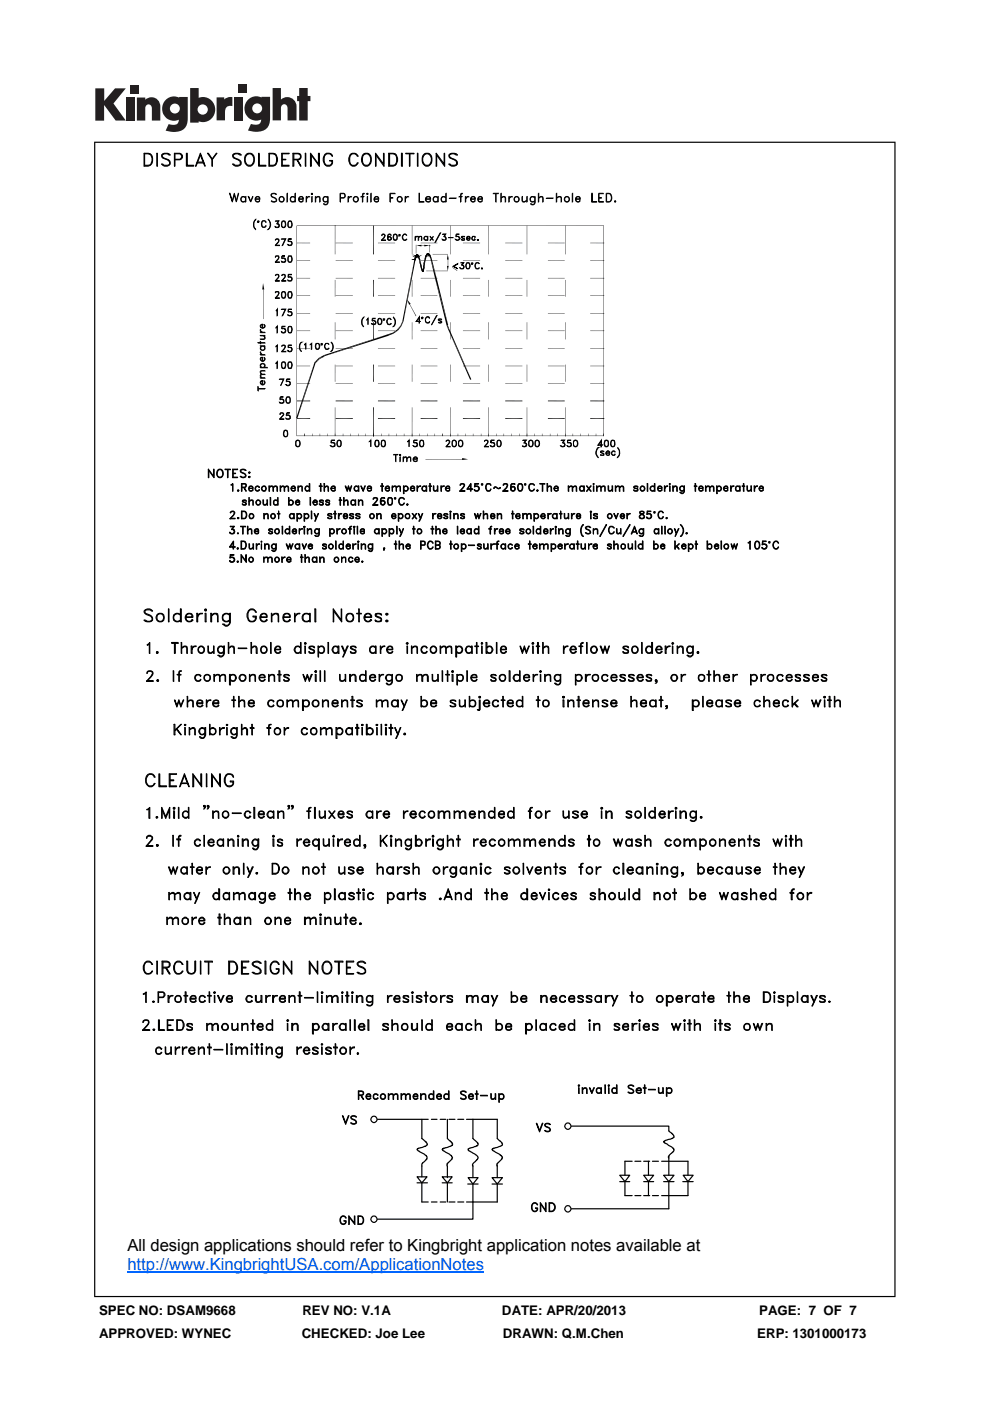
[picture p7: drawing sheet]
<svg xmlns="http://www.w3.org/2000/svg" width="210mm" height="297mm" viewBox="0 0 210 297" stroke-linecap="round" stroke-linejoin="round" font-family="sans-serif">
<defs><g id="words">
<text font-size="3.5" x="27" y="265.2">All design applications should refer to Kingbright application notes available at</text>
<text font-size="3.5" fill="#0065ff" x="27" y="269.2">http://www.KingbrightUSA.com/ApplicationNotes</text>
<g font-size="2.8">
<text x="21" y="278.7">SPEC NO: DSAM9668</text>
<text x="64.1" y="278.7">REV NO: V.1A</text>
<text x="106.5" y="278.7">DATE: APR/20/2013</text>
<text x="161" y="278.7">PAGE: 7 OF 7</text>
<text x="21" y="283.6">APPROVED: WYNEC</text>
<text x="64" y="283.6">CHECKED: Joe Lee</text>
<text x="106.7" y="283.6">DRAWN: Q.M.Chen</text>
<text x="160.6" y="283.6">ERP: 1301000173</text>
</g>
</g></defs>
<g fill="#231f20">
<path d="M20.2 18.7h1.9v2.7l2.3-2.7h2.3l-2.6 3.2 2.6 3.7h-2.2l-2.4-3.3v3.3h-1.9z"/>
<path d="M26.7 20.7h1.8v4.9h-1.8z"/>
<path d="M49.6 20.7h1.8v4.9h-1.8z"/>
<path d="M27.6 18h1.8v1.8h-1.8z"/>
<path d="M50.6 17.9h1.8v1.8h-1.8z"/>
<path d="M29 20.7h1.8v.4a1.9 1.9 0 0 1 2.2-.3 1.9 1.9 0 0 1 1 2v2.8h-1.8v-2.7a.7 .7 0 0 0-.7-.8 .7 .7 0 0 0-.7 .8v2.7h-1.8z"/>
<path d="M45.9 20.6h1.7v.5a2.02 2.02 0 0 1 1.7-.5v1.9h-.2a1.12 1.12 0 0 0-1.4 1.3v1.7h-1.8z"/>
<path d="M57.8 18.7h1.8v2.4a1.98 1.98 0 0 1 2.2-.3 1.98 1.98 0 0 1 1.1 2v2.7h-1.9v-2.6a.7 .7 0 0 0-.7-.8 .7 .7 0 0 0-.7 .8v2.6h-1.8z"/>
<path d="M63.5 18.7h1.8v1.6h.5v1.1h-.5v4.1h-1.8v-4.1h-.5v-1.1h.5z"/>
<path d="M40.3 18.7v7.3h1.8v-.3a2.63 2.63 0 0 0 3.5-2.5 2.63 2.63 0 0 0-3.5-2.5v-2zM41.9 23.2a1.1 1.1 0 0 1 2.2 0 1.1 1.1 0 0 1-2.2 0z"/>
<path d="M35.3 21a2.56 2.56 0 0 0-.6 3.3 2.56 2.56 0 0 0 3.2 1.1 1.09 1.09 0 0 1-1.5 1.1l-.6-.2-.7 1.4a5.3 5.3 0 0 0 3.8-.2 2.69 2.69 0 0 0 .9-2.4v-4.5h-1.8v.1l-.8-.2a2.44 2.44 0 0 0-1.9 .5zM36 23a1.06 1.06 0 0 1 2.1 0 1.06 1.06 0 0 1-2.1 0z"/>
<path d="M52.8 21a2.56 2.56 0 0 0-.6 3.3 2.56 2.56 0 0 0 3.2 1 1.09 1.09 0 0 1-1.5 1.1l-.7-.1-.6 1.4a5.3 5.3 0 0 0 3.7-.3 2.69 2.69 0 0 0 1-2.3v-4.6h-1.8v.2l-.9-.3a2.44 2.44 0 0 0-1.8 .6zM53.5 23a1.06 1.06 0 0 1 2.1 0 1.06 1.06 0 0 1-2.1 0z"/>
</g>
<g fill="#000">
<path d="M88 54.9l.2 .1-.3-.1zM88 54.6l.2 .3-.2-.1zM88.1 54.4l.2 .2-.3-.2zM88.2 51.9l.1 1.9zM88 54.9l.2 .1zM88 54.6l.3 .1-.1 .2zM88.1 54.4h.3l-.1 .2zM88.5 54.4l.3-.1zM88.6 54.5h.4l-.3 .2zM88.7 52.1h2zM88.7 52.2l2-.1zM88.7 54.7l.4 .2h-.3z"/>
<path d="M88.5 54.4l.3-.2zM88.8 54.9l.3 .1-.2 .1zM88.6 54.5h.4zM88.9 55.2l.4 .5-.3 .1zM88.7 54.7l.3-.2zM88.7 54.7l.3-.1 .1 .3zM89 55.8l.3 .1-.2 .1zM88.8 54.9h.3v.1zM89.1 56l.3 .1-.3 .1zM89.1 56.2l.4 .3h-.4zM89.1 56.5l.4 .2h-.3zM89.2 56.7l.4 .2-.3 .1z"/>
<path d="M88.9 55.2l.2-.1 .2 .6zM89 55.8l.3-.1v.2zM89.1 56l.2-.1 .1 .2zM89.3 57l.3 .2h-.2zM88.3 52.1l1.1-.2v.3zM89.1 56.2l.3-.1 .1 .4zM89.4 57.2l.3 .1-.2 .1zM89.1 56.5h.4v.2zM89.2 56.7h.3l.1 .2zM89.5 57.4h.2l-.1 .2zM89.3 57l.3-.1v.3zM89.4 57.2l.2-.1 .1 .2z"/>
<path d="M89.6 57.1l.3 .3-.3-.1zM89.6 57.1l.3 .1zM89.7 56.9l.3 .3-.4-.1zM89.5 57.4l.2-.1zM89.7 56.6l.3 .3h-.3zM89.8 56.2l.3 .4h-.4zM89.8 56l.3 .2h-.3zM89.8 55.7l.3 .3h-.3zM89.9 55.6l.3 .2-.4-.1zM90.1 54.6l.1 1.1-.3-.1zM89.6 57.1l.3 .1v.2zM89.6 57.1h.4z"/>
<path d="M90 51.9l1.2 .2-1.2 .1zM89.7 56.9h.3v.2zM89.7 56.6h.4l-.1 .3zM89.8 56.2h.3v.4zM89.8 56h.3v.2zM89.8 55.7l.4 .1-.1 .2zM90.1 54.6l.3 .1-.2 1zM89.9 55.6h.3v.2zM90.2 54.5l.2 .2zM90.2 54.4l.2 .2zM90.2 54.2l.3 .2h-.3zM90.4 53.9l.2 .3-.3-.1z"/>
<path d="M90.2 54.2l.3 .2zM90.4 53.9l.3 .2-.1 .1zM90.7 53.7v.3zM90.8 54l.3-.2zM91 53.8h.1l-.3 .2zM91 54.1h.3zM91 54.2h.3zM91.1 51.9l.1 1.6zM91.1 54.3l.3 .1h-.2zM91 54.1l.2-.2 .1 .2zM91.2 54.4l.2 .1-.2 .1zM91.2 54.6h.3z"/>
<path d="M91.1 54.3l.2-.1 .1 .2zM91.2 54.4h.2v.1zM91.3 54.7l1.3 4.2-.3 .1zM92.3 59l2.8 9.9-.4 .1zM91.3 54.7l.2-.1 1.1 4.3zM92.3 59l.3-.1 2.5 10zM95 53.8l.1 1.2h-.3zM94.8 56.4h.3l-.1 1.1zM95.9 56.6l1.1 .7zM95.9 56.7l1.1 .6-.1 .1zM55.8 60l.2 1.4h-.4zM67.6 75.9l.2 .2-1.1 .7z"/>
<path d="M66.7 76.8l1.1-.7-.8 .9zM68.7 75.3l13.6-4.4-13.5 4.6zM67.6 75.9l1.1-.6 .1 .3zM68.8 75.5l13.5-4.6 .1 .3zM67.6 75.9l1.2-.3-1 .5zM82.3 70.9l1.1-.1-1.1 .4zM82.3 70.9l1-.4 .1 .3zM83.3 70.5l.8-.6 .3 .2zM83.3 70.5l1.1-.4-1 .7zM84.9 69.1l.2 .2-1 .6zM84.1 69.9l1-.6-.7 .8zM85.3 68.2h.3l-.7 .9z"/>
<path d="M85.6 68.2l-.5 1.1-.2-.2zM87.9 55.1l-2.3 13.1h-.3zM87.9 55.1h.2l-2.5 13.1zM86.8 64.3l1.5 2.7-.1 .1zM86.3 63.5l.8 .9-.3 .2zM86.8 64.3l1.5 2.7zM94.7 69l.3-.1v.8zM95 69.7l5 10.7-.3 .1zM95 68.9l.2 .7-.2 .1zM95 69.7l.2-.1 4.8 10.8zM66.7 76.8l-3.6 11.9-.3-.1zM66.7 76.8l.3 .1-3.9 11.8z"/>
<path d="M64.5 91.9l.2 .6h-.2zM64.5 91.9h.2v.6zM66.2 91.9l.1 .6zM67.8 91.9l.1 .6zM69.4 91.9l.1 .6zM71 91.9l.1 .6zM72.7 91.9l.1 .6zM74.3 91.9l.1 .6zM75.9 91.9l.1 .6zM77.5 91.9l.1 .6zM79.2 91.9l.1 .6h-.1zM79.2 91.9h.1v.6z"/>
<path d="M80.8 91.9l.1 .6zM82.5 91.9v.6zM84.1 91.9v.6zM85.7 91.9l.1 .6zM87.4 91.9v.6zM89 91.9l.1 .6zM90.6 91.9l.1 .6zM92.2 91.9l.1 .6zM93.8 91.9l.2 .6h-.2zM93.8 91.9h.2v.6zM95.5 91.9l.1 .6zM97.1 91.9l.1 .6z"/>
<path d="M98 97.1l1.3 .3-1.3 .1zM98.7 91.9l.1 .6zM100.3 91.9l.1 .6zM102 91.9l.1 .6zM103.6 91.9l.1 .6zM105.2 91.9l.1 .6zM106.8 91.9l.1 .6zM108.4 91.9l.1 .6zM110.1 91.9l.1 .6zM111.7 91.9l.1 .6zM113.3 91.9l.1 .6zM114.9 91.9l.1 .6z"/>
<path d="M116.6 91.9l.1 .6zM118.2 91.9l.1 .6zM119.9 91.9v.6zM121.5 91.9v.6zM123.1 91.9l.1 .6zM124.8 91.9v.6zM126.4 91.9l.1 .6zM128 91.9l.1 .6z"/>
<path d="M20 30v245h169.9v-245zM20.2 30.3h169.5v244.5h-169.5z"/>
</g>
<g fill="none" stroke="#000" stroke-width=".25">
<path d="M30.6 32.5h.8a1.37 1.37 0 0 1 .7 2.3l-.7 .4h-.8zM30.7 32.6a1.35 1.35 0 0 1 1.5 .7 1.35 1.35 0 0 1-.4 1.7l-1.1 .1zM33.3 32.5l.1 2.7zM34.3 32.9a1.24 1.24 0 0 1 1.8 0l-.6-.3h-.6l-.5 .3v.2a1.84 1.84 0 0 0 1.3 .8 .74 .74 0 0 1 .4 .7 .74 .74 0 0 1-.6 .6h-.6l-.6-.4h.3v.2a1.28 1.28 0 0 0 1.4-.2 .84 .84 0 0 0-.5-.9l-.7-.3a.6 .6 0 0 1-.5-.7zM37.1 33.8h1l.3-.2 .1-.3-.1-.5-.3-.2h-1l-.1 2.6v-2.7h1.1l.6 .5-.2 .7-.4 .2h-1M39.5 32.5h.2v2.6h1.4v.1h-1.6zM41.7 34.5h1.6M41.8 34.4h1.4M42.5 32.5l1 2.7-1-2.3-1 2.3zM45 33.8l1-1.3-1 1.3v1.4v-1.4l-1-1.3h.2l.8 1.3M49.4 32.9a1.24 1.24 0 0 1 1.7 0h-.2a1.02 1.02 0 0 0-1.5 0 1.11 1.11 0 0 0 1.2 .9l.5 .6v.4a1.11 1.11 0 0 1-1.7 0h.2a.96 .96 0 0 0 1.3 .2v-.9l-1-.5a.6 .6 0 0 1-.5-.7zM52.4 32.6a1.02 1.02 0 0 1 1.5 .9 1.28 1.28 0 0 1-1.2 1.7 1.65 1.65 0 0 1-.3-2.6z"/>
<path d="M52.4 32.8a.9 .9 0 0 1 1-.1 .9 .9 0 0 1 .4 .8 1.33 1.33 0 0 1-.7 1.6l-.7-.1a1.59 1.59 0 0 1 0-2.2zM54.9 32.5v2.6h1.5v.1h-1.5zM57.1 32.5h.8a1.18 1.18 0 0 1 .9 1.6 1.19 1.19 0 0 1-.9 1.1h-.8zM57.1 32.6h.8a1.29 1.29 0 0 1 .7 1.9l-.3 .5-1.2 .1zM59.8 32.5h1.5l-1.4 .1v2.5h1.4v.1h-1.5zM59.9 33.8h.7l-.7 .1M62.3 33.8h.9l.4-.2 .1-.6-.5-.4h-.9v2.6h-.2v-2.7h1.1a.68 .68 0 0 1 .7 .7 .68 .68 0 0 1-.7 .7h-.9M63 33.9l.8 1.3-.7-1.3M64.8 32.5v2.7zM65.9 32.5l1.7 2.3v-2.3h.1v2.7l-1.7-2.3v2.3h-.1zM68.9 32.7a1 1 0 0 1 1.6 .4l-.6-.5h-.6a1.52 1.52 0 0 0 0 2.5h.6a.84 .84 0 0 0 .5-1l-.5-.1h.6a.96 .96 0 0 1-.6 1.2h-.6a1.72 1.72 0 0 1-.4-2.5zM74.5 32.6a1.03 1.03 0 0 1 1.4 .5h-.1a.87 .87 0 0 0-1.1-.5 1.56 1.56 0 0 0 0 2.5l.8-.1 .3-.5h.1a.91 .91 0 0 1-.9 .7 .91 .91 0 0 1-.8-.7 1.6 1.6 0 0 1 .3-1.9z"/>
<path d="M77.2 32.6a1.02 1.02 0 0 1 1.5 .9 1.28 1.28 0 0 1-1.2 1.7 1.65 1.65 0 0 1-.3-2.6zM77.2 32.8a.9 .9 0 0 1 1-.1 .9 .9 0 0 1 .4 .8 1.33 1.33 0 0 1-.7 1.6h-.3a1.14 1.14 0 0 1-.7-1.6zM79.7 32.5l1.7 2.3v-2.3v2.7l-1.7-2.3v2.3zM82.5 32.5h.9a1.18 1.18 0 0 1 .9 1.6 1.19 1.19 0 0 1-.9 1.1h-.9zM82.6 32.6h.8a1.29 1.29 0 0 1 .7 1.9l-.3 .5-1.2 .1zM85.2 32.5h.1v2.7h-.1zM86.1 32.5l1.7 .1zM86.9 32.6v2.6v-2.6M88.5 32.5l.1 2.7zM90.1 32.8a.9 .9 0 0 1 .9-.1 .9 .9 0 0 1 .5 .8 1.33 1.33 0 0 1-.8 1.6h-.3a1.34 1.34 0 0 1-.6-2zM90.1 32.6a1.02 1.02 0 0 1 1.5 .9 1.28 1.28 0 0 1-1.3 1.7 1.65 1.65 0 0 1-.2-2.6zM92.5 32.5l1.7 2.3 .1-2.3v2.7l-1.7-2.3-.1 2.3z"/>
<path d="M95.2 32.9a1.24 1.24 0 0 1 1.8 0h-.2a1.02 1.02 0 0 0-1.5 0 1.11 1.11 0 0 0 1.2 .9l.5 .6v.4a1.11 1.11 0 0 1-1.8 0h.3a.96 .96 0 0 0 1.3 .2v-.9l-1.1-.5a.6 .6 0 0 1-.5-.7zM91.1 52.1h.2M44.2 99.5l1.1 1.5 .1-1.5v1.8l-1.1-1.6-.1 1.6zM46.3 99.6a.79 .79 0 0 1 1 .2 .79 .79 0 0 1 0 1 .63 .63 0 0 1-1 .4 1.09 1.09 0 0 1 0-1.6zM46.3 99.7h.7l.2 1a.61 .61 0 0 1-.5 .5 .61 .61 0 0 1-.6-.5zM47.8 99.5l1.1 .1zM48.3 99.6v1.7v-1.7M49.4 99.5h1l-1 .1v1.6l1 .1h-1zM51.1 99.6a.82 .82 0 0 1 1.1 .1h-.2a.63 .63 0 0 0-.9 0v.4l1 .5v.5a.8 .8 0 0 1-1.1-.1h.1a.63 .63 0 0 0 1 0l-.2-.5-.8-.4-.1-.4zM48.8 115.9l1.1 .1h-1.2l.8-1.3v1.7l-.1-1.4-.6 1M48.8 112.9l.2 .2M48.8 119l.2 .1"/>
<path d="M48.9 109.9l1 .1h-1.1l.7-.8a.51 .51 0 0 0 0-.7h-.3l-.3 .2 .3-.3h.3l.3 .2a1.89 1.89 0 0 1-.9 1.4M49 102.8l.4-.3v1.6v-1.5zM49.2 112.2l.4 .1 .2 .4-.2 .4-.2 .1a.52 .52 0 0 1-.7-.3h.1a.51 .51 0 0 0 .5 .2 .51 .51 0 0 0 .4-.3M49.4 118.2l.3 .4-.1 .4-.2 .1M49.4 112.3a.48 .48 0 0 1 0 .8M49.4 100.3h.6l-.6 .1M49.6 111.6l-.5 .7 .5 .1 .1 .2M49.6 111.7l-.7-.1h.8l-.5 .7M49.7 118.5a.65 .65 0 0 0-.9-.2l.1-.7h.7l-.7 .1v.5a.58 .58 0 0 1 .8 .1 .58 .58 0 0 1-.2 .8 .58 .58 0 0 1-.8-.2h.1a.48 .48 0 0 0 .7 .1l.2-.2M50.3 116.2h.2v.1l-.1 .1zM50.3 119h.2v.1l-.1 .1zM50.4 116.2h.1"/>
<path d="M50.4 104l.1-.1 .1 .2h-.1zM50.4 116.2l.1 .1zM50.4 113h.1v.2zM50.4 109.8l.1-.1 .1 .2-.1 .1zM50.4 119h.1M50.4 119l.1 .1zM50.5 104h.1M50.5 104v.1zM50.5 113h.1M50.5 109.8h.1M50.5 109.8v.1zM51.1 111.6l1 .1z"/>
<path d="M51.1 114.7h.6a.95 .95 0 0 1 .6 .9 .95 .95 0 0 1-.6 .8h-.6zM51.1 117.6l1.1 1.4v-1.4v1.6l-1-1.3-.1 1.3zM51.2 114.8h.5a.88 .88 0 0 1 0 1.5h-.5zM51.2 108.4l.9 .1 .1 .2 .1 .7-.2 .5-.9 .1zM51.3 103.3l.8-.1v-.6h-.8l-.1 1.5v-1.6l1 .1v.4l-.1 .3-.8 .1M51.3 108.5h.5a.8 .8 0 0 1 .5 .7 .8 .8 0 0 1-.5 .7h-.5zM51.5 106.3l.7 .3v.2a.46 .46 0 0 1-.4 .3 .46 .46 0 0 1-.4-.3l.2 .2M51.5 106.9h.7M51.5 106.2h.7M51.5 111.7v1.5l.1-1.5M51.6 106.1v.3M51.7 103.4l.5 .7-.4-.7"/>
<path d="M52.1 106.6v.4M52.1 106.1l.1 .2a.46 .46 0 0 0-.4-.3 .46 .46 0 0 0-.4 .3l.1 .1 .7 .3M52.5 111.6l.1 1.6zM52.6 112.4l.4-.3 .3 .1 .1 1-.1-.9-.3-.1zM52.7 100.2l.2-.1 .1 .1-.2 .1zM52.7 101.1l.2-.1 .1 .2-.2 .1zM52.8 106.3l.5-.3 .4 .1v1v-.8a.36 .36 0 0 0-.6-.1zM52.8 115.3l.1 .9a.55 .55 0 0 0 .8-.1l-.3 .2-.4 .1-.2-.3zM52.8 105.5v1.6M52.8 100.2h.1M52.8 101.1h.1M52.8 100.2h.1z"/>
<path d="M52.8 101.1l.1 .1zM52.9 103.1h.6l.2 .4h-.9h.8l-.1-.3-.4-.1-.3 .2v.6l.3 .2 .6-.2a.55 .55 0 0 1-.9 .1 .55 .55 0 0 1 .1-.9zM53.7 115.3l.1 1.1zM54 112.6h.8v-.3a.48 .48 0 0 0-.7 0 .48 .48 0 0 0 0 .7 .48 .48 0 0 0 .7 0v-.1v.2l-.4 .1a.57 .57 0 0 1-.5-.5 .57 .57 0 0 1 .3-.5h.6l.1 .5h-.9M54.4 103.1a.35 .35 0 0 1 .3 0 .35 .35 0 0 1 .2 .3 .37 .37 0 0 0-.3-.3 .37 .37 0 0 0-.3 .2l-.1 .3 .2 .4a.36 .36 0 0 0 .5-.2l.1 .1a.53 .53 0 0 1-.8 0 .53 .53 0 0 1 .2-.8zM54.4 115.3v1.1zM54.6 115.4l.4-.1-.4 .2-.2 .2zM55.4 114.8h.1v.2zM55.5 114.8h.1M55.5 115.3v1.1M55.8 106l.2 .9 .3 .1 .3-.2-.3 .3-.4-.1zM56 108.9v1.1z"/>
<path d="M56 118.4l.4-.3 .4 .1v1v-.8a.36 .36 0 0 0-.6-.1zM56 118.1v1.1M56 109.2l.5-.3 .3 .1 .1 1-.2-.9-.2-.1zM56.1 115.3l.1 1.1zM56.2 115.6a.47 .47 0 0 1 .4-.3 .47 .47 0 0 1 .5 .3v.8l-.1-.8-.3-.2zM56.6 106l.1 1.1zM56.8 118.4l.4-.3 .5 .1v1v-.8a.36 .36 0 0 0-.6-.1zM57.1 103v1.1zM57.1 112.4l.7 .5a.47 .47 0 0 1-.4 .3 .47 .47 0 0 1-.4-.3l.1 .2M57.1 113h.6M57.1 112.3h.6M57.1 112.2v.3"/>
<path d="M57.3 103.1h.6l.1 1-.1-.7a.36 .36 0 0 0-.6-.2l-.2 .2zM57.3 105.5l.1 1.6zM57.7 112.8v.3M57.7 112.2l.1 .2-.4-.3-.4 .2 .1 .2 .6 .3M58.1 106.1l.3-.1 .5 .3-.3-.2-.5 .2 .1 .6 .4 .1 .3-.2-.5 .3a.64 .64 0 0 1-.3-1zM58.2 103.1h.6v1v-.7a.36 .36 0 0 0-.6-.2l-.2 .2zM58.5 115.3l.1 1.1a.5 .5 0 0 1-.4 .5 .5 .5 0 0 1-.5-.2l.4 .1 .3-.1zM58.8 108.9l.5 .1zM58.9 105.5v1.6M59.1 108.4v1.6M59.4 103l.1 1.1zM59.5 103.4l.4-.4 .4 .1 .1 1-.2-.9-.3-.1z"/>
<path d="M59.8 118.1l.1 1.1zM59.9 111.6v1.6zM59.9 118.4l.5-.3-.5 .5zM60.4 103.4l.3-.4 .4 .1 .1 1-.2-.9-.3-.1zM60.7 115.3l.4 .9 .4-.9 .2 .9 .4-.9-.4 1.1-.2-.8-.4 .8zM60.9 118.6h.7a.37 .37 0 0 0-.2-.4 .37 .37 0 0 0-.4 .2l-.1 .3 .1 .3a.36 .36 0 0 0 .6-.1l.1 .1a.5 .5 0 0 1-.7 .1 .5 .5 0 0 1 0-.8 .5 .5 0 0 1 .7 .1v.3h-.8M61.2 105.5l.1 1.6zM61.3 106.3l.2-.3a.56 .56 0 0 1 .7 .6 .56 .56 0 0 1-.7 .5l-.2-.3 .2 .2a.48 .48 0 0 0 .6-.4 .48 .48 0 0 0-.6-.5zM61.4 111.6l.1 1.6zM62 103.1l.1-.1a.44 .44 0 0 1 .5 .5h-.8h.8l-.2-.4a.46 .46 0 0 0-.6 .5 .46 .46 0 0 0 .7 .4l.1-.2v.1l-.2 .2a.56 .56 0 0 1-.6-.3 .56 .56 0 0 1 .2-.7zM62.1 112.6h.7a.37 .37 0 0 0-.2-.4 .37 .37 0 0 0-.5 .2v.4l.1 .2a.36 .36 0 0 0 .6-.1h.1a.5 .5 0 0 1-.8 .2 .5 .5 0 0 1 0-.8 .5 .5 0 0 1 .8 .1v.3h-.8M62.3 108.9l.1 1.1z"/>
<path d="M62.7 106.4h.8a.39 .39 0 0 0-.5-.3 .39 .39 0 0 0-.3 .5l.2 .3a.36 .36 0 0 0 .6-.1h.1a.51 .51 0 0 1-.8 .2 .51 .51 0 0 1 0-.8 .51 .51 0 0 1 .8 .1v.2h-.9M62.8 115.4l.4-.1 .3 .3-.3-.2a.48 .48 0 0 0-.6 .5 .48 .48 0 0 0 .6 .4l.3-.1-.3 .2a.56 .56 0 0 1-.6-.3 .56 .56 0 0 1 .2-.7zM63 108.9l.1 1.6zM63.2 103.4l.5-.4 .4 .1v1v-.7a.36 .36 0 0 0-.6-.2zM63.2 103v1.1M63.5 115.3l.1 1.1zM63.5 112.1v1.1M63.6 112.4l.6-.3-.5 .2-.2 .3zM63.8 118.1l.5 .1zM63.9 117.6l.1 1.6zM64.1 115.3l.4 .9 .5-.9-.5 1.1zM64.4 111.7l.2-.1 .1 .2h-.2z"/>
<path d="M64.5 108.9l.1 1.6zM64.5 111.7h.1M64.5 112.1l.1 1.1zM64.5 111.7l.1 .1zM64.7 117.6l.1 1.6zM64.8 118.4l.4-.3h.2l.2 .3v.8l-.1-.9a.55 .55 0 0 0-.7 .1zM65.2 112.1l.1 1.1zM65.3 112.4l.4-.3h.2l.2 .3v.8l-.1-.9a.55 .55 0 0 0-.7 .1zM65.4 115.7h.8v-.1l-.3-.2a.48 .48 0 0 0-.5 .4 .48 .48 0 0 0 .4 .5l.5-.1a.51 .51 0 0 1-.8 0 .51 .51 0 0 1 0-.7 .51 .51 0 0 1 .8 .1v.2h-.9M65.6 102.5l.1 1.6zM65.8 105.5l.1 1.6zM66 108.4l.1 1.6z"/>
<path d="M66.4 118.2a.52 .52 0 0 1 .7 .2l-.3-.2a.47 .47 0 0 0-.5 .5 .47 .47 0 0 0 .5 .4l.3-.1a.55 .55 0 0 1-.8 .1 .55 .55 0 0 1 .1-.9zM66.5 106.4h.7l-.2-.3a.45 .45 0 0 0-.5 .5 .45 .45 0 0 0 .6 .3l.1-.1h.1l-.6 .3-.3-.5 .3-.6 .4 .1 .2 .4h-.8M67 109.8l-.4-.9 .4 1.1M67 112.1l.6 .3-.3-.2a.47 .47 0 0 0-.5 .4 .47 .47 0 0 0 .5 .5l.3-.2-.6 .3-.3-.4 .1-.4zM67.1 118.1l.1 1.1zM67.5 108.9l-.7 1.6zM67.6 112.1v1.4l-.1 .2h-.5l-.2-.2 .3 .2 .5-.2zM67.7 103l.6 .1zM67.8 106.3l.6 .2 .2 .3a.46 .46 0 0 1-.5 .3 .46 .46 0 0 1-.4-.3l.2 .2M67.8 106.9h.7M67.8 106.2h.7M67.8 118.1l.1 1.1z"/>
<path d="M67.9 106.1v.3M67.9 118.4l.3-.3 .5 .1v1l-.1-.9-.4-.1zM68 102.5l.1 1.6zM68.5 115.6l.7 .3v.3a.47 .47 0 0 1-.4 .2 .47 .47 0 0 1-.4-.2l.1 .1M68.5 106.6v.4M68.5 115.4v.3M68.5 106.1l.1 .2a.46 .46 0 0 0-.5-.3 .46 .46 0 0 0-.4 .3l.1 .1 .7 .3M68.5 115.5h.7M68.5 116.2h.7M68.7 102.5l.1 1.6zM68.8 103.4l.4-.4 .4 .1 .1 1-.2-.9-.3-.1zM69.1 115.4l.1 .2a.47 .47 0 0 0-.4-.3 .47 .47 0 0 0-.4 .3l.8 .4"/>
<path d="M69.1 115.9v.4M69.2 106.3l.6 .3 .1 .2a.47 .47 0 0 1-.4 .3 .47 .47 0 0 1-.4-.3l.1 .2M69.2 106.9h.6M69.2 106.2h.6M69.2 106.1v.3M69.6 109.2l.7 .3v.4a.6 .6 0 0 1-.8-.2l.2 .2M69.6 109.8h.7M69.6 109.1h.7M69.7 109v.3M69.8 106.6v.4M69.8 106.1l.1 .2a.47 .47 0 0 0-.4-.3 .47 .47 0 0 0-.4 .3l.1 .1 .6 .3M69.9 112.1l.1 1.6z"/>
<path d="M70.3 109.5v.4M70.3 109v.1a.46 .46 0 0 0-.4-.3 .46 .46 0 0 0-.4 .3l.1 .2 .7 .3M70.4 103.1h.6l.1 .4h-.8h.7v-.3a.48 .48 0 0 0-.6 .1 .48 .48 0 0 0 0 .6 .48 .48 0 0 0 .6 .1v-.2l.1 .1a.53 .53 0 0 1-.8 0 .53 .53 0 0 1 .1-.8zM70.8 108.9l.5 .1zM71 108.4l.1 1.6zM71.2 114.7l.1 1.7zM71.5 112.1v1.1zM71.6 112.4l.5-.3-.6 .5zM71.8 108.9l.1 1.1zM72 106l.5 .1zM72 115.4l.3-.1 .5 .3-.3-.2-.5 .2v.6l.5 .1 .3-.1-.5 .2a.64 .64 0 0 1-.3-1zM72 109l.5-.1-.5 .2-.1 .3z"/>
<path d="M72.1 105.5l.1 1.6zM72.5 118.4l.4-.3 .4 .1v1v-.8a.36 .36 0 0 0-.6-.1zM72.5 118.1v1.1M72.8 114.7v1.7M72.9 109.4h.8l-.3-.4a.45 .45 0 0 0-.5 .5 .45 .45 0 0 0 .7 .3l.1-.2v.1a.51 .51 0 0 1-.7 .1 .51 .51 0 0 1-.1-.7 .51 .51 0 0 1 .8 0v.4h-.8M72.9 105.5l.1 1.6zM73 106.3l.4-.3h.3l.1 .3v.8l-.2-1zM73.2 103l.5 .9 .2-.9 .3 .9 .4-.9-.4 1.1-.3-.8-.2 .8zM73.5 115.7h.7v-.1l-.3-.2a.49 .49 0 0 0-.4 .4 .49 .49 0 0 0 .3 .5l.4-.2 .1 .1-.3 .2h-.3l-.2-.2-.1-.5 .3-.4a.47 .47 0 0 1 .6 .5h-.8M73.9 112.1l.6 .1zM74.2 109.2l.7 .3 .1 .2a.47 .47 0 0 1-.4 .3 .47 .47 0 0 1-.4-.3l.1 .2M74.2 109.8h.7"/>
<path d="M74.2 109.1h.7M74.2 118.1l.6 .3-.1-.1a.45 .45 0 0 0-.7 .4 .45 .45 0 0 0 .7 .3l.1-.1v.1l-.6 .2-.2-.2-.1-.4zM74.3 109v.3M74.3 111.7l-.1 1.5v-1.3v-.2l.4-.1-.4 .2M74.6 106.1l.2-.1 .5 .3-.3-.2-.5 .2 .1 .6 .4 .1 .3-.2-.5 .3a.64 .64 0 0 1-.2-1zM74.8 109.5v.4M74.8 109l.2 .1-.1-.1-.4-.1-.3 .2 .7 .5M74.8 115.3l.1 1.1zM75 115.6l.5-.3-.6 .4zM75 111.7l.2-.1 .1 .2h-.2zM75.1 111.7h.1M75.1 112.1l.1 1.1z"/>
<path d="M75.1 111.7l.1 .1zM75.3 106l.1 1.1zM75.3 118.6h.8l-.2-.4a.46 .46 0 0 0-.6 .5 .46 .46 0 0 0 .7 .3l.1-.1 .1 .1-.3 .2a.53 .53 0 0 1-.6-.6 .53 .53 0 0 1 .8-.3l.1 .4h-.9M75.5 109.2l.8 .3 .1 .2a.47 .47 0 0 1-.5 .3 .47 .47 0 0 1-.4-.3l.1 .2M75.5 109.1h.8M75.5 109.8h.8M75.6 109v.3M75.8 111.6l.1 1.6zM75.9 114.8l.1-.1 .1 .2-.2 .1zM75.9 114.8h.1M75.9 115.3l.1 1.1zM75.9 114.8l.1 .1z"/>
<path d="M76 103l.1 1.1zM76 106l.1 1.1zM76.2 109l.2 .1a.6 .6 0 0 0-.9-.1v.3l.8 .3M76.2 109.5v.4M76.3 106.1h.6l.1 1-.1-.8a.36 .36 0 0 0-.6-.1l-.2 .1zM76.4 112.6h.9l-.1-.3a.48 .48 0 0 0-.6 0 .48 .48 0 0 0 0 .7 .48 .48 0 0 0 .6 0l.1-.1-.1 .2a.52 .52 0 0 1-.8-.2v-.5a.52 .52 0 0 1 .9-.1v.4h-.9M76.5 103l.5 1 .5-1-.5 1.1zM76.6 115.3l.1 1.1zM76.7 115.6a.55 .55 0 0 1 .8-.2v1v-.8l-.3-.2zM76.8 119h.2l-.1 .2zM76.8 119h.1M76.8 119l.1 .1z"/>
<path d="M78.1 103.1h.5l.2 .4h-.8h.7l-.1-.3-.4-.1-.2 .2v.6l.2 .2 .6-.2a.55 .55 0 0 1-.8 .1 .55 .55 0 0 1 .1-.9zM78.2 115.5l.3-.2 .4 .1 .1 .2-.3-.2a.48 .48 0 0 0-.6 .5 .48 .48 0 0 0 .6 .4l.3-.1-.1 .1-.4 .1a.58 .58 0 0 1-.3-.9zM79 115.3l.1 1.1-.3 .5h-.2l-.5-.2 .5 .1h.3zM79.2 107l1 .1h-1.1a1.89 1.89 0 0 0 .9-1.4l-.1-.1h-.6l-.1 .2a.44 .44 0 0 1 .5-.3 .44 .44 0 0 1 .3 .6l-.8 1M79.9 108.9l.1 1.1zM80 109.2l.4-.3h.3l.1 .3v.8v-.9a.55 .55 0 0 0-.8 .1zM80.3 112.1l.1 1.1zM80.8 103l.6 .1zM80.8 106.7l.4 .3 .4-.3M80.8 106.4a.48 .48 0 0 1 .8 0M80.9 105.6h.6M81 102.5l.1 1.6z"/>
<path d="M81 112.1l.1 1.6zM81 105.6a1.02 1.02 0 0 0 .1 1.4M81.1 112.4l.3-.3h.3l.2 .3 .1 .4-.3 .4-.6-.3 .3 .2a.47 .47 0 0 0 .6-.5 .47 .47 0 0 0-.6-.4zM81.1 106.2l-.3 .3M81.4 106.2l.1 .1a.46 .46 0 0 1-.1 .7M81.4 116.4h.2M81.4 116.2h.1M81.4 105.6l.2 .1-.1-.1a.55 .55 0 0 0-.7 .1 .97 .97 0 0 0 .4 1.4 .5 .5 0 0 0 .4-.7 .5 .5 0 0 0-.8-.1M81.4 116.2l.1 .1zM81.5 116.6v-.3h-.1v-.1l.1 .4-.1 .1M81.9 103.1l.2-.1a.44 .44 0 0 1 .5 .5h-.8h.7l-.1-.4a.46 .46 0 0 0-.6 .5 .46 .46 0 0 0 .7 .4v-.2l.1 .1-.2 .2a.56 .56 0 0 1-.7-.3 .56 .56 0 0 1 .2-.7zM82.4 106.9h.6"/>
<path d="M82.4 105.6a.64 .64 0 0 1 .8 .1v1.1a.58 .58 0 0 1-.8 .2l-.2-.6zM82.4 105.6h.6M82.5 105.6l-.2 .6 .2 .8M82.5 112.1l.1 1.6zM82.6 112.4l.6-.3a.61 .61 0 0 1 .3 .5 .61 .61 0 0 1-.3 .6l-.6-.3 .4 .2a.47 .47 0 0 0 .5-.5 .47 .47 0 0 0-.5-.4zM83 105.6a1.12 1.12 0 0 1 0 1.4M83.1 109.4h.8l-.1-.3a.45 .45 0 0 0-.7 .3 .45 .45 0 0 0 .7 .4l.1-.2 .1 .1-.6 .3-.4-.5 .4-.6 .4 .1 .2 .5h-.9M83.2 103.4l.4-.4 .5 .1v1v-.7a.36 .36 0 0 0-.6-.2zM83.2 103v1.1M83.6 115.3l.5 .1zM83.6 105.6h.4l-.1 .2h-.2zM83.8 105.6l.1 .1h-.2z"/>
<path d="M83.9 114.7l.1 1.7zM84.1 103.4l.4-.4 .4 .1v1v-.7a.36 .36 0 0 0-.6-.2zM84.1 111.6l.1 1.6zM84.5 108.9l.1 1.6zM84.7 114.7v1.7zM84.7 105.7l.6-.2 .5 .3-.3-.2h-.6a1 1 0 0 0 .1 1.4h.3l.5-.3a.63 .63 0 0 1-.8 .4l-.4-.7zM84.7 115.6l.4-.3 .4 .1 .1 1-.1-.8-.3-.2zM85.2 113l-.5-.9 .5 1.1M85.5 112.1l-.3 1.1-.4 .5zM85.6 103l.1 1.6zM85.7 103.3l.2-.3a.56 .56 0 0 1 .7 .6 .56 .56 0 0 1-.7 .5l-.2-.2 .2 .2a.48 .48 0 0 0 .6-.5 .48 .48 0 0 0-.6-.5zM86.1 109.1l.2-.1 .5 .1 .1 .6a.48 .48 0 0 1-.7 .1 .48 .48 0 0 1-.1-.7z"/>
<path d="M86.2 115.7h.7v-.1l-.3-.2a.48 .48 0 0 0-.4 .4 .48 .48 0 0 0 .3 .5l.5-.1a.51 .51 0 0 1-.7 0 .51 .51 0 0 1 0-.7 .51 .51 0 0 1 .7 .1v.2h-.8M86.3 106.9l.1-.1 .1 .2-.2 .1zM86.3 106.9h.1M86.3 106.9l.1 .1zM87.3 103.1h.5l.2 .4h-.9h.8a.37 .37 0 0 0-.3-.4 .37 .37 0 0 0-.4 .2l-.1 .3 .2 .4a.36 .36 0 0 0 .6-.2l.1 .1a.53 .53 0 0 1-.9 0 .53 .53 0 0 1 .2-.8zM87.4 108.9l1 1.1zM87.5 112.1l.5 .1zM87.7 111.6l.1 1.6zM88.3 108.9l-.9 1.1zM88.5 103v1.1zM88.6 103.3l.6-.3-.4 .2-.3 .3zM89.2 109.8l-.5-.9 .5 1.1"/>
<path d="M89.2 114.7h.7l.3 .2-.1 .7h-.8h.6l.3-.3-.1-.4-.8-.1v1.6zM89.6 108.9l-.4 1.1-.3 .5zM89.7 103.1l.5-.1 .2 .3-.2-.2a.48 .48 0 0 0-.6 .5 .48 .48 0 0 0 .6 .5l.2-.2-.2 .2a.56 .56 0 0 1-.7-.3 .56 .56 0 0 1 .2-.7zM90.4 103l.1 1.1zM91 103l.5 .1zM91.1 114.7a.63 .63 0 0 1 .7 .4 .63 .63 0 0 0-.8-.2 .63 .63 0 0 0-.3 .8 .55 .55 0 0 0 .3 .6 .55 .55 0 0 0 .6-.1l.2-.2a.63 .63 0 0 1-.7 .4l-.4-.7v-.6zM91.2 102.5l.1 1.6zM91.4 112.1l.6 .1zM91.7 111.6l.1 1.6zM91.8 108.9v1.1zM91.9 103l.1 .8a.36 .36 0 0 0 .6 .2l.2-.2-.4 .3h-.4zM92 109l.4-.1-.4 .2-.2 .3z"/>
<path d="M92.4 114.7h.5a.47 .47 0 0 1 .5 .4 .47 .47 0 0 1-.2 .5h-.3h.3l.2 .2a.46 .46 0 0 1-.5 .6h-.5zM92.4 111.6l.1 1.6zM92.4 114.8l.8 .1v.6l-.8 .1 .8 .1v.5l-.8 .1zM92.5 112.4l.4-.3 .4 .1 .1 1-.2-.9-.3-.1zM92.8 103l.1 1.1zM92.9 109.4h.7l-.2-.4-.5 .1v.6l.5 .2 .2-.3 .1 .1a.51 .51 0 0 1-.7 .1 .51 .51 0 0 1-.1-.7 .51 .51 0 0 1 .7 0l.1 .4h-.8M93.5 103l.1 1.1zM93.8 103.1h.4a.46 .46 0 0 0-.6 .4zM94 112.6h.7l-.1-.4a.48 .48 0 0 0-.6 .4 .48 .48 0 0 0 .6 .5l.1-.2h.1l-.2 .3a.53 .53 0 0 1-.7-.6 .53 .53 0 0 1 .8-.3l.1 .4h-.8M94.2 109.8h.7M94.2 109.1h.7M94.2 109.2l.7 .3 .1 .2a.47 .47 0 0 1-.4 .3 .47 .47 0 0 1-.5-.3l.2 .2"/>
<path d="M94.3 109v.3M94.7 103.1h.6l.1 .4h-.8h.7v-.3a.48 .48 0 0 0-.6 .1 .48 .48 0 0 0 0 .6 .48 .48 0 0 0 .6 .1v-.2l.1 .1a.53 .53 0 0 1-.8 0 .53 .53 0 0 1 .1-.8zM94.8 109.5v.4M94.8 109l.2 .1-.1-.1-.4-.1-.4 .2 .8 .5M95.4 115.3l.5 .1zM95.5 108.4l.2 .1-.1 .1zM95.5 108.5h.1M95.5 108.9l.1 1.1zM95.5 108.5h.1zM95.6 114.7l.1 1.7zM96.2 108.9l.1 1.1zM96.5 109h.6l.1 1-.1-.8a.36 .36 0 0 0-.6-.1l-.2 .1z"/>
<path d="M97 111.6l.1 1.6zM97.6 104.1h1h-1.1a1.89 1.89 0 0 0 .9-1.3v-.2h-.6l-.2 .3a.44 .44 0 0 1 .6-.4 .44 .44 0 0 1 .2 .6l-.8 1M97.7 112.6h.7a.37 .37 0 0 0-.2-.4 .37 .37 0 0 0-.4 .2l-.1 .4 .2 .2a.36 .36 0 0 0 .5-.1h.1a.5 .5 0 0 1-.7 .2 .5 .5 0 0 1 0-.8 .5 .5 0 0 1 .7 .1v.3h-.8M97.8 109.8h.6M97.8 109.1h.6M97.8 109.2l.6 .3 .1 .2a.47 .47 0 0 1-.4 .3 .47 .47 0 0 1-.4-.3l.2 .2M97.9 109v.3M97.9 115.3v1.6zM98 115.4l.4-.1a.56 .56 0 0 1 .5 .6 .56 .56 0 0 1-.5 .5l-.4-.1-.1-.1 .3 .1a.48 .48 0 0 0 .6-.4 .48 .48 0 0 0-.6-.5l-.3 .2zM98.4 109.5v.4M98.4 109l.1 .1-.1-.1-.3-.1-.4 .2 .7 .5M99.1 103.6l1.1 .1h-1.2l.9-1.2v1.6l-.1-1.4-.7 1"/>
<path d="M99.2 112.2l.2-.1 .5 .3-.3-.2a.48 .48 0 0 0-.6 .4 .48 .48 0 0 0 .6 .5l.3-.2-.5 .3a.62 .62 0 0 1-.2-1zM99.4 115.6l1.2 .1zM99.9 112.1l.1 1.1zM100.6 108.9l.4 .8 .3-.8 .3 .8 .4-.8-.4 1.1-.3-.9-.3 .9zM100.6 103.9l.3 .2M100.7 112.2l.3-.1 .5 .3-.3-.2a.47 .47 0 0 0-.6 .4 .47 .47 0 0 0 .6 .5l.3-.2-.5 .3a.63 .63 0 0 1-.3-1zM101.3 116.2h.7M101.3 115.5h.7M101.3 103.1a.55 .55 0 0 1 0 1M101.4 115.7l.6 .2 .1 .3a.47 .47 0 0 1-.4 .2 .47 .47 0 0 1-.5-.2l.2 .1M101.4 115.4v.3l-.1-.1M101.5 111.6l.1 1.6z"/>
<path d="M101.6 103.5l-.4-.4-.6 .1 .1-.7h.8l-.7 .1-.1 .5a.58 .58 0 0 1 .9 .2 .58 .58 0 0 1-.2 .8 .58 .58 0 0 1-.8-.3 .52 .52 0 0 0 .8 .2l.2-.3M101.9 115.9v.4M101.9 115.4l.2 .2a.47 .47 0 0 0-.4-.3 .47 .47 0 0 0-.5 .3l.8 .4M102.1 102.6h.3l-.1 .3h-.1zM102.3 102.6v.1l-.1 .1zM102.5 108.4l.1 1.6zM102.6 109.2l.4-.3h.3l.1 .3v.8l-.2-1zM102.6 115.3l.2 .9 .3 .1 .3-.2-.3 .3-.4-.1zM103.3 102.6a1.04 1.04 0 0 0 .1 1.5l.5-.1 .2-.3-.2 .4h-.5a.95 .95 0 0 1 0-1.6l.5 .1 .2 .3-.2-.3zM103.4 115.3l.1 1.1zM103.7 112.1l.5 .1zM104.1 109.4h.8l-.3-.4a.45 .45 0 0 0-.5 .5 .45 .45 0 0 0 .7 .3l.1-.2 .1 .1a.51 .51 0 0 1-.8 .1 .51 .51 0 0 1-.1-.7 .51 .51 0 0 1 .8 0l.1 .4h-.9"/>
<path d="M104.1 115.3l.1 1.1zM104.1 111.7l-.2 1.5v-1.3l.1-.2 .3-.1-.3 .2M104.3 115.6l.6-.3-.7 .4zM104.8 103.4l.2-.2 .6 .3h.4l.1-.1-.3 .2-.7-.3-.4 .2zM104.9 112.1l.1 1.1zM105.1 115.3l.6 .1zM105.1 112.2l.5-.1-.5 .2-.1 .3zM105.5 108.9l.1 1.1zM105.6 109.2l.3-.3 .4 .1 .1 1-.2-.9-.3-.1zM105.6 114.8l-.2 1.6v-1.3l.1-.3 .3-.1-.3 .2M106 112.6h.7l-.2-.4-.5 .2v.5l.5 .2 .2-.2h.1a.52 .52 0 0 1-.7 .2 .65 .65 0 0 1 .1-1l.5 .2 .1 .4h-.8M106.7 104.1h1.1h-1.1l.7-.7 .2-.4-.1-.4h-.6l-.2 .3 .1-.3h.8l.1 .4-.2 .4-.8 .7"/>
<path d="M107.2 115.3v1.1zM107.3 112.6h.8a.37 .37 0 0 0-.2-.4 .37 .37 0 0 0-.5 .2l-.1 .4 .2 .2a.36 .36 0 0 0 .6-.1h.1a.5 .5 0 0 1-.8 .2 .5 .5 0 0 1 0-.8 .5 .5 0 0 1 .8 .1v.3h-.9M108.3 103.7l.5 .4 .3-.1 .1-.3M108.5 108.9l.5 .1zM108.5 102.6h.7M108.6 102.6a1.02 1.02 0 0 0 .1 1.5M108.7 108.4l.1 1.6zM108.7 103.2l-.4 .3 .5-.3 .3 .1 .1 .2M108.9 103.2l.3 .2v.5l-.3 .2M109.1 102.6h.1a.64 .64 0 0 0-.9 .2v1.1a.5 .5 0 0 0 .8 .1 .5 .5 0 0 0 0-.8 .5 .5 0 0 0-.8 .2M109.3 115.7h.7v-.2l-.5-.1-.2 .2v.6l.5 .1 .2-.2 .1 .1a.51 .51 0 0 1-.6 .2 .51 .51 0 0 1-.3-.7l.2-.3a.47 .47 0 0 1 .5 0 .47 .47 0 0 1 .2 .4h-.8M109.4 109.4h.8v-.3a.48 .48 0 0 0-.6 0 .48 .48 0 0 0 0 .7 .48 .48 0 0 0 .6 0v-.2l.1 .1a.51 .51 0 0 1-.7 .1 .51 .51 0 0 1-.1-.7 .51 .51 0 0 1 .7 0l.1 .4h-.9"/>
<path d="M110 102.6a.55 .55 0 0 1 .8 .2 .78 .78 0 0 1 .1 .9 .78 .78 0 0 1-.9 .4 1.12 1.12 0 0 1 0-1.5zM110 102.6h.6M110 104h.6M110.1 102.6a1.12 1.12 0 0 0 0 1.5M110.3 113h.8M110.3 112.3h.8M110.3 112.4l.8 .5a.47 .47 0 0 1-.4 .3 .47 .47 0 0 1-.4-.3l.1 .2M110.4 112.2v.3M110.5 102.6a1.12 1.12 0 0 1 0 1.5M110.9 108.9l.1 1.1zM111 112.2l.1 .2a.6 .6 0 0 0-.8-.2v.3l.8 .3M111 112.8v.3"/>
<path d="M111.1 109h.6l.1 1-.1-.8a.36 .36 0 0 0-.6-.1l-.1 .1zM111.2 102.6h.4l-.1 .3h-.2zM111.4 102.6l.1 .1-.2 .1zM112 109h.6l.1 1-.1-.8a.36 .36 0 0 0-.6-.1l-.2 .1zM112.1 115.3l.6 .1zM112.3 114.7l.1 1.7zM112.4 102.7l.3-.2 .6 .2v.2l-.2-.3h-.6a.81 .81 0 0 0-.3 .9 .81 .81 0 0 0 .7 .6l.4-.4-.5 .4a.87 .87 0 0 1-.7-.5 .87 .87 0 0 1 .3-.9zM113.1 115.7h.7v-.1l-.3-.2a.48 .48 0 0 0-.4 .4 .48 .48 0 0 0 .3 .5l.5-.1a.51 .51 0 0 1-.7 0 .51 .51 0 0 1 0-.7 .51 .51 0 0 1 .7 .1v.2h-.8M113.1 111.6l.1 1.6zM113.3 108.9v1.6zM113.8 104l.2-.1 .1 .2h-.2zM113.9 112.2l.2-.1 .5 .3-.2-.2a.48 .48 0 0 0-.6 .4 .48 .48 0 0 0 .6 .5l.2-.2-.5 .3a.62 .62 0 0 1-.2-1z"/>
<path d="M113.9 104h.1M113.9 104l.1 .1zM114.4 115.3l.1 1.1zM114.5 102.5l1 .1zM114.5 115.6a.55 .55 0 0 1 .8-.2l.1 1-.1-.9-.4-.1zM114.6 111.6l.1 1.6zM114.8 109.4h.7l-.1-.4a.46 .46 0 0 0-.6 .5 .46 .46 0 0 0 .7 .3v-.2l.1 .1-.2 .3a.53 .53 0 0 1-.7-.6 .53 .53 0 0 1 .8-.3l.1 .4h-.8M115 102.6v1.5l.1-1.5M115.4 115.6a.64 .64 0 0 1 .8-.2v1v-.8l-.2-.2zM115.4 112.6h.7l-.1-.3a.45 .45 0 0 0-.6 .3 .45 .45 0 0 0 .6 .4l.1-.1h.1a.52 .52 0 0 1-.7 .2 .65 .65 0 0 1 .1-1l.5 .2 .1 .4h-.8M116 102.5l.1 1.6zM116.2 108.9l.1 1.1z"/>
<path d="M116.3 103.1h.6l.1 1-.1-.7a.36 .36 0 0 0-.6-.2l-.2 .2zM116.5 109h.4a.46 .46 0 0 0-.6 .4zM116.7 112.1l.1 1.1zM116.9 115.3l.1 1.6zM116.9 112.4l.5-.3-.6 .5zM117.1 115.4l.4-.1a.56 .56 0 0 1 .4 .6 .56 .56 0 0 1-.4 .5l-.4-.1-.1-.1 .2 .1a.48 .48 0 0 0 .6-.4 .48 .48 0 0 0-.6-.5l-.2 .2zM117.4 109l.4-.1 .3 .2-.3-.1a.48 .48 0 0 0-.6 .4 .48 .48 0 0 0 .6 .5l.3-.2a.53 .53 0 0 1-.8 .1 .53 .53 0 0 1 .1-.8zM117.7 103.1h.5l.2 .4h-.8h.7a.37 .37 0 0 0-.2-.4 .37 .37 0 0 0-.4 .2l-.1 .3 .1 .4a.36 .36 0 0 0 .6-.2l.1 .1a.53 .53 0 0 1-.8 0 .53 .53 0 0 1 .1-.8zM117.7 111.7l.2-.1 .1 .2h-.2zM117.8 111.7h.1M117.8 112.1l.1 1.1zM117.8 111.7l.1 .1z"/>
<path d="M118.1 108.9l.1 1.1zM118.4 115.7h.8v-.1l-.4-.2a.48 .48 0 0 0-.4 .4 .48 .48 0 0 0 .3 .5l.6-.1a.51 .51 0 0 1-.8 0 .51 .51 0 0 1 0-.7 .51 .51 0 0 1 .8 .1v.2h-.9M118.5 112.1l.1 1.1zM118.6 112.4l.3-.3 .4 .1 .1 1-.1-.9-.4-.1zM118.7 108.9l.5 .1zM118.9 108.4v1.6M119.7 108.9l.1 .9a.55 .55 0 0 0 .7-.2l-.2 .3-.4 .1-.2-.4zM119.8 115.3l.1 1.1zM119.9 115.6l.6-.3-.6 .4zM120.2 112.2l.4-.1 .3 .3-.3-.2a.48 .48 0 0 0-.6 .4 .48 .48 0 0 0 .6 .5l.3-.2-.3 .3-.4-.1a.54 .54 0 0 1 0-.9zM120.5 103l.1 1.1zM120.5 108.9l.1 1.1z"/>
<path d="M120.6 103.4l.4-.4h.3l.2 .4v.7l-.1-.9a.55 .55 0 0 0-.8 .2zM120.9 112.1v1.4l-.2 .2h-.5l-.2-.2 .4 .2 .4-.2zM121.2 108.9l.1 1.1zM121.5 103.4l.4-.4h.2l.2 .4v.7l-.1-.9a.55 .55 0 0 0-.7 .2zM121.6 108.9l.3 .1h-.3l-.3 .4zM121.7 115.3l.1 1.1zM122.2 115.3l.6 .1zM122.3 109.4h.8l-.3-.4a.45 .45 0 0 0-.5 .5 .45 .45 0 0 0 .7 .3l.1-.2 .1 .1a.51 .51 0 0 1-.8 .1 .51 .51 0 0 1-.1-.7 .51 .51 0 0 1 .8 0l.1 .4h-.9M122.5 114.7l.1 1.7zM123.1 103.1a.52 .52 0 0 1 .7 .2l-.3-.2a.47 .47 0 0 0-.5 .5 .47 .47 0 0 0 .5 .5l.3-.2a.55 .55 0 0 1-.8 .1 .55 .55 0 0 1 .1-.9zM123.2 115.3l.1 .8a.36 .36 0 0 0 .6 .1l.2-.1-.4 .3-.4-.1zM123.5 111.4l.2-.1a1.73 1.73 0 0 0 0 2.4 1.73 1.73 0 0 1-.2-2.3z"/>
<path d="M123.8 103l.1 1.1zM124.1 115.3l.1 1.1zM124.2 111.8a.7 .7 0 0 1 1.1 0h-.2a.6 .6 0 0 0-.8 0v.3a.89 .89 0 0 1 .9 1 .74 .74 0 0 1-1-.2h.1a.49 .49 0 0 0 .9-.1l-.3-.4-.6-.2zM124.4 103l1 1.1zM124.8 115.3v1.1M124.9 115.6l.6-.3-.7 .4zM125.2 108.5l.2-.1v.1l-.1 .1zM125.3 103l-.9 1.1zM125.3 108.5h.1M125.3 108.9l.1 1.1zM125.3 108.5h.1zM125.8 102.6h.2z"/>
<path d="M125.9 102.6h.1M125.9 103v1.1zM125.9 115.7h.7v-.2a.48 .48 0 0 0-.6 0 .48 .48 0 0 0 0 .7 .48 .48 0 0 0 .6 0v-.1v.2l-.4 .1a.58 .58 0 0 1-.4-.4 .58 .58 0 0 1 .2-.6h.6l.1 .4h-.8M125.9 112.4l.4-.3 .4 .1 .1 1-.1-.8a.36 .36 0 0 0-.6-.1zM125.9 112.1v1.1M125.9 109.8h.8M125.9 109.1h.8M125.9 109.2l.8 .3v.4a.6 .6 0 0 1-.8-.2l.1 .2M126 109v.3M126.5 103l.1 1.1zM126.6 103.4l.4-.4 .5 .1v1v-.7a.36 .36 0 0 0-.6-.2zM126.6 109l.1 .1a.46 .46 0 0 0-.4-.3 .46 .46 0 0 0-.4 .3v.2l.8 .3"/>
<path d="M126.6 109.5v.4M127.5 103.4l.4-.4 .4 .1v1v-.7a.36 .36 0 0 0-.6-.2zM128.6 111.3l-1.4 2.4zM128.9 116.2h.7M128.9 115.5h.7M128.9 115.6l.7 .3 .1 .3a.47 .47 0 0 1-.5 .2 .47 .47 0 0 1-.4-.2l.2 .1M129 103l.2 1.1 .6-.3-.4 .3h-.3zM129 115.4v.3M129.3 111.7a.65 .65 0 0 1 1 .2h-.1a.6 .6 0 0 0-.9-.1l-.1 .1a.88 .88 0 0 0 .4 1.2l.7-.3a.62 .62 0 0 1-1 .3l-.2-.5v-.4zM129.5 115.9v.4M129.5 115.4l.2 .2a.47 .47 0 0 0-.5-.3 .47 .47 0 0 0-.4 .3l.8 .4M129.8 103l.1 1.1z"/>
<path d="M130.2 114.7l.1 1.7zM130.2 108.9l.5 .9 .4-.9-.4 1.1zM130.3 115.6a.55 .55 0 0 1 .7-.2l.1 1-.1-.8a.51 .51 0 0 0-.7 0zM130.5 103l.1 1.1zM130.6 103.4l.3-.4 .5 .1v1l-.1-.9-.4-.1zM130.8 112.1l.1 .9 .3 .1 .4-.2-.4 .3-.3-.1zM131.4 103.4l.4-.4 .4 .1 .1 1-.2-.9-.3-.1zM131.6 109.4h.8a.37 .37 0 0 0-.2-.4 .37 .37 0 0 0-.5 .1l-.1 .4 .2 .3a.36 .36 0 0 0 .6-.2l.1 .1a.5 .5 0 0 1-.8 .2 .5 .5 0 0 1 0-.8 .5 .5 0 0 1 .8 .1v.3h-.9M131.6 112.1l.1 1.1zM131.8 115.6a.48 .48 0 0 1 .7-.1 .48 .48 0 0 1 0 .7 .48 .48 0 0 1-.7 0zM133 108.9l.1 1.1zM133.1 109.1l.6-.2-.6 .5z"/>
<path d="M133.2 115.3l.2 .9 .3 .1 .4-.2-.4 .3-.4-.1zM133.6 111.3l-1.5 2.4zM134.1 115.3l.1 1.1zM134.1 112.8h.9M134.5 104h.8M134.5 103.2h.8M134.5 103.4l.8 .2v.5a.6 .6 0 0 1-.9-.2l.2 .2M134.6 103.1v.4M134.6 111.6l.6 1.6-.6-1.4-.7 1.4zM134.8 114.7v1.7zM135.2 103.1l.1 .2a.46 .46 0 0 0-.5-.3 .46 .46 0 0 0-.4 .3l.1 .2 .8 .2M135.2 103.6v.5"/>
<path d="M135.6 115.4l.4-.1 .3 .3-.3-.2a.48 .48 0 0 0-.6 .5 .48 .48 0 0 0 .6 .4l.3-.1-.3 .2a.56 .56 0 0 1-.6-.3 .56 .56 0 0 1 .2-.7zM135.7 109.7l.2 .2M135.8 108.5h.7M135.8 108.5v.4l.7 .4a.44 .44 0 0 1-.3 .6 .44 .44 0 0 1-.5-.4l.2-.3 .5-.2 .2-.4a.6 .6 0 0 0-.8-.1zM135.8 112.2l.4-.1 .2 .3-.2-.2a.48 .48 0 0 0-.6 .4 .48 .48 0 0 0 .6 .5l.2-.2-.2 .3-.4-.1a.54 .54 0 0 1 0-.9zM135.9 108.5l-.1 .2 .2 .3a.55 .55 0 0 1 .7 .4 .55 .55 0 0 1-.5 .7 .55 .55 0 0 1-.6-.6l.3-.4 .5-.2v-.4M136.3 114.7l.1 1.7zM136.4 112.1v1.4l-.1 .2h-.5l-.2-.2 .4 .2 .4-.2zM136.6 109.7l-.2 .2M137.2 109.7l.3 .2M137.3 102.5l.1 1.6zM137.9 109a.55 .55 0 0 1 0 .9"/>
<path d="M138.1 103.1l.5-.1 .2 .3-.2-.2a.48 .48 0 0 0-.6 .5 .48 .48 0 0 0 .6 .5l.2-.2a.53 .53 0 0 1-.8 0 .53 .53 0 0 1 .1-.8zM138.1 109.3l-.3-.3-.6 .1 .1-.7h.8l-.7 .1-.1 .5a.58 .58 0 0 1 .8 .1 .58 .58 0 0 1-.2 .8 .58 .58 0 0 1-.8-.3h.1a.52 .52 0 0 0 .8 .2l.1-.2M138.6 108.5h.4l-.1 .3h-.2zM138.6 114.7l.1 1.7zM138.8 108.5l.1 .1-.2 .1zM138.8 102.5l.1 1.6zM138.8 115.4l.4-.1a.59 .59 0 0 1 .4 .6 .59 .59 0 0 1-.4 .5l-.5-.2 .3 .1a.48 .48 0 0 0 .6-.4 .48 .48 0 0 0-.6-.5l-.3 .2zM138.9 112.2l.2-.1 .6 .3-.4-.2a.47 .47 0 0 0-.5 .4 .47 .47 0 0 0 .5 .5l.4-.2-.6 .3a.63 .63 0 0 1-.2-1zM139.7 103.1h.6l.1 .4h-.8h.7v-.3l-.5-.1-.2 .2v.6l.2 .2 .6-.2a.55 .55 0 0 1-.8 .1 .55 .55 0 0 1 .1-.9zM139.7 112.1v1.1zM139.8 108.5l.5-.1 .4 .3-.4-.2h-.3a.87 .87 0 0 0 .1 1.4l.4-.1 .2-.2-.2 .3-.5 .1a1.01 1.01 0 0 1-.2-1.5zM140.2 115.7h.7v-.1l-.3-.2a.48 .48 0 0 0-.4 .4 .48 .48 0 0 0 .3 .5l.5-.1a.51 .51 0 0 1-.7 0 .51 .51 0 0 1 0-.7 .51 .51 0 0 1 .7 .1v.2h-.8"/>
<path d="M140.3 111.6l.1 1.6zM140.9 103l.1 1.1zM141 111.6l.1 1.6zM141.3 109.8l.1-.1v.3zM141.4 109.8h.1M141.4 109.8v.1zM141.4 103l.2 .1h-.2l-.4 .4zM141.9 102.6h.3zM142 102.6h.1M142 103l.1 1.1zM142.7 103l.1 1.1zM142.8 103.4l.3-.4 .5 .1v1l-.1-.9-.4-.1z"/>
<path d="M143.1 114.7l.1 1.7zM143.2 116.1l.9-.8-.9 .9M143.5 113l-.5-.9 .5 1.1M143.6 115.7l.5 .7-.6-.6M143.9 112.1l-.7 1.6zM144.3 111.3a1.44 1.44 0 0 1 0 2.4 1.55 1.55 0 0 0 0-2.4zM144.4 103.1l.4-.1 .3 .3-.3-.2a.48 .48 0 0 0-.6 .5 .48 .48 0 0 0 .6 .5l.3-.2-.3 .2a.56 .56 0 0 1-.6-.3 .56 .56 0 0 1 .2-.7zM144.7 115.7h.7v-.1l-.3-.2a.49 .49 0 0 0-.4 .4 .49 .49 0 0 0 .3 .5l.4-.2 .1 .1-.3 .2h-.3l-.2-.2-.1-.5 .3-.4a.47 .47 0 0 1 .6 .5h-.8M145.1 103l.1 1.2-.4 .4h-.2l-.4-.2 .4 .2 .3-.2 .2-.2zM145.5 113l.2-.1 .1 .2-.2 .1zM145.6 113h.1M145.6 113l.1 .1z"/>
<path d="M146 115.3l.1 1.6zM147.3 103l.5 .1zM147.4 115.3l.6 .1zM147.4 102.5l.1 1.6zM147.6 114.7l.1 1.7zM148.4 103.1h.6l.1 .4h-.8h.8l-.1-.3-.5-.1-.2 .2v.6l.2 .2 .6-.2a.55 .55 0 0 1-.8 .1 .55 .55 0 0 1 .1-.9zM149.6 103l.1 1.1zM149.7 103.4l.4-.4 .4 .1 .1 1-.2-.9-.3-.1zM150 114.7l.1 1.7zM150.1 115.6l.5-.3a.61 .61 0 0 1 .4 .6 .61 .61 0 0 1-.4 .5l-.5-.2 .3 .1 .4-.1 .1-.6-.2-.2zM150.6 103.4l.3-.4 .4 .1 .1 1-.1-.9-.4-.1zM151.6 115.7h.8v-.1l-.4-.2a.49 .49 0 0 0-.4 .4 .49 .49 0 0 0 .3 .5l.5-.2v.1l-.3 .2h-.3l-.2-.2-.1-.5 .3-.4a.47 .47 0 0 1 .6 .5h-.8"/>
<path d="M152 103l.1 1.6zM152.9 114.7l.1 1.7zM153.7 103.1h.6l.1 .4h-.9h.8v-.3a.48 .48 0 0 0-.6 .1 .48 .48 0 0 0 0 .6 .48 .48 0 0 0 .6 .1v-.2l.1 .1a.53 .53 0 0 1-.8 0 .53 .53 0 0 1 .1-.8zM155 103l.1 1.1zM155.1 115.3l.3 .9 .3-.9 .4 .9 .3-.9-.3 1.1-.4-.8-.3 .8zM155.2 103.1h.5a.46 .46 0 0 0-.6 .4zM156.2 103.1a.52 .52 0 0 1 .7 .2l-.3-.2-.5 .2 .1 .7 .4 .1 .3-.2a.55 .55 0 0 1-.8 .1 .55 .55 0 0 1 .1-.9zM156.9 103v1.1M157.4 103l.5 .1zM157.7 102.5l.1 1.6zM158.4 103l.3 1.1 .6-.3-.4 .3h-.4zM158.7 115.1l.4-.4v1.7l-.1-1.5z"/>
<path d="M159.3 103l.1 1.1zM160 103l.1 1.1zM160.3 114.8l.3-.1a.96 .96 0 0 1 0 1.7h-.1a1.13 1.13 0 0 1-.2-1.6zM160.3 114.9h.6M160.3 116.2h.6M160.4 103l.2 .1h-.2l-.3 .4zM160.4 114.8a1.26 1.26 0 0 0 0 1.5M160.8 114.8a1.26 1.26 0 0 1 0 1.5M161.1 103.3l.2-.3h.3l.2 .2 .1 .3h-.8h.7l-.1-.3a.45 .45 0 0 0-.6 .4 .45 .45 0 0 0 .6 .4l.1-.2 .1 .1-.2 .2h-.4l-.2-.2zM161.7 116.2l.2 .1M162.3 115.4l.3 .3-.1 .5-.2 .1M162.6 115.7a.73 .73 0 0 0-.9-.2v-.8h.8l-.7 .1-.1 .6h.7a.56 .56 0 0 1 .2 .7 .56 .56 0 0 1-.6 .3l-.3-.2v-.1a.52 .52 0 0 0 .7 .1l.2-.2"/>
<path d="M163 114.9h.4l-.1 .2h-.2zM163.2 114.9l.1 .1-.2 .1zM164.1 115l.4-.3h.3l.3 .4a.63 .63 0 0 0-.8-.2 .63 .63 0 0 0-.3 .8 .54 .54 0 0 0 .3 .6 .54 .54 0 0 0 .7-.1l.1-.2a.66 .66 0 0 1-.9 .3 .66 .66 0 0 1-.3-.9zM30.6 129.5a1.11 1.11 0 0 1 1.8 0h-.3a.96 .96 0 0 0-1.3-.1 .48 .48 0 0 0 .3 .7 1.3 1.3 0 0 1 1.3 1.4 1.24 1.24 0 0 1-1.8 0h.2a1.02 1.02 0 0 0 1.5 0 .84 .84 0 0 0-.5-.9 1.47 1.47 0 0 1-1.2-.8zM31.3 136.7l.5-.5v2.3l-.1-2-.4 .3zM33.3 138.2l.2 .1v.1h-.3zM33.3 138.3h.1M33.3 138.3l.1 .1zM33.4 130.4a.78 .78 0 0 1 1.2 0 .81 .81 0 0 1-.1 1.1 .81 .81 0 0 1-1.1 0zM35.7 129.1l.1 2.7zM36.4 136.2h1.4v.2h-1.4zM37 136.4v2.1h.2v-2.1"/>
<path d="M38.3 129.1h.1v2.7h-.1zM38.4 136.2l.1 2.3zM38.5 137.4a.81 .81 0 0 1 1.1-.3l.1 1.4-.2-1.3-.4-.1zM39.5 130.8h1.2l-.1-.5a.79 .79 0 0 0-1.1 .1 .79 .79 0 0 0 .2 1.2l.6 .1 .3-.1 .1-.3 .2 .2a.88 .88 0 0 1-1.2 .2 .88 .88 0 0 1-.2-1.3 .88 .88 0 0 1 1.2-.1l.2 .6h-1.4M40.6 137h.1v1.5h-.1zM41 137.1h.6a.76 .76 0 0 0-.9 .6zM41.7 130h.2v1.8h-.2zM42 130.4a.68 .68 0 0 1 .9-.3 .91 .91 0 0 0-1 .7zM43.5 129.1l.3 .2-.1 .2-.3-.1zM43.5 129.3h.1M43.5 130h.2v1.8h-.2zM43.5 129.3l.2 .1z"/>
<path d="M44.1 137l.1 1.1 .3 .3 .8-.3-.3 .3h-.8zM44.7 130h.2v1.8h-.2zM45.2 130.1h.9l.1 1.7-.1-1.2a.54 .54 0 0 0-.3-.5 .54 .54 0 0 0-.6 .2l-.3 .3zM45.3 137l.1 1.5zM46.4 137.1l.4-.1 .4 .1 .2 .2-.4-.2a.68 .68 0 0 0-.8 .7 .68 .68 0 0 0 .8 .6l.4-.2-.2 .2-.4 .1a.81 .81 0 0 1-.7-.6 .81 .81 0 0 1 .3-.8zM47.4 137h.2v1.6a.73 .73 0 0 1-.6 .7 .73 .73 0 0 1-.8-.4l.6 .2 .5-.2zM48.4 136.2l.1 2.3zM48.5 137.4l.5-.4 .6 .1 .1 1.4-.1-1.1-.3-.3zM48.7 130h.2v2a.86 .86 0 0 1-.7 .8 .86 .86 0 0 1-1-.5h.4a.6 .6 0 0 0 .7 .3 .6 .6 0 0 0 .4-.6zM50.5 137.4l1.8 .1zM52.9 129.3l.3-.2a1.12 1.12 0 0 1 1.2 .7h-.2l-.1-.3a.86 .86 0 0 0-1-.2 .86 .86 0 0 0-.5 .8 1.46 1.46 0 0 0 .6 1.6h.5a.67 .67 0 0 0 .5-.9h-.5v-.2h.7a.92 .92 0 0 1-.7 1.2 .92 .92 0 0 1-1.1-.7 1.46 1.46 0 0 1 .3-1.8zM53.3 136.2v2.3z"/>
<path d="M53.3 137.4l.5-.4 .6 .1 .1 .3v1.1h-.1v-1.1l-.3-.3zM55.3 130.8h1.3a.65 .65 0 0 0-.5-.7 .65 .65 0 0 0-.7 .3 1.02 1.02 0 0 0 .4 1.3h.3l.5-.4v.2a.86 .86 0 0 1-1.2 .1 .86 .86 0 0 1-.1-1.2 .86 .86 0 0 1 1.3-.1v.6h-1.3M57.4 136.2l.1 2.3zM57.6 130l.1 1.8zM58.1 130.1h.9l.1 1.7-.1-1.2a.54 .54 0 0 0-.4-.5 .54 .54 0 0 0-.5 .2l-.4 .3zM58.3 137.7h1.1l-.1-.5-.2-.1a.68 .68 0 0 0-.8 .7 .68 .68 0 0 0 .8 .6l.3-.3 .1 .1a.75 .75 0 0 1-1.3-.2 .75 .75 0 0 1 .9-1l.2 .1 .2 .7h-1.2M60.1 130.8h1.4v-.2l-.5-.5a.79 .79 0 0 0-.9 .9 .79 .79 0 0 0 1.2 .6l.2-.3v.2a.88 .88 0 0 1-1.2 .1 .88 .88 0 0 1-.1-1.2 .88 .88 0 0 1 1.3-.1v.6h-1.4M62.5 130l.1 1.8zM62.7 137.1a.72 .72 0 0 1 1 .2l-.4-.2a.68 .68 0 0 0-.7 .7 .68 .68 0 0 0 .7 .6l.4-.2a.77 .77 0 0 1-1.2 .1 .77 .77 0 0 1 .2-1.2zM63 130.1h.6a1.08 1.08 0 0 0-1 .7zM63.7 136.2l.1 2.3zM64.4 130.2l.4-.2 .6 .1 .3 .3-.5-.3a.78 .78 0 0 0-.9 1 .76 .76 0 0 0 .9 .6l.5-.2-.3 .2-.6 .1a.93 .93 0 0 1-.7-.6 .93 .93 0 0 1 .3-1z"/>
<path d="M64.7 136.2l.2 .3h-.3zM64.7 136.4h.1M64.7 137l.1 1.5zM64.7 136.4l.1 .1zM65.6 137.2l.3-.1 .7 .1M65.6 137.4l1 .4 .1 .4a.67 .67 0 0 1-1.2 0l.3 .2M65.6 138.3l.3 .1 .7-.1M65.7 130l.1 1.8zM65.8 137.1l-.2 .2 .2 .2M66.5 137.1l.2 .2a.67 .67 0 0 0-1.2 0l.4 .4 .7 .2M66.5 137.8l.1 .3-.1 .3M66.8 129.1h.2v2.7h-.2z"/>
<path d="M67.5 137l.1 2.3zM67.6 137.3a.75 .75 0 0 1 1.2 .1 .75 .75 0 0 1-.5 1.1l-.5-.1-.2-.2 .4 .2a.68 .68 0 0 0 .7-.6 .68 .68 0 0 0-.7-.7zM69.6 136.2l.1 2.3zM70.7 129.1l1.7 2.4 .1-2.4v2.7l-1.7-2.3-.1 2.3zM70.8 137.1a.65 .65 0 0 1 .9 .2l-.4-.2a.68 .68 0 0 0-.7 .7 .68 .68 0 0 0 .7 .6l.4-.2a.75 .75 0 0 1-1.2 0 .75 .75 0 0 1 .3-1.1zM71.7 137h.2v1.5h-.2zM73.1 138.3l-.5-1.3h-.1l.6 1.5M73.7 137h.1l-1.1 2.3zM74.4 137.2l.4-.1 .6 .1M74.4 137.4l1 .4 .1 .4a.67 .67 0 0 1-1.2 0l.2 .2M74.4 138.3l.4 .1 .6-.1M74.5 137.1v.4"/>
<path d="M75.3 137.1l.2 .2a.67 .67 0 0 0-1.2 0l.4 .4 .7 .2M75.3 137.8l.1 .3-.1 .3M75.7 130l.9 .1zM76.1 129.1l.1 2.7zM77.4 130.8h1.2a.65 .65 0 0 0-.4-.7 .65 .65 0 0 0-.7 .3 1.02 1.02 0 0 0 .4 1.3h.3l.4-.4 .2 .2a.88 .88 0 0 1-1.2 .2 .88 .88 0 0 1-.2-1.3 .88 .88 0 0 1 1.2-.1l.2 .6h-1.4M78.7 137.1l.3-.1 .5 .1 .2 .2-.5-.2a.68 .68 0 0 0-.7 .7 .68 .68 0 0 0 .7 .6l.5-.2-.2 .2-.5 .1a.81 .81 0 0 1-.6-.6 .81 .81 0 0 1 .3-.8zM79.7 130.6a1.42 1.42 0 0 1 1.2 .7l-.1 .4h-1.1l-.1-.2 .2 .2M79.7 137v1.5zM79.7 130.3l.4-.2 .7 .2M79.7 131.6l.4 .1 .7-.1M79.8 130.1l-.1 .3 .1 .2M80.7 130.1l.2 .3-.1-.3-.4-.1-.7 .1-.1 .3a1.42 1.42 0 0 0 1.2 .7"/>
<path d="M80.7 137l.1 1.5zM80.7 131.1l.1 .2-.1 .4M80.8 137.3l.5-.3h.3l-.3 .1-.5 .6zM81.9 130.1l.2-.1 .2 .3-.4 .1zM81.9 130.1h.1M81.9 131.5l.4 .1v.1l-.4 .1zM81.9 131.6h.1M81.9 130.1h.2v.2h-.2zM81.9 131.6h.2v.1h-.2zM82.1 137.7h1.1l-.1-.5-.2-.1a.68 .68 0 0 0-.8 .7 .68 .68 0 0 0 .8 .6l.3-.3 .1 .1a.75 .75 0 0 1-1.3-.2 .75 .75 0 0 1 .9-1l.2 .1 .2 .7h-1.2M86.2 136.4l.2-.2 .1 .3-.2 .1zM86.3 136.4h.1"/>
<path d="M86.3 137l.1 1.5zM86.3 136.4l.1 .1zM87.3 137l.1 1.5zM87.4 137.4a.81 .81 0 0 1 1.1-.3v1.4l-.1-1.3-.4-.1zM89.6 137.1l.3-.1 .5 .1 .2 .2-.1 .1-.3-.3a.68 .68 0 0 0-.8 .7 .68 .68 0 0 0 .8 .6l.3-.3 .1 .1-.2 .2-.5 .1a.81 .81 0 0 1-.6-.6 .81 .81 0 0 1 .3-.8zM93.4 137l.1 1.5zM93.5 137.4a.81 .81 0 0 1 1.1-.3v1.4l-.1-1.3-.5-.1zM94.6 137.4a.81 .81 0 0 1 1.1-.3l.1 1.4-.1-1.3-.5-.1zM96.7 137h.1v2.3h-.1zM97 137.1l.5-.1a.78 .78 0 0 1 .6 .8 .78 .78 0 0 1-.6 .7l-.5-.1-.2-.2 .5 .2a.68 .68 0 0 0 .7-.6 .68 .68 0 0 0-.7-.7l-.5 .2zM99 137.1a.77 .77 0 0 1 1.1 .2l-.6-.2a.68 .68 0 0 0-.6 .7 .68 .68 0 0 0 .6 .6l.6-.2a.77 .77 0 0 1-1.3 .1 .77 .77 0 0 1 .2-1.2zM100.1 137v1.5z"/>
<path d="M100.7 137l.8 .1zM101.1 136.2l.1 2.3zM102.2 136.2l.1 .2v.2l-.2-.1zM102.2 136.4h.1M102.2 137l.1 1.5zM102.2 136.4l.1 .1zM103.1 136.2h.2v2.3h-.2zM103.4 137.1a.73 .73 0 0 1 1 .2 .73 .73 0 0 1-.1 1 .73 .73 0 0 1-1-.1l.4 .2a.68 .68 0 0 0 .7-.6 .68 .68 0 0 0-.7-.7l-.4 .2zM105.3 136.2l.1 2.3zM106.2 137.7h1.1v-.3l-.3-.3a.68 .68 0 0 0-.8 .7 .68 .68 0 0 0 .8 .6l.3-.3 .1 .1a.7 .7 0 0 1-1.1 .2 .77 .77 0 0 1-.1-1 .77 .77 0 0 1 1-.3l.2 .3v.4h-1.2M110.3 137l.5 1.2 .4-1.2 .4 1.2 .6-1.2-.6 1.5-.4-1.2-.4 1.2zM112.8 136.4l.3-.2 .1 .3-.2 .1z"/>
<path d="M113 136.4h.1M113 137l.1 1.5zM113 136.4l.1 .1zM113.8 137l.6 .1zM114 136.2h.2v2.3h-.2zM115.1 136.2l.1 2.3zM115.2 137.4a.81 .81 0 0 1 1.1-.3l.1 1.4-.2-1.3-.4-.1zM119.5 137l.1 1.5zM119.7 137.3l.4-.3h.3l-.3 .1-.5 .6zM121 137.7h1.1l-.1-.5a.66 .66 0 0 0-1 .3 .66 .66 0 0 0 .5 .9h.2l.4-.3 .1 .1a.74 .74 0 0 1-1.1 .2 .74 .74 0 0 1 0-1.2 .74 .74 0 0 1 1.1 .2v.4h-1.2M122.8 137l.8 .1zM123.3 136.4l-.1 2.1v-1.8v-.3l.5-.2v.2l-.5 .1"/>
<path d="M124.4 136.2l.1 2.3zM127.3 137h.2l.4 1.2 .4-1.2 .4 1.2 .5-1.2-.5 1.5-.4-1.2-.4 1.2zM132.2 138.3l.3 .1 .7-.1M132.2 137.2l.3-.1 .7 .1M132.2 137.4l1 .4 .1 .4a.67 .67 0 0 1-1.2 0l.3 .2M132.4 137.1l-.2 .2 .2 .2M133.1 137.8v.6M133.1 137.1l.2 .2a.67 .67 0 0 0-1.2 0l.4 .4 .7 .2M136.1 136.2l.1 2.3zM137.2 137.1l.4-.1 .5 .1 .1 .2-.4-.2a.68 .68 0 0 0-.8 .7 .68 .68 0 0 0 .8 .6l.4-.2-.1 .2-.5 .1a.81 .81 0 0 1-.7-.6 .81 .81 0 0 1 .3-.8zM138.2 136.2h.2v2.3h-.2zM139.2 137.7h1.1l-.1-.5a.66 .66 0 0 0-1 .3 .66 .66 0 0 0 .5 .9h.3l.3-.3 .1 .1a.75 .75 0 0 1-1 .2 .75 .75 0 0 1-.2-1 .75 .75 0 0 1 1-.3l.2 .3v.4h-1.2"/>
<path d="M141.1 137h.2v1.5h-.2zM141.4 137.3l.4-.3h.3l-.3 .1-.5 .6zM142.6 136.2l.3 .3h-.4zM142.6 136.4h.1M142.6 137l.1 1.5zM142.6 136.4l.1 .1zM143.6 137l.1 1.5zM143.7 137.4l.5-.4 .6 .1 .1 1.4-.1-1.1-.3-.3zM145.9 137.1l.3-.1 .5 .1 .2 .2-.4-.2a.68 .68 0 0 0-.8 .7 .68 .68 0 0 0 .8 .6l.4-.2-.2 .2-.5 .1a.84 .84 0 0 1-.3-1.4zM146.9 137l.1 1.6a.67 .67 0 0 1-.5 .7 .67 .67 0 0 1-.7-.4 .75 .75 0 0 0 1.1-.3zM147.9 138.3l.2-.1 .1 .2-.2 .1zM148 138.3h.1"/>
<path d="M148 138.3h.1v.1h-.1zM31.2 144.4h1.3h-1.4a3.7 3.7 0 0 0 1.3-1.7l-.4-.4h-.4l-.3 .1-.1 .3 .1-.3a.76 .76 0 0 1 1.1 .3v.4l-1.2 1.3M33.4 144.1l.2 .2-.1 .1h-.2zM33.4 144.3h.1M33.4 144.3l.1 .1zM36.8 142.2v2.2zM36.9 153.6h.2v2.2h-.2zM37 148.4l.5 1.2 .4-1.2 .5 1.2 .6-1.2-.6 1.5-.5-1.2-.4 1.2zM37.1 154.9l1.3-1.3-1.3 1.3M37.3 154.5l1.1 1.3-.9-1.3M37.6 143l.8 .1zM38.1 142.3l-.2 2.1v-1.7l.1-.4 .4-.1-.4 .2"/>
<path d="M39.1 153.7l.2-.1 .1 .2h-.2zM39.2 153.7h.1M39.2 154.3l.1 1.5zM39.2 153.7l.1 .1zM39.7 147.7l.1 2.2zM39.8 148.8l.5-.4 .6 .1 .1 1.4-.1-1.1-.2-.2-.4-.1zM40.1 154.3l.1 1.5zM40.2 154.7l.6-.4h.4l.2 .4v1.1l-.1-1.1a.67 .67 0 0 0-1.1 0zM41.6 143.1l.3-.1 .5 .1 .2 .2-.1 .1-.1-.2a.66 .66 0 0 0-1 .5 .66 .66 0 0 0 1 .6l.1-.3-.1 .4-.4 .1a.77 .77 0 0 1-.7-.6 .77 .77 0 0 1 .3-.8zM41.8 149h1.1v-.2a.59 .59 0 0 0-.7-.3 .59 .59 0 0 0-.4 .8l.2 .4a.6 .6 0 0 0 .9-.3l.1 .2a.75 .75 0 0 1-1 .1 .75 .75 0 0 1-.2-1 .66 .66 0 0 1 .8-.3 .66 .66 0 0 1 .4 .8h-1.2M42.5 154.4a.56 .56 0 0 1 .9 .2 .78 .78 0 0 0-1 0l-.1 .3a.61 .61 0 0 0 .7 .8l.4-.3a.65 .65 0 0 1-.9 .3l-.3-.5zM43.4 154.3h.2v1.6l-.4 .6h-.7l-.2-.3 .5 .3 .6-.3z"/>
<path d="M43.8 148.4l.1 1.5zM43.9 148.7a.55 .55 0 0 1 .8-.2 .74 .74 0 0 0-.8 .5zM44.5 153.6v2.2zM44.5 154.6a.71 .71 0 0 1 1.1-.1 .71 .71 0 0 1 0 1 .71 .71 0 0 1-1.1-.1l.5 .3a.65 .65 0 0 0 .7-.6 .65 .65 0 0 0-.7-.7zM45.2 149h1.1v-.2a.54 .54 0 0 0-.9-.1 .66 .66 0 0 0-.1 .9 .66 .66 0 0 0 .9 .1l.1-.3 .1 .2a.72 .72 0 0 1-1 .1 .72 .72 0 0 1-.1-1 .72 .72 0 0 1 1-.1l.1 .6h-1.2M45.4 143l.1 1.4zM45.5 143.4a.81 .81 0 0 1 1.1-.3l.1 1.3-.1-1a.48 .48 0 0 0-.8-.2zM46.6 154.3l.1 1.5zM46.7 143.4a.81 .81 0 0 1 1.1-.3v1.3v-1a.48 .48 0 0 0-.8-.2zM47 154.4l.2-.1h.4v.1a.77 .77 0 0 0-.9 .5zM48 153.7l.2-.1 .1 .2h-.2zM48.1 153.7h.1"/>
<path d="M48.1 154.3l.1 1.5zM48.1 153.7l.1 .1zM48.7 143h.2v2.2h-.2zM48.9 143.3a.72 .72 0 0 1 .8-.2 .72 .72 0 0 1 .4 .7l-.3 .6a.65 .65 0 0 1-.9-.3l.4 .3a.64 .64 0 0 0 .7-.7 .64 .64 0 0 0-.7-.6zM49 154.6a.67 .67 0 0 1 1.2 0l-.4-.2a.65 .65 0 0 0-.8 .7 .65 .65 0 0 0 .8 .6l.4-.3a.73 .73 0 0 1-1 .2 .73 .73 0 0 1-.2-1zM49.2 148.4l.8 .1zM49.5 147.7l.1 2.2zM50.2 154.3l.1 1.6a.67 .67 0 0 1-.5 .6 .67 .67 0 0 1-.8-.3l.6 .3 .5-.3zM50.6 147.7l.1 2.2zM50.7 148.8l.5-.4 .6 .1 .1 1.4-.1-1.1-.2-.2-.4-.1zM51.1 143.1a.74 .74 0 0 1 1.1 .6 .74 .74 0 0 1-1.1 .7l-.4-.6zM51.2 153.6l.1 2.2z"/>
<path d="M51.3 154.7l.5-.4h.4l.3 .4v1.1h-.2l-.1-1.3-.4-.1zM52.7 149h1.1v-.2a.6 .6 0 0 0-.9-.1 .6 .6 0 0 0 0 .9 .6 .6 0 0 0 .9-.2l.1 .2a.74 .74 0 0 1-1 .1 .74 .74 0 0 1-.1-1 .74 .74 0 0 1 1-.1l.1 .6h-1.2M52.9 143l.1 1.4zM53 143.4l.5-.4 .6 .1 .1 1.3-.1-1-.2-.2-.4-.1zM53.1 154.3h.7v.1h-.7zM53.4 153.6l.1 2.2zM55 143.6h1.1l-.1-.4a.61 .61 0 0 0-.9 .1 .61 .61 0 0 0 .2 .9 .61 .61 0 0 0 .8-.2l.1 .1a.68 .68 0 0 1-1 .2 .68 .68 0 0 1 0-1.1 .68 .68 0 0 1 1 .2v.3h-1.2M56.6 154.3h.8v.1h-.8zM57 143l.1 1.4zM57.1 143.4l.5-.4 .6 .1v1.3v-1l-.2-.2-.4-.1zM57.1 148.5l.3-.1 .5 .1 .2 .2-.1 .1-.1-.2a.66 .66 0 0 0-1 .5 .66 .66 0 0 0 1 .6l.1-.3 .1 .2-.2 .2-.5 .1a.75 .75 0 0 1-.6-.6 .75 .75 0 0 1 .3-.8zM57.1 153.7l-.1 2.1v-1.8l.1-.3 .4-.1-.4 .2"/>
<path d="M58.9 143l.7 .1zM59.2 142.2h.1v2.2h-.1zM60.3 154.3l.1 1.5zM60.3 143.4l.7 .3 .4 .4a.67 .67 0 0 1-1.2 0l.2 .3M60.3 144.3h.9M60.3 143.2h.9M60.4 143.1v.4M60.7 154.4l.3-.1h.2v.1a.74 .74 0 0 0-.8 .5zM60.9 148.4l.1 1.5zM61 148.8a.81 .81 0 0 1 1.1-.3v1.4v-1.1a.48 .48 0 0 0-.8-.2zM61.1 143.8v.6M61.1 143.1l.3 .2a.78 .78 0 0 0-1.2 0l.1 .2 .9 .4"/>
<path d="M62.1 148.8a.81 .81 0 0 1 1.1-.3l.1 1.4-.1-1.1a.48 .48 0 0 0-.7-.2zM64 154.6a.67 .67 0 0 1 1.2 0l-.1 .1a.59 .59 0 0 0-.9-.1 .67 .67 0 0 0 0 .9 .67 .67 0 0 0 .8 .1l.1-.2h.1a.73 .73 0 0 1-1 .2 .73 .73 0 0 1-.2-1zM64.2 148.4h.1v2.2h-.1zM64.3 143l.5 1.1 .4-1.1 .4 1.1 .4-1.1h.2l-.6 1.4-.4-1.1-.4 1.1zM64.3 148.7l.7-.3a.74 .74 0 0 1 .6 .7 .74 .74 0 0 1-.6 .8l-.7-.3 .5 .2a.65 .65 0 0 0 .7-.7 .65 .65 0 0 0-.7-.6zM66.9 142.2l.2 .1-.1 .3h-.1zM66.9 142.3h.1M66.9 143h.1v1.4h-.1zM66.9 142.3l.1 .1zM67.9 142.2l.1 2.2zM68 154.3l.1 1.5zM68.1 154.7l.6-.4h.3l.2 .4v1.1v-1.1a.67 .67 0 0 0-1.1 0z"/>
<path d="M68.4 148.4l.1 1.5zM68.5 148.8l.5-.4 .6 .1 .1 1.4-.1-1.1-.2-.2-.4-.1zM68.8 142.2l.1 2.2zM69.2 154.7l.6-.4h.4l.2 .4v1.1l-.1-1.1a.67 .67 0 0 0-1.1 0zM70.5 149h1.1v-.2a.6 .6 0 0 0-.9-.1 .6 .6 0 0 0 0 .9 .6 .6 0 0 0 .9-.2l.1 .2a.74 .74 0 0 1-1 .1 .74 .74 0 0 1-.1-1 .74 .74 0 0 1 1-.1l.1 .6h-1.2M71.3 154.3h.1v2.2h-.1zM71.4 154.6a.75 .75 0 0 1 1.3 .2 .75 .75 0 0 1-.8 1l-.5-.4 .5 .3a.65 .65 0 0 0 .7-.6 .65 .65 0 0 0-.7-.7zM72 143l.1 1 .4 .4 .7-.4-.3 .4h-.8zM72.5 148.4v1.5zM72.5 148.8l.6-.4 .5 .1 .1 1.4-.1-1.1a.48 .48 0 0 0-.7-.2zM73.2 143l.1 1.4zM73.6 154.4a.63 .63 0 0 1 1.1 .2 .87 .87 0 0 0-1.1 0l-.1 .3a.62 .62 0 0 0 .7 .8l.5-.3a.72 .72 0 0 1-1.1 .3l-.3-.5z"/>
<path d="M74.2 143h.1v1.4h-.1zM74.3 143.4l.5-.4 .5 .1 .2 .3v1h-.2v-1.2l-.5-.1zM74.4 148.4l.8 .1zM74.7 154.3v1.5zM74.7 147.7h.1v2.2h-.1zM75.4 154.3h.7v.1h-.7zM75.7 153.6h.2v2.2h-.2zM75.8 148.8l.9 .5 .2 .3a.78 .78 0 0 1-1.2 0l.2 .2M75.8 149.7h.9M75.8 148.6h.9M75.9 148.5v.4M76.5 143.1l.3-.1 .7 .3a.87 .87 0 0 0-1.1 0v.3a.62 .62 0 0 0 .7 .8l.4-.3-.2 .3-.4 .1a.79 .79 0 0 1-.4-1.4z"/>
<path d="M76.6 149.3v.5M76.6 148.5l.3 .2a.78 .78 0 0 0-1.2 0l.1 .2 .9 .5M76.8 153.6l.2 .2h-.2zM76.8 153.7h.1M76.8 154.3l.1 1.5zM76.8 153.7l.1 .1zM77.5 142.2l.1 2.2zM77.7 153.6h.2v2.2h-.2zM77.9 154.6l.4-.3 .8 .3a.73 .73 0 0 1-.2 1 .73 .73 0 0 1-1-.2l.4 .3a.65 .65 0 0 0 .8-.6 .65 .65 0 0 0-.8-.7zM78.5 143.6h1.1l-.2-.4a.61 .61 0 0 0-.8 .1 .61 .61 0 0 0 .1 .9 .61 .61 0 0 0 .9-.2l.1 .1a.68 .68 0 0 1-1.1 .2 .68 .68 0 0 1 0-1.1 .68 .68 0 0 1 1.1 .2v.3h-1.2M79.7 153.7l.3-.1 .1 .2h-.2zM79.8 148.4l.1 1.5z"/>
<path d="M79.9 153.7h.1M79.9 154.3l.1 1.5zM79.9 148.8a.81 .81 0 0 1 1.1-.3l.1 1.4-.1-1.1a.48 .48 0 0 0-.7-.2zM79.9 153.7l.1 .1zM80.4 143l.1 1.4zM80.6 143.3a.55 .55 0 0 1 .8-.2 .74 .74 0 0 0-.9 .5zM80.8 153.6l.1 2.2zM81.1 148.8a.81 .81 0 0 1 1.1-.3l.1 1.4-.1-1.1a.48 .48 0 0 0-.8-.2zM81.7 153.7l.2-.1 .1 .2h-.2zM81.8 153.7h.1M81.8 154.3h.1v1.5h-.1zM81.8 153.7l.1 .1z"/>
<path d="M82.1 143.1a.87 .87 0 0 1 1 .2l-.5-.2a.64 .64 0 0 0-.7 .6 .64 .64 0 0 0 .7 .7l.5-.3a.77 .77 0 0 1-1 .3l-.3-.6zM82.5 154.3h.8v.1h-.8zM82.9 153.6l.1 2.2zM83.1 143l.1 1.6a.68 .68 0 0 1-.5 .6 .68 .68 0 0 1-.8-.3h.2a.55 .55 0 0 0 .6 .2 .55 .55 0 0 0 .4-.5zM83.3 148.5l.4-.1 .6 .3-.4-.2a.65 .65 0 0 0-.8 .6 .65 .65 0 0 0 .8 .7l.4-.2-.6 .3a.75 .75 0 0 1-.7-.6 .75 .75 0 0 1 .3-.8zM84.3 148.4h.2v1.5h-.2zM84.4 155.6l-.7-1.3 .7 1.5M84.9 154.3l-.9 2.2zM85.8 155.4l.2 .2-.1 .2-.2-.1zM85.8 155.6h.1M85.8 155.6l.1 .1zM85.8 149.7l-.7-1.3 .7 1.5"/>
<path d="M86.3 148.4l-1 2.2zM88.4 143l.1 1.4zM88.5 143.4l.5-.4 .5 .1 .1 .3v1h-.1l-.1-1.2-.4-.1zM89.3 147.7l.1 2.2zM89.4 148.7l.7-.3a.74 .74 0 0 1 .6 .7 .74 .74 0 0 1-.6 .8l-.7-.3 .4 .2a.65 .65 0 0 0 .8-.7 .65 .65 0 0 0-.8-.6zM89.9 143.1h.8l.1 .3v1h-.1l-.1-1.2a.68 .68 0 0 0-1 .2zM91.4 149h1.1v-.2a.59 .59 0 0 0-.7-.3 .59 .59 0 0 0-.4 .8l.2 .4a.6 .6 0 0 0 .9-.3l.1 .2a.75 .75 0 0 1-1 .1 .75 .75 0 0 1-.2-1 .66 .66 0 0 1 .8-.3 .66 .66 0 0 1 .4 .8h-1.2M91.7 143l.1 1a.48 .48 0 0 0 .7 .3l.4-.3a.81 .81 0 0 1-1.1 .4zM92.9 143v1.4zM93.8 142.2l.1 2.2zM94.6 143l.7 .1zM94.9 142.2l.1 2.2z"/>
<path d="M95.6 149.7h1M95.6 148.6h1M95.6 148.8l1 .5 .1 .3a.78 .78 0 0 1-1.2 0l.2 .2M95.7 148.5v.4M95.8 142.3h.4l-.1 .3h-.2zM95.9 142.3h.1M95.9 143h.2v1.4h-.2zM95.9 142.3l.2 .1zM96.4 149.3l.2 .1-.2 .4M96.4 148.5l.3 .2a.78 .78 0 0 0-1.2 0l.1 .2 1 .5M96.9 143l.1 2.2zM97 143.3l.8-.3a.75 .75 0 0 1 .5 .7 .75 .75 0 0 1-.6 .7h-.4l-.3-.3 .4 .3a.65 .65 0 0 0 .8-.7 .65 .65 0 0 0-.8-.6z"/>
<path d="M97.4 148.4l.1 1a.48 .48 0 0 0 .8 .3l.3-.3a.81 .81 0 0 1-1.1 .4zM98.6 148.4l.1 1.5zM99 142.2l.1 2.2zM99.5 147.7l.1 2.2zM99.6 148.7l.7-.3a.76 .76 0 0 1 .6 .7 .76 .76 0 0 1-.6 .8l-.7-.3a.87 .87 0 0 0 1.1 0v-.9a.87 .87 0 0 0-1.1 0zM100 143.6h1.1v-.2a.54 .54 0 0 0-1-.1 .67 .67 0 0 0 0 .8 .67 .67 0 0 0 .9 .2l.1-.3 .1 .1a.71 .71 0 0 1-1.1 .1 .71 .71 0 0 1 0-1 .71 .71 0 0 1 1 0l.1 .5h-1.2M101.6 147.7h.3l-.1 .3h-.1zM101.7 147.7h.1M101.7 148.4h.1v2.1l-.3 .1-.3-.1h.5zM101.7 147.7l.1 .1zM102.7 149h1l-.1-.4a.63 .63 0 0 0-.9 .5 .63 .63 0 0 0 .9 .6l.1-.3 .2 .2a.74 .74 0 0 1-1.2 .2 .74 .74 0 0 1 0-1.1 .74 .74 0 0 1 1.2 .1v.4h-1.2M104.2 144.3h.9"/>
<path d="M104.2 143.2h.9M104.2 143.4l.8 .3 .2 .4a.61 .61 0 0 1-.5 .4 .61 .61 0 0 1-.6-.4l.2 .3M104.3 143.1v.4M104.7 148.5l.4-.1 .5 .1 .1 .2-.1 .1a.54 .54 0 0 0-.9-.1 .66 .66 0 0 0 0 .9 .66 .66 0 0 0 .9 .1v-.3l.1 .2-.1 .2-.5 .1a.74 .74 0 0 1-.7-.6 .74 .74 0 0 1 .3-.8zM105 143.8v.6M105 143.1l.2 .2-.1-.2-.5-.1-.5 .2a1.14 1.14 0 0 0 1 .7M106.3 148.4l.8 .1zM106.7 147.7v2.2zM107.7 149h1.1v-.2a.64 .64 0 0 0-1.1 0 .64 .64 0 0 0 .4 1l.6-.1 .1-.3 .1 .2a.72 .72 0 0 1-1.1 .1 .72 .72 0 0 1-.1-1 .72 .72 0 0 1 1.1-.1l.1 .6h-1.2M108 142.2h.2v2.2h-.2zM109.2 143.1a.82 .82 0 0 1 1 .2 .87 .87 0 0 0-1.1 0l-.1 .3a.62 .62 0 0 0 .8 .8l.4-.3a.72 .72 0 0 1-1 .3l-.3-.6zM109.7 148.6l.3-.2 .8 .3-.8-.2a.66 .66 0 0 0-.4 .8 .66 .66 0 0 0 .8 .5l.4-.2-.8 .3a.77 .77 0 0 1-.3-1.3z"/>
<path d="M110.2 142.2l.1 2.2zM110.8 147.7l.1 2.2zM111.1 143.6h1.1l-.1-.4a.61 .61 0 0 0-.9 .1 .61 .61 0 0 0 .2 .9 .61 .61 0 0 0 .8-.2l.1 .1a.68 .68 0 0 1-1 .2 .68 .68 0 0 1 0-1.1 .68 .68 0 0 1 1 .2v.3h-1.2M113.1 143l.1 1.4zM113.3 143.3a.55 .55 0 0 1 .7-.2 .74 .74 0 0 0-.8 .5zM113.8 148.4l.7 .1zM114.1 147.7l.1 2.2zM114.4 142.3l.3-.1v.4zM114.6 142.3h.1M114.6 143l.1 1.4zM114.6 142.3l.1 .1zM115.5 143l.1 1.4z"/>
<path d="M115.6 143.4a.81 .81 0 0 1 1.1-.3l.1 1.3-.1-1a.48 .48 0 0 0-.7-.2zM117.8 143.1l.4-.1 .6 .3-.4-.2a.65 .65 0 0 0-.8 .6 .65 .65 0 0 0 .8 .7l.4-.3-.1 .3-.5 .1a.77 .77 0 0 1-.6-.6 .77 .77 0 0 1 .2-.8zM118.8 143l.1 1.6a.67 .67 0 0 1-.5 .6 .67 .67 0 0 1-.7-.3h.2a.5 .5 0 0 0 .6 .2 .5 .5 0 0 0 .3-.5zM119.4 147.7h.3l-.1 .3h-.2zM119.4 147.7h.1M119.4 148.4h.2v1.5h-.2zM119.4 147.7l.2 .1zM120.4 148.4l.1 1.5zM120.5 148.8l.5-.4 .6 .1 .1 1.4-.1-1.1-.1-.2-.5-.1zM122.1 143v2.2zM122.1 143.3a.77 .77 0 0 1 .9-.3 .77 .77 0 0 1 .5 .8l-.3 .6a.72 .72 0 0 1-1.1-.3l.5 .3a.65 .65 0 0 0 .7-.7 .65 .65 0 0 0-.7-.6zM122.4 148.4l.7 .1z"/>
<path d="M122.6 147.7h.2v2.2h-.2zM123.7 149h1.1v-.2a.6 .6 0 0 0-.9-.1 .6 .6 0 0 0 0 .9 .6 .6 0 0 0 .9-.2l.1 .2a.74 .74 0 0 1-1 .1 .74 .74 0 0 1-.1-1 .74 .74 0 0 1 1-.1l.1 .6h-1.2M124.2 143h.1v1.4h-.1zM124.6 143.1h.6a.64 .64 0 0 0-.9 .5zM125.7 148.4l.1 1.5zM125.8 148.8l.5-.4 .6 .1 .1 1.4-.1-1.1-.2-.2-.4-.1zM127.8 149.7h.9M127.8 148.6h.9M127.8 148.8l.9 .5 .2 .3a.78 .78 0 0 1-1.2 0l.2 .2M127.9 143.1l.3-.1 .7 .3-.1 .1-.1-.2-.5-.1a.66 .66 0 0 0-.5 .6 .66 .66 0 0 0 .6 .7l.4-.1 .1-.3 .1 .1-.2 .3-.4 .1a.77 .77 0 0 1-.6-.6 .77 .77 0 0 1 .2-.8zM127.9 148.5v.4M128.7 149.3v.5"/>
<path d="M128.7 148.5l.2 .2a.78 .78 0 0 0-1.2 0l.1 .2 .9 .5M129.7 149h1v-.2a.54 .54 0 0 0-.9-.1l-.1 .6 .1 .4a.54 .54 0 0 0 .9-.3l.2 .2a.74 .74 0 0 1-1.2 .2 .74 .74 0 0 1 0-1.1 .74 .74 0 0 1 1.2 .1v.4h-1.2M129.7 143.6h1.1v-.2a.59 .59 0 0 0-.8-.3 .59 .59 0 0 0-.3 .7l.1 .3a.57 .57 0 0 0 .5 .3 .57 .57 0 0 0 .5-.4l.1 .1a.69 .69 0 0 1-1.1 .2 .69 .69 0 0 1 0-1.1 .69 .69 0 0 1 1.1 .2v.3h-1.2M131.6 144.3h1M131.6 143.2h1M131.6 143.4l.8 .3 .2 .4a.67 .67 0 0 1-1.2 0h.2l.1 .3M131.7 143.1v.4M132.5 143.8v.6M132.5 143.1l.1 .2a.78 .78 0 0 0-1.1 0l.1 .2 1 .4M133.4 144.3h1M133.4 143.2h1M133.4 143.4l.8 .3 .3 .4a.67 .67 0 0 1-1.2 0l.3 .3"/>
<path d="M133.6 143.1l-.2 .2 .2 .2M133.8 147.7l.1 2.2zM133.9 148.8a.81 .81 0 0 1 1.1-.3l.1 1.4-.1-1.1a.48 .48 0 0 0-.8-.2zM134.2 143.8l.2 .2-.2 .4M134.2 143.1l.3 .2a.78 .78 0 0 0-1.2 0l.1 .2 1 .4M135.3 143.6h1l-.1-.4a.63 .63 0 0 0-1 .5 .63 .63 0 0 0 1 .6l.1-.3 .1 .1a.72 .72 0 0 1-1 .3l-.3-.6a.69 .69 0 0 1 .6-.8 .69 .69 0 0 1 .7 .7h-1.1M135.9 149h1.1l-.1-.4a.66 .66 0 0 0-1 .5 .66 .66 0 0 0 1 .6l.1-.3 .1 .2a.72 .72 0 0 1-1 .1 .72 .72 0 0 1-.1-1 .72 .72 0 0 1 1-.1l.1 .6h-1.2M137.2 144.3h.9M137.2 143.2h.9M137.2 143.4l.9 .4 .1 .3a.67 .67 0 0 1-1.2 0h.2l.1 .3M137.3 143.1v.4M138 148.6l.3-.2 .8 .3-.8-.2a.66 .66 0 0 0-.4 .8 .66 .66 0 0 0 .7 .5l.5-.2-.8 .3a.77 .77 0 0 1-.3-1.3z"/>
<path d="M138.1 143.8v.6M138.1 143.1l.1 .2a.78 .78 0 0 0-1.2 0l.2 .2 .9 .4M139.1 148.4v1.5zM139.1 144.3h.1M139.1 144.3l.1 .1zM139.2 144.8l.1-.4h-.2v-.3h.1l.1 .5-.3 .3M139.2 144.4l.1 .2M139.8 148.4l.8 .1zM140.2 147.7v2.2zM141.3 149.7h.1M141.3 149.7l.1 .1zM141.4 150.2l.1-.4h-.3l.1-.2 .2 .1v.3l-.3 .3"/>
<path d="M141.4 149.9l.1 .1M142.6 143.1a.73 .73 0 0 1 .8 0 .73 .73 0 0 1 .3 .7l-.3 .6h-.8l-.3-.6zM144.5 143l.1 1.4zM144.7 143.3a.55 .55 0 0 1 .7-.2 .74 .74 0 0 0-.8 .5zM146.9 148.4h.1v2.2h-.1zM147 148.7l.7-.3a.73 .73 0 0 1 .6 .7 .73 .73 0 0 1-.6 .8l-.7-.3a.78 .78 0 0 0 1 0 .65 .65 0 0 0 .2-.8 .65 .65 0 0 0-.8-.3zM149.1 147.7v2.2zM150 149h1.1v-.2a.6 .6 0 0 0-.9-.1 .6 .6 0 0 0 0 .9 .6 .6 0 0 0 .9-.2l.1 .2a.74 .74 0 0 1-1.1 .1 .74 .74 0 0 1-.1-1 .74 .74 0 0 1 1.1-.1l.1 .6h-1.2M150 143l.7 .1zM150.3 142.2l.1 2.2zM151.4 142.2l.1 2.2zM151.5 143.4l.5-.4 .6 .1 .1 1.3-.1-1-.2-.2-.4-.1z"/>
<path d="M152.1 148.5l.3-.1 .7 .3a.87 .87 0 0 0-1.1 0v.9a.87 .87 0 0 0 1.1 0l-.7 .3a.78 .78 0 0 1-.6-.6 .78 .78 0 0 1 .3-.8zM153.1 148.4l.1 1.5zM153.5 143.6h1.1v-.4a.66 .66 0 0 0-1.1 .5 .66 .66 0 0 0 1.1 .6v-.3l.1 .1a.71 .71 0 0 1-1 .1 .71 .71 0 0 1-.1-1 .71 .71 0 0 1 1 0l.1 .5h-1.2M154 149.7h1.1M154 148.6h1.1M154 148.8l1.1 .5v.3a.78 .78 0 0 1-1.1 0l.1 .2M154.1 148.5v.4M154.9 149.3l.2 .1-.2 .4M154.9 148.5l.2 .2a.78 .78 0 0 0-1.1 0v.2l1.1 .5M155.5 143l.1 1.4zM155.7 143.3a.55 .55 0 0 1 .7-.2 .74 .74 0 0 0-.8 .5zM155.9 149h1v-.2a.54 .54 0 0 0-.9-.1l-.1 .6 .2 .4a.54 .54 0 0 0 .8-.3l.2 .2a.74 .74 0 0 1-1.1 .2 .74 .74 0 0 1 0-1.1 .74 .74 0 0 1 1.1 .1v.4h-1.2"/>
<path d="M159.2 143l.1 2.2zM159.3 143.3a.77 .77 0 0 1 .9-.3 .77 .77 0 0 1 .4 .8l-.3 .6a.77 .77 0 0 1-1-.3l.5 .3a.64 .64 0 0 0 .7-.7 .64 .64 0 0 0-.7-.6zM160.1 148.6l.4-.2 .7 .3v.1l-.2-.2-.5-.1a.68 .68 0 0 0-.5 .6 .68 .68 0 0 0 .5 .7l.5-.1 .2-.3v.2l-.7 .3a.77 .77 0 0 1-.4-1.3zM161.4 143l.1 1.4zM161.6 143.3a.55 .55 0 0 1 .7-.2 .74 .74 0 0 0-.8 .5zM162 147.7l.1 2.2zM162.1 148.8l.5-.4 .6 .1 .1 1.4-.1-1.1-.2-.2-.4-.1zM164.1 149h1.1v-.2a.6 .6 0 0 0-.9-.1 .6 .6 0 0 0 0 .9 .6 .6 0 0 0 .9-.2l.1 .2a.74 .74 0 0 1-1 .1 .74 .74 0 0 1-.1-1 .74 .74 0 0 1 1-.1l.1 .6h-1.2M165 143.1l.4-.1 .5 .1 .2 .2-.1 .1-.1-.2a.66 .66 0 0 0-1 .5 .66 .66 0 0 0 1 .6l.1-.3-.1 .4-.5 .1a.77 .77 0 0 1-.6-.6 .77 .77 0 0 1 .2-.8zM166.2 148.5l.3-.1 .7 .3-.1 .1-.1-.2a.63 .63 0 0 0-1 .5 .63 .63 0 0 0 1 .6l.1-.3 .1 .2-.7 .3a.78 .78 0 0 1-.5-.6 .78 .78 0 0 1 .2-.8zM166.8 143.6h1.1l-.1-.4a.61 .61 0 0 0-.9 .1 .61 .61 0 0 0 .2 .9 .61 .61 0 0 0 .8-.2l.1 .1a.68 .68 0 0 1-1 .2 .68 .68 0 0 1 0-1.1 .68 .68 0 0 1 1 .2v.3h-1.2M168 147.7l.1 2.2z"/>
<path d="M168.1 149.4l1.2-1-1.2 1.2M168.5 149l.8 .9h-.3l-.6-.7M168.8 144.3h.9M168.8 143.2h.9M168.8 143.4l.7 .3 .3 .4a.61 .61 0 0 1-.6 .4 .61 .61 0 0 1-.5-.4l.2 .3M168.9 143.1v.4M169.6 143.8v.6M169.6 143.1l.2 .2-.1-.2-.5-.1-.5 .2a1.14 1.14 0 0 0 1 .7M170.5 144.3h1.1M170.5 143.2h1.1M170.5 143.4l.8 .3 .3 .4a.67 .67 0 0 1-1.1 0l.2 .3M170.7 143.1l-.2 .2 .2 .2"/>
<path d="M171.4 143.8l.2 .2-.2 .4M171.4 143.1l.2 .2a.78 .78 0 0 0-1.1 0v.2l1.1 .4M172.2 148.4l.5 1.2 .4-1.2 .4 1.2 .4-1.2h.2l-.6 1.5-.4-1.2-.4 1.2zM172.4 143.6h1.1v-.2a.59 .59 0 0 0-.7-.3 .59 .59 0 0 0-.4 .7l.1 .3a.57 .57 0 0 0 .5 .3 .57 .57 0 0 0 .5-.4l.1 .1a.69 .69 0 0 1-1 .2 .69 .69 0 0 1 0-1.1 .69 .69 0 0 1 1 .2v.3h-1.2M174.4 144.3h.9M174.4 143.2h.9M174.4 143.4l.9 .4 .1 .3a.67 .67 0 0 1-1.2 0h.2v.3M174.4 143.1v.4M174.7 147.7h.2v.3zM174.9 147.7h.1M174.9 148.4v1.5zM174.9 147.7v.1z"/>
<path d="M175.2 143.8v.6M175.2 143.1l.2 .2a.78 .78 0 0 0-1.2 0l.2 .2 .9 .4M175.5 148.4l.8 .1zM175.9 147.7h.1v2.2h-.1zM177 147.7l.1 2.2zM177.1 148.8a.81 .81 0 0 1 1.1-.3v1.4v-1.1a.48 .48 0 0 0-.8-.2zM31.1 179.3l1.3 .1h-1.4l.9-1.1 .4-.8a.74 .74 0 0 0-1-.1l-.2 .3 .1-.3 .3-.3h.4l.2 .2a.48 .48 0 0 1 .2 .8l-1.2 1.3M31.2 171.6l.6-.4v2.3h-.2v-2.1zM31.2 164.4a.97 .97 0 0 1 1.7 .4h-.2l-.1-.4a.84 .84 0 0 0-1.4 .4 1.21 1.21 0 0 0 .8 1.8l.4-.1 .3-.4h.2a1 1 0 0 1-1.2 .7 1 1 0 0 1-.8-1v-.7zM33.1 173.2l.2-.1 .2 .2-.3 .2zM33.2 173.2h.1M33.2 173.2l.1 .1z"/>
<path d="M33.3 179.1l.2 .1v.2l-.3-.1zM33.3 179.2h.1M33.3 179.2h.2v.1h-.2zM33.7 164.1h.2v2.5h1.4v.2h-1.6zM34.3 171.2l.8 1.9 .9-1.9v2.3l-.1-1.8-.8 1.8-.7-1.8-.1 1.8zM35.9 164.1h1.5l-1.3 .1v2.4h1.3v.2h-1.5zM36.1 165.4h.7v.1h-.7M36.7 177.1l.1 2.3zM36.8 171.3l.2-.1 .1 .2-.3 .1zM36.8 171.3h.1M36.8 172h.2v1.5h-.2zM36.8 171.3h.2v.1h-.2z"/>
<path d="M37.5 177.9h.8v.2h-.8zM37.9 171.2v2.3zM38 177.3l-.1 2.1v-1.9l.2-.4h.3v.2l-.5 .1M38.4 166.1h1.5M38.4 166h1.4M39 172a.65 .65 0 0 1 1 .3l-.5-.3a.65 .65 0 0 0-.7 .7 .65 .65 0 0 0 .7 .6l.5-.2a.73 .73 0 0 1-1.2 .1 .73 .73 0 0 1 .2-1.2zM39.1 164.1l1 2.7-1-2.4-1 2.4zM40 171.2l.1 2.3zM40.9 164.1l1.7 2.3v-2.3h.2v2.7l-1.7-2.4v2.4h-.2zM41.3 178.2a.67 .67 0 0 1 1.2 0l-.1 .1a.59 .59 0 0 0-.9-.1 .66 .66 0 0 0-.1 .8 .66 .66 0 0 0 .7 .3l.3-.3 .1 .1a.73 .73 0 0 1-1 .2 .73 .73 0 0 1-.2-1.1zM43.3 170.9h.1M43.3 170.9h.1z"/>
<path d="M43.3 177.1l.1 2.3zM43.4 171.1l.1 .1M43.4 171.4l.1-.5-.2 .2v-.3l.2 .1v.3l-.3 .3M43.8 164.1l.1 2.7zM44 170.9h.1M44 170.9h.1zM44.1 171.1l.2 .1M44.1 171.4l.2-.5-.3 .2v-.3l.3 .1v.3l-.4 .3M44.2 178.6h1.1v-.3a.59 .59 0 0 0-.9-.1l-.2 .5a.74 .74 0 0 0 .8 .6l.3-.3 .1 .1a.73 .73 0 0 1-1.1 .2 .73 .73 0 0 1-.1-1.1l.8-.3a.63 .63 0 0 1 .4 .7h-1.2M44.9 164.1l1.7 2.3v-2.3h.1v2.7l-1.7-2.4v2.4h-.1zM45.1 172l.1 1.5zM45.2 172.4l.5-.4h.6l.1 1.5-.1-1.1-.2-.3-.4-.1z"/>
<path d="M47.3 177.9l.1 1.5zM48 164.3a.99 .99 0 0 1 1.5 .5 .91 .91 0 0 0-1-.6 .91 .91 0 0 0-.7 .9 1.27 1.27 0 0 0 .5 1.5h.6a.76 .76 0 0 0 .5-.8h-.5v-.2h.6a.92 .92 0 0 1-.6 1.2 .92 .92 0 0 1-1.1-.7 1.63 1.63 0 0 1 .2-1.8zM48.3 177.9l.1 1.5zM48.4 178.3l.5-.4h.4l.3 .4v1.1h-.2v-1.3h-.5zM49.3 172.4l1.8 .1zM50.5 177.1l.1 .2-.1 .2-.1-.1zM50.5 177.3h.1M50.5 177.9v1.5zM50.5 177.3v.1zM51.4 177.9h.2v1.5h-.2zM51.6 178.3l.5-.4h.3l.2 .2 .1 1.3-.1-1.1a.6 .6 0 0 0-1 0zM52.2 172a.72 .72 0 0 1 1 .3l-.2 .1-.1-.3a.59 .59 0 0 0-.9 .5l.2 .6 .5 .1 .3-.3 .2 .1a.75 .75 0 0 1-1 .3 .75 .75 0 0 1-.4-.8z"/>
<path d="M53.8 178.1a.56 .56 0 0 1 .9 .1 .78 .78 0 0 0-1 0l-.1 .4a.61 .61 0 0 0 .7 .7l.4-.2a.71 .71 0 0 1-1.1 .1 .71 .71 0 0 1 .2-1.1zM53.8 171.2h.2v2.3h-.2zM54.7 177.9h.2v1.6l-.4 .6h-.7l-.2-.3 .5 .3 .5-.3zM54.9 172.6h1.1a.57 .57 0 0 0-.7-.6 .57 .57 0 0 0-.4 .8l.1 .4a.6 .6 0 0 0 1-.2v.1a.72 .72 0 0 1-1 .1 .72 .72 0 0 1-.1-1 .72 .72 0 0 1 1.1-.1v.6h-1.1M57 172a.77 .77 0 0 1 1 .3l-.5-.3a.64 .64 0 0 0-.7 .7 .64 .64 0 0 0 .7 .6l.5-.2-.5 .4a.85 .85 0 0 1-.9-.9zM57.9 177.1l.3 .2-.1 .2-.3-.1zM57.9 177.3h.1M57.9 177.9h.2v1.5h-.2zM57.9 177.3l.2 .1zM58 172l.1 1.5zM58.9 178.3l1 .4v.4a.61 .61 0 0 1-.5 .3 .61 .61 0 0 1-.6-.3l.2 .2M58.9 178.1h1"/>
<path d="M58.9 179.2l.4 .1 .6-.1M58.9 172l.1 1.5zM59 178.1v.4M59 172.4a.81 .81 0 0 1 1.1-.4l.1 1.5-.1-1.1a.48 .48 0 0 0-.8-.3zM59.8 178.1l.1 .1-.4-.3h-.2l-.5 .3 .1 .3 1 .4M59.8 178.7v.6M61.2 170.9h.1M61.2 170.9h.1zM61.3 171.1l.1 .1M61.3 171.4l.1-.5-.1 .2-.3-.2 .2-.1 .2 .1v.3l-.1 .2-.3 .1M61.9 170.9h.1M61.9 170.9h.2z"/>
<path d="M62.1 171.1v.1M62.1 171.4v-.5l-.2 .2v-.3l.2 .1v.3v.2l-.3 .1M63 177.9l.1 1.5zM63.2 178.2l.4-.3h.3v.2a.74 .74 0 0 0-.8 .5zM64.5 178.6h1v-.3a.59 .59 0 0 0-.9-.1l-.1 .4a.61 .61 0 0 0 .7 .7l.3-.3 .2 .1a.73 .73 0 0 1-1.1 .1 .73 .73 0 0 1 0-1.1 .73 .73 0 0 1 1.1 .2v.3h-1.2M65.1 172h.8zM65.7 171.3l-.2 .3-.1 1.9v-1.9l.1-.3 .5-.1-.5 .2M66.7 171.2h.2v2.3h-.2zM67.6 177.9h.1v2.3h-.1zM67.7 172l.1 1a.48 .48 0 0 0 .8 .2l.3-.2-.6 .5h-.3l-.2-.2zM68.6 177.9l.1 1.3 .5 .1 .6-.3a.81 .81 0 0 1-1.1 .3zM68.9 172l.1 1.5z"/>
<path d="M69.8 177.9v1.5zM69.8 172l1.2 1.5zM70.7 177.1l.2 .3h-.3zM70.7 177.3h.1M70.7 177.9l.1 1.5zM70.7 177.3l.1 .1zM70.9 172l-1.1 1.5zM71.6 177.9h.2v1.5h-.2zM71.8 172.6h1a.53 .53 0 0 0-.7-.5 .53 .53 0 0 0-.3 .7l.1 .3 .3 .2 .5-.1 .1-.2 .2 .1a.71 .71 0 0 1-1 .2 .71 .71 0 0 1-.2-1 .71 .71 0 0 1 1-.2l.2 .6h-1.2M72 178.1l.3-.2h.3v.2a.64 .64 0 0 0-.8 .5zM73.1 178.6h1.1v-.3a.66 .66 0 0 0-1-.1 .63 .63 0 0 0 .1 .9 .63 .63 0 0 0 .9-.1l.1 .1a.71 .71 0 0 1-1 .1 .71 .71 0 0 1-.1-1 .71 .71 0 0 1 1-.1l.1 .5h-1.2M73.7 172.4l1 .4 .1 .3a.67 .67 0 0 1-1.2 0l.2 .2"/>
<path d="M73.7 172.1h1M73.7 173.2h1M73.8 172v.5M74.6 172l.2 .3a.67 .67 0 0 0-1.2 0l1.1 .6M74.6 172.8v.5M75.3 178.1a.63 .63 0 0 1 1 .1 .87 .87 0 0 0-1.1 0l-.1 .4a.62 .62 0 0 0 .8 .7l.4-.2a.74 .74 0 0 1-1.2 .1 .74 .74 0 0 1 .2-1.1zM76.3 177.1l.1 2.3zM77.3 179.2h.1M77.3 179.2h.2v.1h-.2zM77.5 179.4v.1M77.5 179.7v-.4l-.2 .1v-.3l.2 .1v.3v.2l-.3 .1M78 172a.72 .72 0 0 1 1 .3l-.4-.3a.65 .65 0 0 0-.8 .7 .65 .65 0 0 0 .8 .6l.4-.2a.75 .75 0 0 1-1 .3 .75 .75 0 0 1-.4-.8z"/>
<path d="M79 172l.1 1.5zM79.9 172l.1 1.5zM80.3 172h.5a.74 .74 0 0 0-.8 .6zM80.7 177.1l.1 2.3zM80.8 178.5l1.3-1.4-1.3 1.5M81.1 178.1l1 1.3-.9-1.3M81.4 172.6h1.1a.53 .53 0 0 0-.7-.5 .53 .53 0 0 0-.4 .7l.1 .3 .4 .2 .5-.1 .1-.2 .1 .1a.75 .75 0 0 1-.9 .3 .75 .75 0 0 1-.4-.8l.3-.6a.65 .65 0 0 1 .7 0 .65 .65 0 0 1 .3 .7h-1.2M82.9 177.1l.2 .2-.1 .2-.2-.1zM82.9 177.3h.1M82.9 177.9h.1v1.5h-.1zM82.9 177.3l.1 .1zM83.9 177.9l.1 1.5z"/>
<path d="M84 178.3l.5-.4 .6 .2 .1 1.3-.1-1.1-.2-.2h-.4zM85.6 172l.1 1.5zM86 172h.5a.74 .74 0 0 0-.8 .6zM86.2 178.1a.63 .63 0 0 1 1 .1 .87 .87 0 0 0-1.1 0l-.1 .4a.62 .62 0 0 0 .8 .7l.4-.2a.74 .74 0 0 1-1.2 .1 .74 .74 0 0 1 .2-1.1zM87.1 172.6h1a.53 .53 0 0 0-.6-.5 .53 .53 0 0 0-.4 .7l.1 .3 .3 .2 .5-.1 .1-.2 .2 .1a.75 .75 0 0 1-.9 .3 .75 .75 0 0 1-.5-.8l.4-.6a.65 .65 0 0 1 .7 0 .65 .65 0 0 1 .3 .7h-1.2M87.2 177.9l.1 1.6a.67 .67 0 0 1-.5 .7 .67 .67 0 0 1-.8-.4h.2a.54 .54 0 0 0 .9 0zM88.1 177.1h.2v2.3h-.2zM88.3 178.2a.71 .71 0 0 1 1-.1 .71 .71 0 0 1 0 1.1 .71 .71 0 0 1-1-.1l.4 .2a.64 .64 0 0 0 .7-.6 .64 .64 0 0 0-.7-.6zM89.2 172a.52 .52 0 0 1 .9 .4 .55 .55 0 0 0-.8-.3 .55 .55 0 0 0-.2 .7l.1 .4a.54 .54 0 0 0 .9-.2l.1 .1a.7 .7 0 0 1-.9 .3 .7 .7 0 0 1-.4-.8zM90.3 177.9l.1 1.5zM90.5 178.2l.4-.3h.4v.2a.74 .74 0 0 0-.9 .5zM91.8 177.1l.2 .2-.1 .2-.2-.1z"/>
<path d="M91.8 177.3h.1M91.8 177.9h.1v1.5h-.1zM91.8 177.3l.1 .1zM92.9 178.1a.63 .63 0 0 1 1.1 .1 .87 .87 0 0 0-1.1 0l-.1 .4a.62 .62 0 0 0 .7 .7l.5-.2a.74 .74 0 0 1-1.2 .1 .74 .74 0 0 1 .1-1.1zM92.9 172h.2v1.5h-.2zM93.4 172h.7l.2 .4v1.1h-.2v-1.1a.48 .48 0 0 0-.7-.3l-.3 .3zM94 177.9v1.6a.67 .67 0 0 1-.5 .7 .67 .67 0 0 1-.7-.4l.4 .3a.61 .61 0 0 0 .8-.6zM94.6 172h.7l.1 1.5-.1-1.1a.48 .48 0 0 0-.7-.3l-.3 .3zM94.9 177.1l.1 2.3zM95 178.3l.6-.4 .5 .2 .1 1.3-.1-1.1a.67 .67 0 0 0-1.1 0zM96.3 172l.1 1.5zM96.4 172.4l.5-.4h.5l.2 .4v1.1h-.2l-.1-1.4-.4-.1z"/>
<path d="M96.8 177.9h.8v.2h-.8zM97.2 177.1l.1 2.3zM97.6 172.4l.5-.4h.5l.2 .4v1.1h-.2l-.1-1.4-.4-.1zM99.6 172.6h1a.53 .53 0 0 0-.6-.5 .53 .53 0 0 0-.4 .7l.1 .3 .4 .2 .5-.1v-.2l.2 .1a.71 .71 0 0 1-1 .2 .71 .71 0 0 1-.1-1 .71 .71 0 0 1 .9-.2l.2 .6h-1.2M100.5 177.9l.1 1.5zM100.6 178.2l.5-.3h.3v.2a.74 .74 0 0 0-.8 .5zM101.6 172l.1 1.5zM101.7 172.4l.5-.4h.5l.1 .4v1.1h-.1l-.1-1.4-.4-.1zM102 178.6h1v-.3a.59 .59 0 0 0-.9-.1l-.1 .4a.61 .61 0 0 0 .7 .7l.3-.3 .1 .1a.71 .71 0 0 1-1 .1 .71 .71 0 0 1-.1-1 .71 .71 0 0 1 1-.1l.1 .5h-1.1M103.9 172a.72 .72 0 0 1 1 .3l-.4-.3a.65 .65 0 0 0-.8 .7 .65 .65 0 0 0 .8 .6l.4-.2a.76 .76 0 0 1-1.2 .1 .76 .76 0 0 1 .2-1.2zM103.9 178.2a.67 .67 0 0 1 1.1 0v.1a.59 .59 0 0 0-1-.1 .66 .66 0 0 0-.1 .8 .66 .66 0 0 0 .7 .3l.4-.3v.1a.73 .73 0 0 1-1 .2 .73 .73 0 0 1-.1-1.1zM104.9 171.2l.1 2.3z"/>
<path d="M105.8 172.6h1.1v-.2a.63 .63 0 0 0-1.1-.1 .63 .63 0 0 0 .4 1l.6-.1 .1-.2 .1 .1a.72 .72 0 0 1-1 .1 .72 .72 0 0 1-.1-1 .72 .72 0 0 1 1-.1l.1 .6h-1.2M107.8 177.9l.1 1.5zM107.9 178.3l.6-.4 .5 .2 .1 1.3-.1-1.1a.67 .67 0 0 0-1.1 0zM107.9 172a.72 .72 0 0 1 1 .3l-.4-.3a.65 .65 0 0 0-.8 .7 .65 .65 0 0 0 .8 .6l.4-.2a.76 .76 0 0 1-1.1 .1 .76 .76 0 0 1 .1-1.2zM108.9 171.2l.1 2.3zM109.1 178.3l.6-.4 .5 .2 .1 1.3-.1-1.1a.67 .67 0 0 0-1.1 0zM111.1 177.9h.2v1.5h-.2zM111.3 178.3l.5-.4h.4l.3 .4v1.1h-.2v-1.1a.6 .6 0 0 0-1 0zM112.1 172h.6zM112.5 178.3l.5-.4h.3l.2 .2 .1 1.3-.1-1.1a.6 .6 0 0 0-1 0zM112.6 171.3l-.1 2.2h-.2v-1.9l.2-.3 .4-.1-.4 .2M113.8 172h.8l.3 .6a.75 .75 0 0 1-.7 .9 .75 .75 0 0 1-.7-.9z"/>
<path d="M114.5 178.6h1v-.3a.59 .59 0 0 0-.9-.1l-.1 .4a.61 .61 0 0 0 .7 .7l.3-.3 .1 .1a.71 .71 0 0 1-1 .1 .71 .71 0 0 1-.1-1 .71 .71 0 0 1 1-.1l.1 .5h-1.1M115.7 172l.1 1.5zM116.1 172h.5a.74 .74 0 0 0-.8 .6zM116.4 177.9h.2v1.5h-.2zM116.6 178.3l.5-.4h.3l.3 .4v1.1h-.1v-1.1a.6 .6 0 0 0-1 0zM118.8 178.1a.63 .63 0 0 1 1 .1 .87 .87 0 0 0-1.1 0l-.1 .4a.62 .62 0 0 0 .7 .7l.5-.2a.74 .74 0 0 1-1.2 .1 .74 .74 0 0 1 .2-1.1zM119.4 172l.1 1a.48 .48 0 0 0 .8 .2l.3-.2-.6 .5-.5-.2zM119.8 177.1l.1 2.3zM120.6 172l.1 1.5zM120.7 179.2l.3 .1 .6-.1M120.7 178.1h.9M120.7 178.3l.9 .4 .2 .4a.67 .67 0 0 1-1.2 0l.2 .2"/>
<path d="M120.8 178.1v.4M121.5 173.2h1.1M121.5 172.1h1.1M121.5 172.4l1.1 .4v.3a.67 .67 0 0 1-1.1 0l.1 .2M121.5 178.7v.6M121.5 178.1l.3 .1a.67 .67 0 0 0-1.2 0l.1 .3 .9 .4M121.6 172v.5M122.4 172.8l.2 .2-.2 .3M122.4 172l.2 .3a.67 .67 0 0 0-1.1 0v.2l1.1 .4M123.4 172.6h1a.53 .53 0 0 0-.6-.5 .53 .53 0 0 0-.4 .7l.1 .3 .3 .2 .5-.1 .1-.2 .2 .1a.75 .75 0 0 1-.9 .3 .75 .75 0 0 1-.5-.8l.4-.6a.65 .65 0 0 1 .7 0 .65 .65 0 0 1 .3 .7h-1.2M124.6 177.9h.7v.2h-.7zM124.8 177.1h.2v2.3h-.2z"/>
<path d="M127.5 171.3h.3v.1l-.2 .1zM127.6 171.3h.1M127.6 172v1.5zM127.6 171.3v.1zM128.5 172h.2v1.5h-.2zM128.7 172.4l.5-.4h.5l.1 .4v1.1h-.1l-.1-1.4-.4-.1zM130.1 177.9h.2l.4 1.2 .4-1.2 .4 1.2 .5-1.2-.5 1.5-.4-1.2-.4 1.2zM132.9 173.2h1M132.9 172.1h1M132.9 172.4l1 .4 .1 .3a.67 .67 0 0 1-1.2 0l.3 .2M133 178.1a.63 .63 0 0 1 1 .1 .87 .87 0 0 0-1.1 0l-.1 .4a.62 .62 0 0 0 .8 .7l.4-.2a.74 .74 0 0 1-1.2 .1 .74 .74 0 0 1 .2-1.1zM133.1 172l-.2 .3 .2 .2"/>
<path d="M133.7 172.8l.2 .2-.2 .3M133.7 172l.3 .3a.67 .67 0 0 0-1.2 0l.1 .2 1 .4M134 177.9l.1 1.5zM134.9 179.2l.4 .1 .6-.1M134.9 178.1h1M134.9 178.3l1 .4 .1 .4a.67 .67 0 0 1-1.2 0l.3 .2M135.1 178.1l-.2 .1 .2 .3M135.8 178.7l.1 .3-.1 .3M135.8 178.1l.2 .1a.67 .67 0 0 0-1.2 0l.1 .3 1 .4M136.8 177.1l.1 2.3zM136.8 171.2l.1 2.3zM136.9 178.3l.5-.4 .6 .2v1.3v-1.1l-.2-.2h-.4z"/>
<path d="M138 172a.65 .65 0 0 1 .9 .3l-.4-.3a.65 .65 0 0 0-.8 .7 .65 .65 0 0 0 .8 .6l.4-.2a.73 .73 0 0 1-1.1 .1 .73 .73 0 0 1 .2-1.2zM138.9 171.2l.1 2.3zM139.9 172.6h1a.53 .53 0 0 0-.6-.5 .53 .53 0 0 0-.4 .7l.2 .4a.54 .54 0 0 0 .8-.2l.2 .1-.5 .4a.85 .85 0 0 1-.9-.9l.4-.6h.2a.62 .62 0 0 1 .8 .7h-1.2M141.3 178.1a.63 .63 0 0 1 1.1 .1l-.2 .1-.1-.2a.61 .61 0 0 0-.9 .5 .61 .61 0 0 0 .9 .6l.1-.2 .2 .1a.74 .74 0 0 1-1.2 .1 .74 .74 0 0 1 .1-1.1zM141.8 172h.1v1.5h-.1zM142.2 172h.6a.64 .64 0 0 0-.9 .6zM143.2 178.2a.63 .63 0 0 1 .9 0 .63 .63 0 0 1 0 1l-.3 .1a.68 .68 0 0 1-.7-.3 .68 .68 0 0 1 .1-.8zM143.2 171.3h.4v.1l-.3 .1zM143.3 171.3h.1M143.3 172l.1 1.5zM143.3 171.3l.1 .1zM144.2 172h.2v1.5h-.2z"/>
<path d="M144.4 172.4l.5-.4h.5l.2 .4v1.1h-.2l-.1-1.4-.4-.1zM145.1 177.9h.1v1.5h-.1zM145.2 178.3l.6-.4h.3l.3 .4v1.1h-.1l-.1-1.3h-.4zM146.4 178.3l.5-.4h.4l.3 .4v1.1h-.2v-1.1a.57 .57 0 0 0-.5-.3 .57 .57 0 0 0-.5 .3zM146.6 172a.72 .72 0 0 1 1 .3l-.4-.3a.65 .65 0 0 0-.8 .7 .65 .65 0 0 0 .8 .6l.4-.2a.76 .76 0 0 1-1.1 .1 .76 .76 0 0 1 .1-1.2zM147.6 172l.1 1.6a.71 .71 0 0 1-.5 .6 .71 .71 0 0 1-.8-.3 .76 .76 0 0 0 1.2-.3zM148.5 177.9v2.3zM148.5 173.2h.4l-.1 .3h-.2zM148.6 173.2h.1M148.6 173.2l.2 .1zM152.6 177.9l.1 1.5zM152.7 178.3l.6-.4 .5 .2 .1 1.3-.1-1.1a.67 .67 0 0 0-1.1 0z"/>
<path d="M154.7 178.6h1.1v-.3a.59 .59 0 0 0-.9-.1 .66 .66 0 0 0-.1 .8 .66 .66 0 0 0 .7 .3l.3-.3 .1 .1a.71 .71 0 0 1-1 .1 .71 .71 0 0 1-.1-1 .71 .71 0 0 1 1-.1l.1 .5h-1.2M156.7 177.9l.1 1.5zM156.8 178.3l.5-.4h.4l.2 .4v1.1v-1.1a.67 .67 0 0 0-1.1 0zM158.6 177.9h.8v.2h-.8zM159 177.1v2.3zM160 179.2l.3 .1 .7-.1M160 178.1h1M160 178.3l1 .4 .1 .4a.67 .67 0 0 1-1.2 0l.2 .2M160.1 178.1l-.1 .1 .1 .3M160.8 178.7l.2 .3-.2 .3M160.8 178.1l.3 .1a.67 .67 0 0 0-1.2 0l.1 .3 1 .4M163.9 177.9l.6 1.2 .5-1.2 .4 1.2 .5-1.2-.5 1.5-.4-1.2-.5 1.2z"/>
<path d="M166.7 177.1l.1 .2-.1 .2-.1-.1zM166.7 177.3h.1M166.7 177.9v1.5zM166.7 177.3v.1zM167.4 177.9h.8v.2h-.8zM167.7 177.1h.1v2.3h-.1zM168.8 177.1l.1 2.3zM168.9 178.3l.5-.4h.4l.2 .4v1.1v-1.1a.67 .67 0 0 0-1.1 0zM35.4 194.5l.1 1.5zM35.5 194.9l.5-.4 .6 .1 .1 1.4-.1-1.1-.2-.2-.4-.1zM35.7 183.8h.2l.4 1.2 .5-1.2 .4 1.2 .5-1.2-.5 1.5-.4-1.1-.5 1.1zM35.8 189.2l.1 1.6z"/>
<path d="M35.9 189.7l.6-.5h.3l.3 .5v1.1l-.1-1.1a.67 .67 0 0 0-1.1 0zM36.7 194.9l.5-.4 .6 .1 .1 1.4-.1-1.1-.2-.2-.4-.1zM37.1 189.7l.6-.5h.3l.3 .5v1.1l-.1-1.1a.67 .67 0 0 0-1.1 0zM38.7 183.9a.65 .65 0 0 1 .9 .2l-.4-.2a.65 .65 0 0 0-.8 .6 .65 .65 0 0 0 .8 .7l.4-.2a.73 .73 0 0 1-1.1 0 .73 .73 0 0 1 .2-1.1zM39.1 189.6l.5-.4h.3l.4 .4a.78 .78 0 0 0-1 0l-.2 .5a.74 .74 0 0 0 .8 .6l.4-.3a.73 .73 0 0 1-1 .2 .73 .73 0 0 1-.2-1zM39.6 183.8l.1 1.5zM40.3 189.2h.2v1.6h-.2zM40.4 183.8l.8 .1zM40.7 183l.1 2.3zM40.7 194.5l.1 1.5zM41.2 194.6l.2-.1h.3v.1a.74 .74 0 0 0-.9 .6zM41.7 184.4h1.1v-.4a.64 .64 0 0 0-.9 .1 .64 .64 0 0 0 0 .9 .64 .64 0 0 0 .9-.1l.1 .1a.72 .72 0 0 1-1 .1 .72 .72 0 0 1-.1-1 .72 .72 0 0 1 1-.1l.1 .6h-1.2"/>
<path d="M41.7 190.5l-.6-1.3 .6 1.6M42.3 189.2l-1 2.3zM42.3 195.2h1l-.1-.5a.63 .63 0 0 0-1 .6 .63 .63 0 0 0 1 .5l.1-.2 .1 .1a.74 .74 0 0 1-1.2-.2 .74 .74 0 0 1 .8-1l.4 .4v.3h-1.1M43.7 183.8l.1 1.5zM44.1 183.9h.5a.74 .74 0 0 0-.8 .5zM45.5 189.4a.56 .56 0 0 1 .9 .2 .78 .78 0 0 0-1 0l-.1 .3a.61 .61 0 0 0 .7 .8l.4-.3a.71 .71 0 0 1-1.1 .1 .71 .71 0 0 1 .2-1.1zM46.2 194.5h.7v.1h-.7zM46.4 188.5h.2v2.3h-.2zM46.5 193.8h.2v2.2h-.2zM47.6 189.4a.63 .63 0 0 1 1 .2 .87 .87 0 0 0-1.1 0l-.1 .3a.62 .62 0 0 0 .8 .8l.4-.3a.74 .74 0 0 1-1.2 .2 .74 .74 0 0 1 .2-1.2zM47.6 193.8l.1 2.2zM47.7 183.9h.7l.4 .5a.77 .77 0 0 1-.5 .9 .77 .77 0 0 1-1-.4 .77 .77 0 0 1 .4-1z"/>
<path d="M47.7 194.9l.6-.4 .5 .1 .1 1.4-.1-1.1a.67 .67 0 0 0-1.1 0zM48.6 189.2l.1 1.6zM49.4 183.8h.2v1.5h-.2zM49.5 189.2l.1 1.6zM49.6 189.7l.6-.5h.3l.3 .5v1.1l-.1-1.1a.67 .67 0 0 0-1.1 0zM49.7 194.8a.67 .67 0 0 1 1.2 0l-.4-.2a.65 .65 0 0 0-.8 .7 .65 .65 0 0 0 .8 .6l.4-.2a.73 .73 0 0 1-1 .2 .73 .73 0 0 1-.2-1.1zM49.9 183.9h.7l.2 .3v1.1h-.2l-.1-1.3a.68 .68 0 0 0-.9 .2zM50.8 189.7l.6-.5h.3l.3 .5v1.1l-.1-1.1a.67 .67 0 0 0-1.1 0zM50.9 194.5h.2v1.5h-.2zM51.6 183l.1 2.3zM51.9 194.5l.1 1.5zM52 194.9l.5-.4 .6 .1 .1 1.4-.1-1.1-.2-.2-.4-.1z"/>
<path d="M53 185.1l-.6-1.3 .6 1.5M53.5 183.8h.2l-1.1 2.2zM54 189.2h.2v1.6h-.2zM54.3 185.1l.2-.1v.3zM54.4 185.1h.1M54.4 185.1l.1 .1zM55.2 189.4a.63 .63 0 0 1 1 .2 .87 .87 0 0 0-1.1 0l-.1 .3a.62 .62 0 0 0 .8 .8l.4-.3a.74 .74 0 0 1-1.1 .2 .74 .74 0 0 1 .1-1.2zM56.2 189.2l.1 1.6a.67 .67 0 0 1-.5 .7 .67 .67 0 0 1-.8-.3l.5 .2h.3l.2-.2 .2-.4zM56.5 194.6a.73 .73 0 0 1 .8 .1 .73 .73 0 0 1 .3 .7l-.4 .5h-.7l-.4-.5zM57.1 189.9h1.1v-.2a.66 .66 0 0 0-1-.1 .69 .69 0 0 0 0 .8 .69 .69 0 0 0 .7 .3l.3-.4 .1 .1a.71 .71 0 0 1-1 .1 .71 .71 0 0 1-.1-1 .71 .71 0 0 1 1 0l.1 .5h-1.2M57.7 183h.8a1.22 1.22 0 0 1 .8 1.2 1.22 1.22 0 0 1-.8 1.1h-.8zM57.8 183.1h.7a1.22 1.22 0 0 1 .3 2l-1 .1z"/>
<path d="M58.3 194.5l.1 1.5zM58.4 194.9l.5-.4 .6 .1 .1 1.4-.1-1.1-.2-.2-.4-.1zM60.2 183.9h.8l.3 .5a.77 .77 0 0 1-.5 .9 .77 .77 0 0 1-1-.4 .77 .77 0 0 1 .4-1zM60.4 195.2h1.1v-.3a.63 .63 0 0 0-.8-.1 .63 .63 0 0 0-.2 .8 .63 .63 0 0 0 .9 .2l.1-.2 .1 .1a.71 .71 0 0 1-1 .1 .71 .71 0 0 1-.1-1 .71 .71 0 0 1 1-.1l.1 .5h-1.2M61.1 189.2h.8v.2h-.8zM61.5 188.5v2.3zM62.5 188.5h.1v2.3h-.1zM62.6 189.7l.6-.5h.3l.2 .2v1.4v-1.1a.6 .6 0 0 0-1.1 0zM64.3 183.8v1.5zM64.3 184.2a.81 .81 0 0 1 1.1-.3l.1 1.4-.1-1.1a.48 .48 0 0 0-.7-.2zM64.6 194.5h.2v1.5h-.2zM64.7 189.9h1v-.2a.59 .59 0 0 0-.9-.1l-.1 .3a.61 .61 0 0 0 .7 .8l.3-.4 .2 .1a.73 .73 0 0 1-1.1 .2 .73 .73 0 0 1 0-1.1 .73 .73 0 0 1 1.1 .2v.3h-1.2"/>
<path d="M64.8 194.9l.5-.4h.3l.2 .1 .1 1.4-.1-1.1a.6 .6 0 0 0-1 0zM65.9 194.9l.6-.4h.3l.2 .4v1.1v-1.1a.67 .67 0 0 0-1.1 0zM66.6 183.9h.8l.3 .5a.77 .77 0 0 1-.5 .9 .77 .77 0 0 1-.9-.4 .77 .77 0 0 1 .3-1zM67.9 193.8l.3 .2-.3 .1zM67.9 193.9h.1M67.9 194.5h.2v1.5h-.2zM67.9 193.9l.2 .1zM68.2 183.8l.8 .1zM68.6 183l.1 2.3zM68.8 189.2l.1 2.3zM68.9 189.6a.71 .71 0 0 1 1.1-.1 .71 .71 0 0 1 0 1 .71 .71 0 0 1-1.1-.1l.4 .3a.65 .65 0 0 0 .8-.7 .65 .65 0 0 0-.8-.6zM68.9 194.5l.1 1.5z"/>
<path d="M69 194.9l.5-.4 .6 .1 .1 1.4-.2-1.3-.5-.1zM70.9 188.5h.2v2.3h-.2zM71 194.5l.1 1.1 .4 .3 .7-.3-.3 .3h-.8zM71.9 183.8l.1 1.1a.67 .67 0 0 0 1.1 0l-.6 .4-.5-.1zM72.1 189.4a.63 .63 0 0 1 1 .2 .87 .87 0 0 0-1.1 0v.3a.62 .62 0 0 0 .7 .8l.4-.3a.74 .74 0 0 1-1.1 .2 .74 .74 0 0 1 .1-1.2zM72.2 194.5l.1 1.5zM73 194.5h.7v.1h-.7zM73.1 183.8v1.5zM73.1 189.2l.1 1.6zM73.3 193.8l.1 2.2zM74 184h1M74 184.2l1 .5 .1 .3a.67 .67 0 0 1-1.2 0l.2 .2"/>
<path d="M74 185.1h1M74.1 189.7l.9 .4 .2 .3a.67 .67 0 0 1-1.2 0l.2 .3M74.1 190.5l.3 .2 .6-.2M74.1 189.5h.9M74.1 183.9v.4M74.2 189.4v.4M74.3 195.2h1.1v-.3a.59 .59 0 0 0-.9-.1 .67 .67 0 0 0 0 .9 .67 .67 0 0 0 .8 .1l.1-.2 .1 .1a.71 .71 0 0 1-1 .1 .71 .71 0 0 1-.1-1 .71 .71 0 0 1 1-.1l.1 .5h-1.2M74.8 183.9l.3 .2a.67 .67 0 0 0-1.2 0l.1 .2 1 .4M74.8 184.7l.2 .2-.2 .3M74.9 190.1v.6M74.9 189.4l.3 .2a.7 .7 0 0 0-1.2-.1l.3 .4 .7 .3M75.7 189.2h.7v.2h-.7z"/>
<path d="M75.9 184.4h1a.53 .53 0 0 0-.7-.5 .53 .53 0 0 0-.3 .8v.3l.4 .2h.3l.3-.3 .1 .1a.75 .75 0 0 1-.9 .3 .75 .75 0 0 1-.4-.9l.3-.5a.65 .65 0 0 1 .8 0 .65 .65 0 0 1 .2 .7h-1.1M76 188.5l.1 2.3zM76.4 195.7l.2 .1-.1 .2-.2-.1zM76.4 195.8h.1M76.4 195.8l.1 .1zM77 188.5l.3 .1-.1 .2-.3-.1zM77 188.6h.1M77 189.2h.2v1.6h-.2zM77 188.6l.2 .1zM78.2 189.4a.63 .63 0 0 1 1 .2l-.1 .1-.1-.2a.61 .61 0 0 0-1 .5 .61 .61 0 0 0 1 .5l.1-.2 .1 .1a.74 .74 0 0 1-1.1 .2 .74 .74 0 0 1 .1-1.2zM80 183l.1 2.3zM80.1 184.2a.81 .81 0 0 1 1.1-.3l.1 1.4-.1-1.1a.48 .48 0 0 0-.8-.2z"/>
<path d="M82.2 189.2l.1 2.3zM82.3 189.6a.75 .75 0 0 1 1.1-.2 .75 .75 0 0 1 0 1.1 .75 .75 0 0 1-1.1-.1l.4 .3a.65 .65 0 0 0 .8-.7 .65 .65 0 0 0-.8-.6zM82.4 183.9a.65 .65 0 0 1 .9 .2l-.4-.2a.65 .65 0 0 0-.8 .6 .65 .65 0 0 0 .8 .7l.4-.2a.73 .73 0 0 1-1.1 0 .73 .73 0 0 1 .2-1.1zM83.3 183.8h.2v1.5h-.2zM84.3 189.6l.5-.4h.3l.4 .4a.78 .78 0 0 0-1 0l-.2 .5a.74 .74 0 0 0 .8 .6l.4-.3a.73 .73 0 0 1-1 .2 .73 .73 0 0 1-.2-1zM84.3 183.8l.1 1.5zM84.7 183.9h.5a.74 .74 0 0 0-.8 .5zM85.5 189.2h.2v1.6h-.2zM85.8 185.1h1M85.8 184h1M85.8 184.2l1 .5 .1 .3a.67 .67 0 0 1-1.2 0l.2 .2M85.9 183.9l-.1 .2 .1 .2"/>
<path d="M86.5 189.2l.1 1.6zM86.6 184.7l.2 .2-.2 .3M86.6 183.9l.3 .2a.67 .67 0 0 0-1.2 0l.1 .2 1 .4M86.7 189.6l.4-.4h.3v.2a.74 .74 0 0 0-.8 .5zM87.6 183l.1 2.3zM87.7 184.2l.5-.4 .6 .1 .1 1.4-.1-1.1a.48 .48 0 0 0-.8-.2zM87.8 189.2h.7v.2h-.7zM88.1 188.5l.1 2.3zM89.1 189.5h1.1M89.1 190.5l.4 .2 .7-.2M89.1 189.7l1.1 .4v.3a.67 .67 0 0 1-1.1 0l.2 .3M89.3 189.4l-.2 .2 .2 .2"/>
<path d="M90.1 189.4l.1 .2a.67 .67 0 0 0-1.1 0v.2l1.1 .4M90.1 190.1v.6M92.2 183.9a.72 .72 0 0 1 1 .2 .78 .78 0 0 1 0 .9 .78 .78 0 0 1-.8 .3 .95 .95 0 0 1-.6-.9zM93.2 190.5l.3-.1v.3h-.3zM93.4 190.5h.1M93.4 190.5l.1 .2zM94 183.8l.1 1.5zM94.4 190.2h1.3M94.5 183.9h.5a.74 .74 0 0 0-.9 .5zM94.6 190.1h1M95.1 188.5l.8 2.3-.8-2-.9 2zM95.7 183.9a.65 .65 0 0 1 1 .2l-.5-.2a.64 .64 0 0 0-.6 .6 .64 .64 0 0 0 .6 .7l.5-.2a.7 .7 0 0 1-.9 .3 .7 .7 0 0 1-.4-.9z"/>
<path d="M96.6 189.2l.1 1.6zM96.7 183.8h.1v1.6a.72 .72 0 0 1-.5 .6 .72 .72 0 0 1-.7-.2l.5 .1 .5-.1zM96.7 189.7l.5-.5 .6 .2 .1 1.4-.1-1.1-.2-.2-.4-.1zM97.9 183.9a.72 .72 0 0 1 1 .2l-.5-.2a.65 .65 0 0 0-.7 .6 .65 .65 0 0 0 .7 .7l.5-.2a.76 .76 0 0 1-1.2 0 .76 .76 0 0 1 .2-1.1zM98.9 183.8l.1 1.5zM99.8 183.8l.1 1.5zM99.9 184.2a.81 .81 0 0 1 1.1-.3l.1 1.4-.1-1.1a.48 .48 0 0 0-.8-.2zM99.9 188.5l.1 2.3zM101.8 183.1l.3-.1 .1 .3-.3 .1zM101.9 183.1h.1M101.9 183.8h.2v1.5h-.2zM101.9 183.1h.2v.2h-.2z"/>
<path d="M102.8 189.2h.8v.2h-.8zM103.1 183.9a.72 .72 0 0 1 1 .2l-.2 .1v-.2a.59 .59 0 0 0-1 .4l.2 .7 .6 .1 .2-.3 .2 .1a.76 .76 0 0 1-1.1 0 .76 .76 0 0 1 .1-1.1zM103.2 188.5l.1 2.3zM104.3 188.5l.1 2.3zM104.4 189.7l.5-.5 .6 .2 .1 1.4-.1-1.1-.2-.2-.4-.1zM106.4 189.9h1.1v-.2a.66 .66 0 0 0-1-.1 .63 .63 0 0 0 .1 .9 .63 .63 0 0 0 .9-.2l.1 .1a.71 .71 0 0 1-1 .1 .71 .71 0 0 1-.1-1 .71 .71 0 0 1 1 0l.1 .5h-1.2M107.1 185.1h1M107.1 184h1M107.1 184.2l1 .5 .1 .3a.67 .67 0 0 1-1.2 0l.2 .2M107.2 183.9v.4M107.9 184.7l.2 .2-.2 .3M107.9 183.9l.3 .2a.67 .67 0 0 0-1.2 0l.1 .2 1 .4"/>
<path d="M109.1 183.9a.72 .72 0 0 1 1 .2 .78 .78 0 0 1 0 .9 .78 .78 0 0 1-.7 .3 .95 .95 0 0 1-.6-.9zM110.5 189.6l.6-.4h.2l.4 .4a.78 .78 0 0 0-1 0l-.2 .5a.74 .74 0 0 0 .8 .6l.4-.3a.73 .73 0 0 1-1 .2 .73 .73 0 0 1-.2-1zM111 183l.1 2.3zM111.7 183.8l.6 1.3 .7-1.3-.7 1.5zM111.7 188.5h.2v2.3h-.2zM112.7 189.9h1.1l-.1-.4a.61 .61 0 0 0-1 .5 .61 .61 0 0 0 1 .5l.1-.2 .1 .1a.7 .7 0 0 1-1.1 .2 .8 .8 0 0 1-.1-.9 .8 .8 0 0 1 .8-.5l.4 .5v.3h-1.2M113.6 184.4h1.1l-.1-.4a.64 .64 0 0 0-.9 .1 .64 .64 0 0 0 .1 .9 .64 .64 0 0 0 .9-.1l.1 .1a.72 .72 0 0 1-1 .1 .72 .72 0 0 1-.1-1 .72 .72 0 0 1 1-.1l.1 .6h-1.2M114.4 189.2l.7 1.3 .6-1.3-.6 1.6zM115.5 183.8l.1 1.5zM115.6 184.2a.81 .81 0 0 1 1.1-.3l.1 1.4-.1-1.1a.48 .48 0 0 0-.7-.2zM116.4 188.5l.2 .1-.1 .2-.2-.1zM116.4 188.6h.1"/>
<path d="M116.4 189.2l.1 1.6zM116.4 188.6l.1 .1zM117.3 189.6a.67 .67 0 0 1 1.2 0l-.1 .1a.66 .66 0 0 0-1-.1 .63 .63 0 0 0 .1 .9 .63 .63 0 0 0 .9-.2l.1 .1a.73 .73 0 0 1-1 .2 .73 .73 0 0 1-.2-1zM117.5 183.8l.7 .1zM117.8 183l.1 2.3zM118.8 185.1h1.1M118.8 184h1.1M118.8 184.2l1.1 .5v.3a.67 .67 0 0 1-1.1 0l.2 .2M119 183.9l-.2 .2 .2 .2M119.3 189.9h1.1v-.2a.66 .66 0 0 0-1.1-.1 .69 .69 0 0 0 0 .8 .69 .69 0 0 0 .7 .3l.4-.4v.1a.71 .71 0 0 1-1 .1 .71 .71 0 0 1-.1-1 .71 .71 0 0 1 1.1 0v.5h-1.1M119.7 184.7l.2 .2-.2 .3M119.7 183.9l.2 .2a.67 .67 0 0 0-1.1 0v.2l1.1 .4"/>
<path d="M121.2 190.5l.3 .2 .6-.2M121.2 189.5h.9M121.2 189.7l.9 .4 .1 .3a.67 .67 0 0 1-1.2 0h.2l.1 .3M121.3 189.4v.4M122.1 190.1v.6M122.1 189.4l.1 .2-.1-.2a.73 .73 0 0 0-1.1 .2l.2 .2 .9 .4M122.8 183.8l.8 .1zM123.4 183.1l-.2 .4v1.8v-1.8v-.4l.5-.1-.5 .3M125.3 190.5l.3 .2 .6-.2M125.3 189.5h.9M125.3 189.7l.9 .4 .1 .3a.61 .61 0 0 1-.6 .4 .61 .61 0 0 1-.5-.4l.2 .3M125.4 189.4v.4"/>
<path d="M126.1 190.1v.6M126.1 189.4l.2 .2-.4-.4h-.3l-.4 .4 .1 .2 .9 .4M126.5 183.8v1.5zM126.9 183.9h.6a.77 .77 0 0 0-1 .5zM127 188.5h.2v2.3h-.2zM127.2 189.7l.5-.5h.4l.3 .5v1.1h-.2v-1.1a.6 .6 0 0 0-1 0zM130.4 183.9a.52 .52 0 0 1 .9 .3 .55 .55 0 0 0-.7-.3 .55 .55 0 0 0-.3 .8l.1 .4a.6 .6 0 0 0 .9-.2l.1 .1a.7 .7 0 0 1-.9 .3 .7 .7 0 0 1-.4-.9zM131.3 189.2l.1 1.3 .5 .2 .6-.4a.81 .81 0 0 1-1.1 .4zM132.1 183h.2v2.3h-.2zM132.5 189.2v1.6zM133.1 184.4h1.1a.53 .53 0 0 0-.7-.5 .53 .53 0 0 0-.4 .8l.1 .3 .4 .2h.3l.3-.3 .1 .1a.75 .75 0 0 1-.9 .3 .75 .75 0 0 1-.4-.9l.3-.5a.65 .65 0 0 1 .8 0 .65 .65 0 0 1 .2 .7h-1.2M133.4 188.5l.1 2.3z"/>
<path d="M135.3 183.9a.65 .65 0 0 1 .9 .2l-.4-.2a.65 .65 0 0 0-.8 .6 .65 .65 0 0 0 .8 .7l.4-.2-.4 .3-.8-.3a.85 .85 0 0 1 .3-1.1zM135.5 188.5h.2v2.3h-.2zM136.2 183.8h.2v1.5h-.2zM137.2 183.8l.1 1.5zM137.3 184.2l.5-.4 .6 .1 .1 1.4-.1-1.1-.2-.2-.4-.1zM138.7 189.2h.2v1.6h-.2zM138.9 189.7l.5-.5h.3l.2 .2 .1 1.4-.1-1.1a.6 .6 0 0 0-1 0zM139.2 183.1h.4v.2l-.3 .1zM139.3 183.1h.1M139.3 183.8l.1 1.5zM139.3 183.1l.1 .2zM140.2 183.8h.2v1.5h-.2z"/>
<path d="M140.4 184.2l.5-.4 .5 .1 .2 .3v1.1h-.2v-1.3l-.5-.1zM142.6 183.9a.72 .72 0 0 1 1 .2l-.4-.2a.65 .65 0 0 0-.8 .6 .65 .65 0 0 0 .8 .7l.4-.2a.75 .75 0 0 1-.9 .3 .75 .75 0 0 1-.4-.9zM142.7 189.2h.8v.2h-.8zM143 188.5l.1 2.3zM143.6 183.8l.1 1.6a.71 .71 0 0 1-.5 .6 .71 .71 0 0 1-.7-.2 .76 .76 0 0 0 1.1-.4zM144.7 185.1h.1M144.7 185.1l.1 .1zM144.8 185.6l.1-.4-.2 .1v-.3l.2 .1v.3l-.3 .4M144.8 185.3l.1 .1M146.3 188.5l.1 2.3zM146.4 189.6a.75 .75 0 0 1 1.1-.2 .75 .75 0 0 1 0 1.1 .75 .75 0 0 1-1.1-.1l.5 .3a.65 .65 0 0 0 .7-.7 .65 .65 0 0 0-.7-.6zM148 183l.1 2.3z"/>
<path d="M148.3 183.9a.74 .74 0 0 1 1.1 .6 .74 .74 0 0 1-1.1 .7l-.2-.2 .4 .2a.65 .65 0 0 0 .8-.7 .65 .65 0 0 0-.8-.6l-.4 .2zM148.5 189.9h1.1v-.2a.59 .59 0 0 0-1-.1 .66 .66 0 0 0-.1 .7 .66 .66 0 0 0 .7 .4l.4-.4v.1a.71 .71 0 0 1-1 .1 .71 .71 0 0 1-.1-1 .71 .71 0 0 1 1.1 0v.5h-1.1M150.2 184.4h1.1a.57 .57 0 0 0-.7-.5 .57 .57 0 0 0-.4 .8l.1 .4a.67 .67 0 0 0 1-.2v.1a.72 .72 0 0 1-1 .1 .72 .72 0 0 1-.1-1 .72 .72 0 0 1 1.1-.1v.6h-1.1M152.3 183.9a.72 .72 0 0 1 1 .2l-.2 .1-.1-.2a.59 .59 0 0 0-.9 .4l.2 .7 .6 .1 .2-.3 .2 .1a.75 .75 0 0 1-1 .3 .75 .75 0 0 1-.4-.9zM152.6 189.2l.5 1.2 .4-1.2 .5 1.2 .5-1.2-.5 1.6-.5-1.2-.4 1.2zM154.2 183.9a.65 .65 0 0 1 .9 .2l-.4-.2a.65 .65 0 0 0-.8 .6 .65 .65 0 0 0 .8 .7l.4-.2a.73 .73 0 0 1-1.1 0 .73 .73 0 0 1 .2-1.1zM155.1 183.8h.2v1.5h-.2zM156.2 183.8v1.1a.67 .67 0 0 0 1.1 0l-.5 .4-.6-.1zM156.4 189.2l.1 1.6zM157.3 183.8l.1 1.5zM157.3 190.5l.4 .2 .7-.2M157.3 189.5h1.1"/>
<path d="M157.3 189.7l1.1 .4v.3a.67 .67 0 0 1-1.1 0l.2 .3M157.5 189.4l-.2 .2 .2 .2M158.3 185.1h.9M158.3 184h.9M158.3 184.2l.9 .5 .2 .2a.64 .64 0 0 1-.6 .5 .64 .64 0 0 1-.6-.4l.2 .2M158.3 190.1v.6M158.3 189.4l.1 .2a.67 .67 0 0 0-1.1 0v.2l1.1 .4M158.4 183.9v.4M159.1 184.7v.5M159.1 183.9l.1 .2h.2a.67 .67 0 0 0-1.2 0l1 .6M159.2 188.5l.1 2.3zM159.3 189.7l.6-.5 .5 .2 .1 1.4-.1-1.1a.67 .67 0 0 0-1.1 0z"/>
<path d="M160.1 184.4h1.1a.53 .53 0 0 0-.7-.5 .53 .53 0 0 0-.4 .8l.2 .4a.6 .6 0 0 0 .9-.2v.1a.7 .7 0 0 1-.9 .3 .7 .7 0 0 1-.3-.9l.3-.5 .3-.1a.49 .49 0 0 1 .6 .4v.4h-1.1M161.3 189.9h1.1v-.2a.59 .59 0 0 0-.9-.1 .66 .66 0 0 0-.1 .7 .66 .66 0 0 0 .7 .4l.3-.4 .1 .1a.71 .71 0 0 1-1 .1 .71 .71 0 0 1-.1-1 .71 .71 0 0 1 1 0l.1 .5h-1.2M164 183.8l.8 .1zM164.4 183l.1 2.3zM164.5 188.5v2.3zM165.5 183l.1 2.3zM165.6 184.2l.5-.4 .6 .1v1.4v-1.1l-.2-.2-.4-.1zM167.6 184.4h1.1v-.2a.63 .63 0 0 0-1.1 0 .63 .63 0 0 0 .4 1l.8-.2a.72 .72 0 0 1-1.1 .1 .72 .72 0 0 1 0-1 .72 .72 0 0 1 1-.1l.1 .6h-1.2M167.6 189.2h.7v.2h-.7zM168.1 188.6l-.1 2.2h-.2v-1.9l.4-.4h.2v.1l-.4 .1M170 185.1l-.6-1.3h-.1l.7 1.5M170.5 183.8h.1l-1.1 2.2z"/>
<path d="M171.2 189.2l.1 1.6zM171.4 189.6l.4-.4h.4v.2a.74 .74 0 0 0-.9 .5zM30.3 218.4h1.5h-1.6l1-1a.8 .8 0 0 0 .2-1l-.7-.1-.3 .4h-.1a.73 .73 0 0 1 1.1-.4l.1 .1a.8 .8 0 0 1-.2 1l-1 1M30.4 210.7l.6-.4v2.2l-.1-2-.2 .2zM30.9 204l.3-.2a1.12 1.12 0 0 1 1.2 .7h-.2l-.1-.3a.87 .87 0 0 0-1-.2 .87 .87 0 0 0-.5 .8 1.32 1.32 0 0 0 .6 1.6 .87 .87 0 0 0 1-.5h.2a1.01 1.01 0 0 1-1.2 .6 1.01 1.01 0 0 1-.8-1 1.96 1.96 0 0 1 .5-1.5zM32.4 212.3h.2l.1 .1-.2 .1zM32.4 218.3l.3-.1 .1 .2h-.2zM32.5 212.3h.1M32.5 212.3l.1 .1zM32.6 218.3h.1M32.6 218.3l.1 .1zM33.3 203.8l.1 2.7z"/>
<path d="M33.6 216.2h.2v2.2h1.1h-1.3zM33.6 211.4h1a.6 .6 0 0 0 0-1h-1l-.1 2.1v-2.2h1.1a.62 .62 0 0 1 .4 .6 .62 .62 0 0 1-.4 .6h-1M34.6 204v2.5h-.2v-2.7h1l.4 .2 .3 .3v.4l-.3 .4-.4 .1h-.8M34.6 204h1.2l.1 .3-.1 .7-1.2 .1M35.1 205.2l.8 1.3h.2l-.8-1.3M35.5 216.2h1.3l-1.2 .1v2.1h1.2h-1.3zM35.6 217.3h.6l-.6 .1M35.7 211.1h.1v1.4h-.1zM36.2 211.2h.5a.74 .74 0 0 0-.9 .5zM37.3 204l.3-.2a1.12 1.12 0 0 1 1.2 .7h-.2l-.1-.3a.87 .87 0 0 0-.9-.2 .87 .87 0 0 0-.6 .8 1.32 1.32 0 0 0 .6 1.6 .87 .87 0 0 0 1-.5h.2a1.01 1.01 0 0 1-1.2 .6 1.01 1.01 0 0 1-.8-1 1.96 1.96 0 0 1 .5-1.5zM37.5 216.2h.8a1.16 1.16 0 0 1 .8 1.1 1.16 1.16 0 0 1-.8 1.1h-.8zM37.6 216.3h.7a1.1 1.1 0 0 1 .5 1.6l-.2 .4-1 .1z"/>
<path d="M39 211.1l.8 .1zM39.3 210.3h.2v2.2h-.2zM39.6 203.8h.2v1.9l.2 .5 .5 .2 .7-.2 .1-2.4h.2v1.9a.95 .95 0 0 1-.9 .8 .95 .95 0 0 1-1-.8zM39.7 217.4l1 .4 .1 .4a.78 .78 0 0 1-1.2 0l.3 .2M39.7 218.3h1M39.7 217.2h1M39.9 217.1l-.2 .2 .2 .2M40.4 211.7h1.1v-.2a.63 .63 0 0 0-1.1-.1 .63 .63 0 0 0 .4 1l.6-.1 .1-.2 .1 .2a.72 .72 0 0 1-1 0 .72 .72 0 0 1-.1-1 .72 .72 0 0 1 1-.1l.1 .6h-1.2M40.6 217.1l.2 .2a.67 .67 0 0 0-1.2 0l.1 .2 1 .4M40.6 217.8v.6M42.5 203.8l.1 2.7zM42.5 211.2l.3-.1 .5 .1 .2 .2-.1 .1a.59 .59 0 0 0-.7-.3 .59 .59 0 0 0-.4 .7l.2 .4a.6 .6 0 0 0 .9-.2l.1 .2-.7 .2a.77 .77 0 0 1-.6-.6 .77 .77 0 0 1 .3-.7z"/>
<path d="M43.4 203.8h1.6v.2h-1.6zM43.9 217v1.4zM43.9 217.4l.6-.4 .5 .1 .1 .3v1h-.1l-.1-1.2-.4-.1zM44 211.1l.8 .1zM44.2 204v2.5l.1-2.5M44.4 210.3l.1 2.2zM45.1 217.4l.5-.4 .5 .1 .2 .3v1h-.2v-1.2l-.5-.1zM45.3 210.4l.3-.1v.4zM45.5 210.4h.1M45.5 211.1l.1 1.4zM45.5 210.4l.1 .1zM46.1 211.1h.2l.5 1.2 .5-1.2h.2l-.7 1.4z"/>
<path d="M47.3 217.1a.75 .75 0 0 1 1.1 .4 .75 .75 0 0 1-.6 1 .75 .75 0 0 1-.8-.9zM48.1 211.7h1.1l-.1-.5a.66 .66 0 0 0-1 .6 .66 .66 0 0 0 1 .5l.1-.2 .1 .2a.72 .72 0 0 1-1 0 .72 .72 0 0 1-.1-1 .72 .72 0 0 1 1-.1l.1 .6h-1.2M48.5 203.8h.9a1.45 1.45 0 0 1 1 1.3 1.45 1.45 0 0 1-1 1.4h-.9zM48.7 204h.7a1.33 1.33 0 0 1 .9 1.2 1.33 1.33 0 0 1-.9 1.2h-.7zM49.2 217l.1 1a.48 .48 0 0 0 .7 .3l.4-.3a.81 .81 0 0 1-1.1 .4zM50.4 217l.1 1.4zM51.2 203.8h1.5v.2h-1.3v2.4l1.3 .1h-1.5zM51.3 217l.1 1.4zM51.4 217.4a.81 .81 0 0 1 1.1-.3l.1 1.3-.1-1a.48 .48 0 0 0-.8-.2zM51.4 205.1h.8v.1h-.8M52.5 211.2a.77 .77 0 0 1 1 .2l-.2 .1a.55 .55 0 0 0-.7-.3 .55 .55 0 0 0-.3 .7l.2 .4a.54 .54 0 0 0 .8-.2l.2 .2a.77 .77 0 0 1-.9 .2 .77 .77 0 0 1-.4-.8zM53.3 217l.7 .1z"/>
<path d="M53.6 204.1a1.25 1.25 0 0 1 1.8 .1h-.3a1.02 1.02 0 0 0-1.4 0l.1 .5 .3 .1a1.47 1.47 0 0 1 1.3 1.4 1.38 1.38 0 0 1-1.9 0h.4a1.01 1.01 0 0 0 1.3 0l-.1-.7-1.5-.8-.1-.3zM53.6 216.2l.1 2.2zM54.2 211.1h.2v1.2a.68 .68 0 0 0 1-.2 .71 .71 0 0 1-1 .3l-.2-.3zM54.6 217.6h1.1l-.1-.4a.66 .66 0 0 0-1 .5 .66 .66 0 0 0 1 .6l.1-.3 .1 .2a.72 .72 0 0 1-1 .1 .72 .72 0 0 1-.1-1 .72 .72 0 0 1 1-.1l.1 .6h-1.2M55.4 211.1h.1v1.4h-.1zM56.2 203.8h.2v2.7h-.2zM56.4 211.1l.1 1.4zM56.7 217.2l.3-.2 .5 .1 .2 .2-.4-.2a.65 .65 0 0 0-.8 .6 .65 .65 0 0 0 .8 .7l.4-.2-.7 .2a.76 .76 0 0 1-.3-1.2zM56.8 211.2h.5a.74 .74 0 0 0-.8 .5zM57.6 204.2l.5-.4a.93 .93 0 0 1 1.1 .7 .94 .94 0 0 0-1-.5 .94 .94 0 0 0-.8 .8 1.48 1.48 0 0 0 .7 1.6 .87 .87 0 0 0 1-.5v-.4l-.5-.1h.6a.95 .95 0 0 1-.9 1.2 .95 .95 0 0 1-1-1.1v-.7zM57.7 216.2l.1 2.2zM57.8 211.1h.2v1.4h-.2z"/>
<path d="M58.2 211.2h.6a.64 .64 0 0 0-.8 .5zM59.3 211.7h1.1v-.2a.63 .63 0 0 0-1-.1 .63 .63 0 0 0 .4 1l.6-.1v-.2l.1 .2a.72 .72 0 0 1-1 0 .72 .72 0 0 1-.1-1 .72 .72 0 0 1 1-.1l.1 .6h-1.2M60.1 203.8l1.7 2.4 .1-2.4v2.7l-1.7-2.3-.1 2.3zM60.9 216.3l.1-.1 .2 .2-.2 .2zM61 216.3h.1M61 217v1.4zM61 216.3v.1zM61.3 211.1l.1 1.4zM61.4 211.5l.5-.4 .6 .1 .1 1.3-.1-1a.48 .48 0 0 0-.8-.3zM61.9 217h.2v1.4h-.2zM62.3 217.1h.8l.1 .3v1h-.1v-1a.48 .48 0 0 0-.8-.2l-.2 .2zM63.2 211.1l.8 .1z"/>
<path d="M63.5 210.3h.2v2.2h-.2zM64.6 211.5l1.9 .1zM65.6 203.8l1.7 2.4 .1-2.4v2.7l-1.6-2.3v2.3h-.2zM66.3 217h.2v2.2h-.2zM66.6 217.1h.8l.3 .5a.72 .72 0 0 1-.4 .8 .72 .72 0 0 1-.8-.2 .78 .78 0 0 0 1 0l.1-.4a.61 .61 0 0 0-.7-.7l-.4 .2zM67.3 210.3l.1 2.2zM68.2 210.4l.1-.1 .2 .2-.3 .2zM68.2 210.4h.1M68.2 211.1l.1 1.4zM68.2 210.4l.1 .1zM68.7 217.1a.65 .65 0 0 1 .9 .2l-.4-.2a.64 .64 0 0 0-.7 .6 .64 .64 0 0 0 .7 .7l.4-.2a.72 .72 0 0 1-.9 .2 .72 .72 0 0 1-.4-.8zM68.8 204l.3-.2a1.38 1.38 0 0 1 1.2 .7 1.38 1.38 0 0 1-.1 1.5 1 1 0 0 1-1.1 .5 1 1 0 0 1-.8-1 1.96 1.96 0 0 1 .5-1.5z"/>
<path d="M68.8 204a.99 .99 0 0 1 1.5 .8 1.24 1.24 0 0 1-1 1.6 1.29 1.29 0 0 1-.7-1.9zM69.3 211.1v1.4zM69.3 211.5l.5-.4 .6 .1 .1 .3v1h-.1l-.1-1.3h-.5zM69.6 217h.2v1.4h-.2zM70.5 211.5l.5-.4 .5 .1 .2 .3v1h-.2v-1.3h-.5zM70.6 217l.1 1.4zM71 217.1h.5a.74 .74 0 0 0-.8 .5zM71 203.8h1.7v.2h-1.7zM71.8 204v2.5h.2v-2.5M72.3 217.1a.77 .77 0 0 1 1 .2l-.5-.2a.64 .64 0 0 0-.7 .6 .64 .64 0 0 0 .7 .7l.5-.2a.77 .77 0 0 1-.9 .2 .77 .77 0 0 1-.4-.8zM72.5 210.4h.2l-.1 .3zM72.6 210.4h.1"/>
<path d="M72.6 211.1v1.4zM72.6 210.4v.1zM73.3 217l.1 1.4zM73.3 211.1l.7 .1zM73.5 203.8h1.5v.2h-1.4v2.4l1.4 .1h-1.5zM73.6 205.1h.7v.1h-.7M73.6 210.3h.1v2.2h-.1zM74.2 216.2l.1 2.2zM74.6 210.4l.2-.1 .1 .2-.2 .2zM74.7 210.4h.1M74.7 211.1l.1 1.4zM74.7 210.4l.1 .1z"/>
<path d="M75.2 216.2h.1v2.2h-.1zM75.6 211.1h.2v1.4h-.2zM75.8 204.2a1.11 1.11 0 0 1 1.7 0h-.2a.96 .96 0 0 0-1.3-.2 .48 .48 0 0 0 .3 .8 1.3 1.3 0 0 1 1.2 1.4 1.24 1.24 0 0 1-1.7 0h.2a1.02 1.02 0 0 0 1.5 0 .84 .84 0 0 0-.5-1 1.47 1.47 0 0 1-1.2-.7zM75.8 211.5l.5-.4 .5 .1 .2 .3v1h-.2l-.1-1.3h-.4zM76.2 217.6h1a.53 .53 0 0 0-.7-.5 .53 .53 0 0 0-.3 .7l.1 .4 .3 .2 .5-.1 .1-.3 .2 .2a.77 .77 0 0 1-.9 .2 .77 .77 0 0 1-.5-.8l.4-.5a.65 .65 0 0 1 .7 0 .65 .65 0 0 1 .3 .7h-1.2M78 211.2l.3-.1 .4 .1 .3 .2-.4-.2a.65 .65 0 0 0-.8 .6 .65 .65 0 0 0 .8 .6l.4-.1-.7 .2a.77 .77 0 0 1-.6-.6 .77 .77 0 0 1 .3-.7zM78.1 216.2h.1v2.2h-.1zM79 211.1l.1 1.6a.71 .71 0 0 1-.6 .6 .71 .71 0 0 1-.7-.3 .76 .76 0 0 0 1.2-.3zM81.3 217.2h1M81.3 217.4l1 .4 .1 .4a.78 .78 0 0 1-1.2 0l.2 .2M81.3 218.3h1M81.4 217.1l-.1 .2 .1 .2"/>
<path d="M82.2 217.1l.2 .2a.67 .67 0 0 0-1.2 0l.1 .2 1 .4M82.2 217.8v.6M82.2 211.1l.1 1.4zM82.6 211.2h.5a.74 .74 0 0 0-.8 .5zM83.1 216.2l.1 2.2zM83.2 217.4a.81 .81 0 0 1 1.1-.3l.1 1.3-.1-1a.48 .48 0 0 0-.7-.2zM83.6 211.7h1.1v-.5a.66 .66 0 0 0-1.1 .6 .66 .66 0 0 0 1.1 .5v-.2l.1 .2a.72 .72 0 0 1-1 0 .72 .72 0 0 1-.1-1 .72 .72 0 0 1 1-.1l.1 .6h-1.2M85.6 212.3h1M85.6 211.2h1M85.6 211.5l1 .4 .1 .4a.78 .78 0 0 1-1.2 0l.2 .1M85.7 211.2v.4M86.4 211.9l.2 .2-.2 .3"/>
<path d="M86.4 211.2l.3 .2a.67 .67 0 0 0-1.2 0l.1 .2 1 .4M87.3 217h.1l.1 1.3 .5 .1 .5-.4-.4 .4h-.7l-.1-.4zM87.3 210.4l.2-.1v.4zM87.4 210.4h.1M87.4 211.1l.1 1.4zM87.4 210.4l.1 .1zM88.4 211.5l.9 .4 .2 .4a.78 .78 0 0 1-1.2 0l.2 .1M88.4 212.3h.9M88.4 211.2h.9M88.5 217v1.4zM88.5 211.2v.4M89.2 211.9v.5"/>
<path d="M89.2 211.2l.1 .2h.2a.67 .67 0 0 0-1.2 0l1 .6M89.5 216.2l.1 2.2zM90 211.1l.7 .1zM90.3 210.3l.1 2.2zM90.5 217.2l.4-.2 .4 .1 .3 .2-.4-.2a.65 .65 0 0 0-.8 .6 .65 .65 0 0 0 .8 .7l.4-.2-.8 .2a.76 .76 0 0 1-.3-1.2zM91.6 211.2h.8l.3 .5a.73 .73 0 0 1-1 .8 .73 .73 0 0 1-.1-1.3zM91.6 216.2l.1 2.2zM93.5 211.1v1.4zM93.9 211.2h.5a.74 .74 0 0 0-.9 .5zM94.8 217.6h1.1a.57 .57 0 0 0-.7-.5 .57 .57 0 0 0-.4 .7l.2 .5a.6 .6 0 0 0 .9-.3l.1 .2a.73 .73 0 0 1-1 .1 .73 .73 0 0 1-.2-1 .63 .63 0 0 1 .8-.3 .63 .63 0 0 1 .4 .8h-1.2M94.9 212.3h1M94.9 211.2h1"/>
<path d="M94.9 211.5l1 .4 .1 .4a.78 .78 0 0 1-1.2 0l.3 .1M95.1 211.2l-.2 .2 .2 .2M95.7 211.9l.2 .2-.2 .3M95.7 211.2l.3 .2a.67 .67 0 0 0-1.2 0l.1 .2 1 .4M96.9 217.1a.77 .77 0 0 1 1 .2l-.5-.2a.64 .64 0 0 0-.7 .6 .64 .64 0 0 0 .7 .7l.5-.2a.77 .77 0 0 1-.9 .2 .77 .77 0 0 1-.4-.8zM97.9 217l.1 1.4zM99 211.1h.1v1.4h-.1zM99 217.1l.4-.1 .4 .1 .3 .2-.1 .1a.59 .59 0 0 0-.8-.3 .59 .59 0 0 0-.3 .7l.1 .5a.6 .6 0 0 0 1-.3l.1 .2-.8 .3a.77 .77 0 0 1-.5-.6 .77 .77 0 0 1 .2-.8zM99.4 211.2h.7l.2 .3v1h-.2v-1a.48 .48 0 0 0-.7-.3l-.3 .3zM100.6 211.2h.7l.1 1.3-.1-1a.48 .48 0 0 0-.7-.3l-.3 .3zM100.8 216.2l.1 2.2zM100.9 217.4l.5-.4 .6 .1 .1 1.3-.1-1-.2-.2-.4-.1z"/>
<path d="M102.5 211.2a.65 .65 0 0 1 .9 .2l-.4-.2a.64 .64 0 0 0-.7 .6 .64 .64 0 0 0 .7 .6l.4-.1a.72 .72 0 0 1-.8 .2 .72 .72 0 0 1-.4-.8zM103.4 211.1h.2v1.4h-.2zM104.9 212.3l-.5-1.2h-.2l.7 1.4M105.2 216.2l.1 2.2zM105.4 211.1h.2l-1.1 2.2zM105.5 217.1l.4-.1a.74 .74 0 0 1 .7 .7 .74 .74 0 0 1-.6 .7l-.7-.2 .4 .2a.65 .65 0 0 0 .8-.7 .65 .65 0 0 0-.8-.6l-.4 .2zM107.3 217.6h1.1a.57 .57 0 0 0-.7-.5 .57 .57 0 0 0-.4 .7l.2 .5a.6 .6 0 0 0 .9-.3l.1 .2a.73 .73 0 0 1-1 .1 .73 .73 0 0 1-.2-1 .63 .63 0 0 1 .8-.3 .63 .63 0 0 1 .4 .8h-1.2M108.4 210.3l.1 2.2zM108.7 211.2l.4-.1a.74 .74 0 0 1 .7 .7 .74 .74 0 0 1-.6 .7l-.7-.2 .4 .1a.65 .65 0 0 0 .8-.6 .65 .65 0 0 0-.8-.6l-.4 .2zM110.5 211.7h1.1a.57 .57 0 0 0-.6-.5 .57 .57 0 0 0-.5 .7l.1 .4 .4 .1 .5-.1 .1-.2 .1 .2a.74 .74 0 0 1-1 .1 .74 .74 0 0 1-.1-1.1 .74 .74 0 0 1 1-.1l.1 .6h-1.2M111.5 217h.1v2.2h-.1zM111.8 217.1h.8l.3 .5a.72 .72 0 0 1-.4 .8 .72 .72 0 0 1-.9-.2 .78 .78 0 0 0 1.1 0v-.4a.61 .61 0 0 0-.6-.7l-.5 .2z"/>
<path d="M113.7 216.2l.1 2.2zM114.7 211.1h.2v1.4h-.2zM114.8 217.1l.3-.1 .4 .1 .3 .2-.4-.2a.65 .65 0 0 0-.8 .6 .65 .65 0 0 0 .8 .7l.4-.2-.7 .3a.77 .77 0 0 1-.6-.6 .77 .77 0 0 1 .3-.8zM115.1 211.2h.8l.1 .3v1h-.1v-1a.48 .48 0 0 0-.8-.3l-.2 .3zM115.8 217l.1 1.4zM116.9 211.7h1a.53 .53 0 0 0-.7-.5 .53 .53 0 0 0-.3 .7l.1 .4 .3 .1 .5-.1 .1-.2 .2 .2a.77 .77 0 0 1-.9 .2 .77 .77 0 0 1-.5-.8l.4-.5a.65 .65 0 0 1 .7-.1 .65 .65 0 0 1 .3 .7h-1.2M116.9 217.1l.4-.1 .4 .1 .1 .3-.1-.2a.66 .66 0 0 0-1 .5 .66 .66 0 0 0 1 .6l.1-.3 .1 .2-.2 .2h-.5a.73 .73 0 0 1-.6-.5 .73 .73 0 0 1 .3-.8zM118.7 217.6h1.1a.57 .57 0 0 0-.7-.5 .57 .57 0 0 0-.4 .7l.1 .4 .3 .2h.3l.4-.4 .1 .2a.74 .74 0 0 1-1.1 .1 .74 .74 0 0 1-.1-1.1 .74 .74 0 0 1 1.1 0l.1 .6h-1.2M119 211.2l.3-.1 .5 .1 .1 .3-.1-.3a.66 .66 0 0 0-1.1 .6 .66 .66 0 0 0 1.1 .5l.1-.2v.2l-.1 .1-.5 .1a.73 .73 0 0 1-.7-.6 .73 .73 0 0 1 .4-.7zM120.7 211.7h1.1v-.2a.63 .63 0 0 0-1.1-.1 .63 .63 0 0 0 .4 1l.6-.1 .1-.2 .1 .2a.72 .72 0 0 1-1 0 .72 .72 0 0 1-.1-1 .72 .72 0 0 1 1-.1l.1 .6h-1.2M120.8 217.1l.3-.1 .4 .1 .3 .2-.4-.2a.65 .65 0 0 0-.8 .6 .65 .65 0 0 0 .8 .7l.4-.2-.7 .3a.77 .77 0 0 1-.6-.6 .77 .77 0 0 1 .3-.8zM121.8 216.2l.1 2.2z"/>
<path d="M122.6 212.3h1M122.6 211.2h1M122.6 211.5l1 .4 .1 .4a.78 .78 0 0 1-1.1 0l.1 .1M122.7 211.2v.4M123.5 211.9v.5M123.5 211.2l.1 .2h.1a.67 .67 0 0 0-1.1 0l1 .6M124.4 212.3h1M124.4 211.2h1M124.4 211.5l1 .4 .1 .4a.78 .78 0 0 1-1.2 0l.3 .1M124.6 211.2l-.2 .2 .2 .2M124.8 216.3l.3-.1v.4zM125 216.3h.1"/>
<path d="M125 217l.1 1.4zM125 216.3l.1 .1zM125.4 211.9v.5M125.4 211.2l.1 .2a.67 .67 0 0 0-1.2 0l.1 .2 1 .4M125.9 217l.1 1.4zM126 217.4a.81 .81 0 0 1 1.1-.3l.1 1.3-.1-1a.48 .48 0 0 0-.7-.2zM126.4 211.3l.3-.2 .5 .1 .3 .2-.5-.2a.65 .65 0 0 0-.7 .6 .65 .65 0 0 0 .7 .6l.5-.1-.8 .2a.76 .76 0 0 1-.3-1.2zM127.5 211.1l.1 1.4zM128.4 211.1h.2v1.4h-.2zM128.8 211.2h.6a.64 .64 0 0 0-.8 .5zM130.3 212.3l-.5-1.2h-.1l.6 1.4M130.3 218.3h1"/>
<path d="M130.3 217.2h1M130.3 217.4l1 .4 .1 .4a.78 .78 0 0 1-1.1 0l.1 .2M130.4 217.1v.4M130.9 211.1h.1l-1.1 2.2zM131.2 217.8v.6M131.2 217.1l.1 .2h.2a.67 .67 0 0 0-1.2 0l1 .6M132.1 217.6h1.1v-.2a.59 .59 0 0 0-.7-.3 .59 .59 0 0 0-.4 .7l.3 .5a.54 .54 0 0 0 .8-.3l.1 .2a.72 .72 0 0 1-1 .1 .72 .72 0 0 1-.1-1 .72 .72 0 0 1 1-.1l.1 .6h-1.2M133.6 211.1l.8 .1zM134 210.3l.1 2.2zM134.1 217h.1v1.4h-.1zM134.5 217.1h.6a.64 .64 0 0 0-.9 .5zM135.5 216.3l.2-.1 .2 .2-.3 .2z"/>
<path d="M135.6 216.3h.1M135.6 217l.1 1.4zM135.6 216.3l.1 .1zM136.5 217.6h1.1l-.1-.4a.66 .66 0 0 0-1 .5 .66 .66 0 0 0 1 .6l.1-.3 .1 .2a.72 .72 0 0 1-1 .1 .72 .72 0 0 1-.1-1 .72 .72 0 0 1 1-.1l.1 .6h-1.2M138.5 218.3h1M138.5 217.2h1M138.5 217.4l1 .4 .1 .4a.78 .78 0 0 1-1.2 0l.2 .2M138.6 217.1v.4M139.3 217.8l.2 .2-.2 .4M139.3 217.1l.3 .2a.67 .67 0 0 0-1.2 0l.1 .2 1 .4M139.6 211.2h.7l.4 .5a.74 .74 0 0 1-1.1 .8 .74 .74 0 0 1 0-1.3zM141.4 211.1h.1v2.2h-.1z"/>
<path d="M141.7 211.2l.4-.1a.74 .74 0 0 1 .7 .7 .74 .74 0 0 1-.6 .7l-.7-.2 .4 .1a.65 .65 0 0 0 .8-.6 .65 .65 0 0 0-.8-.6l-.4 .2zM142.5 217l.5 1.2 .4-1.2 .4 1.2 .4-1.2h.2l-.6 1.4-.4-1.1-.4 1.1zM143.6 211.7h1a.53 .53 0 0 0-.7-.5 .53 .53 0 0 0-.3 .7v.4l.4 .1 .5-.1 .1-.2 .1 .2a.77 .77 0 0 1-.9 .2 .77 .77 0 0 1-.4-.8l.3-.5a.65 .65 0 0 1 .8-.1 .65 .65 0 0 1 .2 .7h-1.1M145 216.3l.2-.1v.4zM145.2 216.3h.1M145.2 217v1.4zM145.2 216.3v.1zM145.5 211.1l.1 1.4zM145.8 217l.8 .1zM145.9 211.2h.5a.74 .74 0 0 0-.8 .5zM146.2 216.2h.1v2.2h-.1zM147.1 211.2l.4-.1 .5 .1 .1 .2-.4-.2a.65 .65 0 0 0-.8 .6 .65 .65 0 0 0 .8 .6l.4-.1-.7 .2a.73 .73 0 0 1-.6-.6 .73 .73 0 0 1 .3-.7z"/>
<path d="M147.3 216.2l.1 2.2zM147.4 217.4a.81 .81 0 0 1 1.1-.3v1.3v-1a.48 .48 0 0 0-.8-.2zM148.1 211.1l.1 1.4zM148.9 211.1l.7 .1zM149.2 210.3l.1 2.2zM150.2 211.7h1.1v-.2a.59 .59 0 0 0-.7-.3 .59 .59 0 0 0-.4 .7l.3 .4a.54 .54 0 0 0 .8-.2l.1 .2a.72 .72 0 0 1-1 0 .72 .72 0 0 1-.1-1 .72 .72 0 0 1 1-.1l.1 .6h-1.2M151.6 216.3h.2v.3zM151.7 216.3h.1M151.7 217l.1 1.4zM151.7 216.3l.1 .1zM152.4 217l.8 .1zM152.7 216.2h.2v2.2h-.2z"/>
<path d="M153.8 218.3h.9M153.8 217.2h.9M153.8 217.4l.9 .4 .2 .4a.78 .78 0 0 1-1.2 0l.2 .2M153.9 217.1v.4M154.2 211.1l.8 .1zM154.6 210.3v2.2zM154.6 217.8v.6M154.6 217.1l.1 .2h.2a.67 .67 0 0 0-1.2 0l1 .6M155.7 210.3v2.2zM155.7 211.5l.5-.4 .6 .1 .1 1.3-.1-1-.1-.3h-.5zM157.8 211.7h1.1a.57 .57 0 0 0-.7-.5 .57 .57 0 0 0-.4 .7l.1 .4 .3 .1 .5-.1 .2-.2 .1 .2a.74 .74 0 0 1-1.1 .1 .74 .74 0 0 1-.1-1.1 .74 .74 0 0 1 1.1-.1l.1 .6h-1.2M159.8 217l.5 1.2 .4-1.2 .5 1.2 .4-1.2h.1l-.5 1.4-.5-1.1-.4 1.1z"/>
<path d="M161.9 210.3h.8a1.23 1.23 0 0 1 .3 2.1l-1.1 .1zM162.1 210.4a1.1 1.1 0 0 1 1.3 .6 1.1 1.1 0 0 1-.4 1.3l-.9 .1zM162.5 217l.1 1.4zM162.6 217.4l.5-.4 .6 .1 .1 1.3-.1-1-.2-.2-.4-.1zM164.1 210.4h.3l-.1 .3zM164.2 210.4h.1M164.2 211.1l.1 1.4zM164.2 210.4l.1 .1zM165.1 212.3h1M165.1 211.2h1M165.1 211.5l1 .4 .1 .4a.78 .78 0 0 1-1.2 0l.3 .1M165.3 211.2l-.2 .2 .2 .2"/>
<path d="M166 211.9l.1 .2-.1 .3M166 211.2l.2 .2a.67 .67 0 0 0-1.2 0l.1 .2 1 .4M167 211.1l.1 2.2zM167.1 211.4l.2-.2 .5-.1a.76 .76 0 0 1 .6 .7 .76 .76 0 0 1-.6 .7l-.7-.2a.87 .87 0 0 0 1.1 0l.1-.4a.62 .62 0 0 0-.8-.7zM169.1 210.3l.1 2.2zM170.3 211.2a.65 .65 0 0 1 .9 .2l-.4-.2a.64 .64 0 0 0-.7 .6 .64 .64 0 0 0 .7 .6l.4-.1a.72 .72 0 0 1-.8 .2 .72 .72 0 0 1-.4-.8zM171.2 211.1h.2v1.4h-.2zM172.7 212.3l-.5-1.2h-.2l.7 1.4M173.2 211.1h.1l-1.1 2.2zM173.9 212.3h1M173.9 211.2h1M173.9 211.5l1 .4 .1 .4a.78 .78 0 0 1-1.2 0l.2 .1"/>
<path d="M174 211.2v.4M174.8 211.9l.1 .2-.1 .3M174.8 211.2l.2 .2a.67 .67 0 0 0-1.2 0l.1 .2 1 .4M175.8 212.3h.2v.1l-.1 .1zM175.9 212.3h.1M175.9 212.3l.1 .1zM33.3 222.2a.63 .63 0 0 1 1 .1l-.1 .2a.59 .59 0 0 0-.7-.3 .59 .59 0 0 0-.4 .7l.1 .3a.57 .57 0 0 0 .5 .3 .57 .57 0 0 0 .5-.4l.1 .1a.74 .74 0 0 1-1.2 .1 .74 .74 0 0 1 .2-1.1zM35.1 222v1.1a.48 .48 0 0 0 .8 .3l.3-.3a.81 .81 0 0 1-1.1 .3zM36.2 222l.1 1.5zM37.2 222l.1 1.5zM37.3 222.3l.6-.3h.2v.2a.74 .74 0 0 0-.8 .5zM38.7 222l.1 1.5z"/>
<path d="M38.9 222.3l.4-.3h.3v.2a.74 .74 0 0 0-.8 .5zM40.1 222.7h1.1v-.5a.66 .66 0 0 0-1.1 .6 .66 .66 0 0 0 1.1 .6v-.3l.1 .1a.71 .71 0 0 1-1 .1 .71 .71 0 0 1-.1-1 .71 .71 0 0 1 1-.1l.1 .6h-1.2M42.1 222l.1 1.5zM42.2 222.5l.6-.5h.3l.3 .5v1l-.1-1a.48 .48 0 0 0-.8-.2zM44 222h.8v.2h-.8zM44.4 221.3l.1 2.2zM45.4 222.5l1.8 .1zM48.1 221.3l.1 2.2zM48.9 221.4l.3-.1 .1 .2-.3 .1zM49 221.4h.1M49 222h.2v1.5h-.2zM49 221.4l.2 .1z"/>
<path d="M50 222l.1 1.5zM50.6 222l.6 .2 .1 1.3-.1-1-.1-.2-.5-.1-.5 .3zM51.8 222l.6 .2 .1 1.3-.1-1-.2-.2-.4-.1-.5 .3zM53.3 221.4l.1-.1 .2 .2-.3 .1zM53.3 221.4h.1M53.3 222l.1 1.5zM53.3 221.4l.1 .1zM54.1 222h.8v.2h-.8zM54.4 221.3l.1 2.2zM55.4 221.4l.2-.1 .1 .2-.2 .1zM55.5 221.4h.1M55.5 222h.1v1.5h-.1z"/>
<path d="M55.5 221.4l.1 .1zM56.5 222l.1 1.5zM57.1 222l.6 .2v1.3v-1l-.2-.2-.4-.1-.5 .3zM58.6 222.3a.67 .67 0 0 1 1.2 0l-.5-.1a.65 .65 0 0 0-.7 .6 .65 .65 0 0 0 .7 .6l.5-.2a.73 .73 0 0 1-1.1 .2 .73 .73 0 0 1-.1-1.1zM59.8 222l.1 1.6a.67 .67 0 0 1-.5 .7 .67 .67 0 0 1-.8-.4h.2l.1 .2a.52 .52 0 0 0 .8-.2zM63 222l.1 1.5zM63.2 222.3l.5-.3h.2v.2a.74 .74 0 0 0-.8 .5zM64.5 222.7h1v-.2a.54 .54 0 0 0-.9-.2l-.1 .4a.55 .55 0 0 0 .3 .7 .55 .55 0 0 0 .7-.3l.2 .1a.76 .76 0 0 1-1 .2l-.4-.5a.71 .71 0 0 1 .5-.9 .71 .71 0 0 1 .9 .5v.3h-1.2M66.4 223.4h1M66.4 222.2h1M66.4 222.5l.7 .3 .4 .4a.67 .67 0 0 1-1.2 0l.2 .2M66.5 222.2l-.1 .1 .1 .3"/>
<path d="M67.3 222.9v.5M67.3 222.2l.2 .1a.67 .67 0 0 0-1.2 0l.1 .3 1 .4M68.1 221.4l.2-.1 .1 .2-.2 .1zM68.2 221.4h.1M68.2 222l.1 1.5zM68.2 221.4l.1 .1zM69.2 222.2h1M69.2 222.5l.7 .3 .4 .4a.67 .67 0 0 1-1.2 0l.2 .2M69.2 223.4h1M69.3 222.2l-.1 .1 .1 .3M70 222.2l.3 .1a.67 .67 0 0 0-1.2 0l.1 .3 1 .4M70 222.9l.2 .2-.2 .3"/>
<path d="M70.8 222h.7v.2h-.7zM71.1 221.3l.1 2.2zM72.4 222.2a.74 .74 0 0 1 1.1 .6 .74 .74 0 0 1-1.1 .6l-.4-.5zM72.6 236.6l.7 1.5 .7-1.5-.7 1.7zM74.2 222l.1 1.5zM74.4 222.3l.4-.3h.4v.2a.74 .74 0 0 0-.9 .5zM74.6 236.6a.82 .82 0 0 1 1 .2h-.2a.63 .63 0 0 0-.9 0l.1 .4 .9 .5v.5a.8 .8 0 0 1-1.1-.1h.2a.63 .63 0 0 0 .9 0l-.2-.5-.8-.4-.1-.4zM75.8 223.2l.2 .2-.1 .1-.1-.1zM75.8 223.4h.1M75.8 223.4h.1zM76.1 232.2l.9-.1v-.6l-.9-.1-.1 1.7v-1.8h.7a.47 .47 0 0 1 .4 .5 .47 .47 0 0 1-.4 .4h-.6M76.5 232.2l.6 .9-.5-.9"/>
<path d="M77.7 232.4h.9v-.2a.46 .46 0 0 0-.7-.1 .46 .46 0 0 0 0 .7 .46 .46 0 0 0 .7-.1v.1a.56 .56 0 0 1-.8 .2 .56 .56 0 0 1 0-.9 .56 .56 0 0 1 .8 .1v.3h-.9M79.3 232l.3-.1 .6 .3h-.1l-.5-.2a.54 .54 0 0 0-.4 .5 .54 .54 0 0 0 .4 .5l.5-.3 .1 .1-.6 .3a.65 .65 0 0 1-.3-1.1zM80.1 237.3h9.4v4.1l1.1 1a.42 .42 0 0 1-.4 .6l-1.4 .4-.3 .3 .2 .3 1.8 1.1 .1 .6-.5 .5a1.27 1.27 0 0 0-.6 1v2.3M82.4 231.9l.1 1.2zM82.5 232.2a.68 .68 0 0 1 .9-.2l.1 1.1-.2-1a.66 .66 0 0 0-.8 .1zM83.5 232.2l.4-.3 .4 .1 .1 1.1-.1-.9a.36 .36 0 0 0-.6-.1zM85.1 231.9l.1 1.2zM85.2 232.2l.4-.3 .4 .1 .1 1.1-.1-.9a.36 .36 0 0 0-.6-.1zM86.1 232.2l.4-.3 .4 .1 .1 1.1-.1-.9a.36 .36 0 0 0-.6-.1zM87.7 232.4h.8v-.2a.46 .46 0 0 0-.7-.1 .46 .46 0 0 0 0 .7 .46 .46 0 0 0 .7-.1l.1 .1a.56 .56 0 0 1-.8 .2 .56 .56 0 0 1 0-.9 .56 .56 0 0 1 .8 .1v.3h-.9M89.2 231.9l.1 1.2zM89.3 232.2a.65 .65 0 0 1 .9-.2l.1 1.1-.1-1a.64 .64 0 0 0-.9 .1z"/>
<path d="M89.5 237.3h1.3M91.1 232l.2-.1 .6 .3-.3-.2a.51 .51 0 0 0-.6 .5 .51 .51 0 0 0 .6 .5l.3-.2-.6 .3a.65 .65 0 0 1-.2-1.1zM91.5 237.3h1.2M91.9 231.3l.1 1.8zM92.7 232.4h.8v-.2a.46 .46 0 0 0-.7-.1 .46 .46 0 0 0 0 .7 .46 .46 0 0 0 .7-.1l.1 .1a.56 .56 0 0 1-.8 .2 .56 .56 0 0 1 0-.9 .56 .56 0 0 1 .8 .1v.3h-.9M93.4 237.3h1.2M94.3 232l.3-.1 .5 .3-.3-.2a.51 .51 0 0 0-.6 .5 .51 .51 0 0 0 .6 .5l.3-.2-.5 .3a.65 .65 0 0 1-.3-1.1zM94.9 237.3v4.1l.8 .7a.39 .39 0 0 1 .2 .6l-.4 .4-1.4 .3-.3 .3 .2 .3 1.8 1.1a.77 .77 0 0 1-.4 1.1l-.2 .2a.57 .57 0 0 0-.3 .8v2.5M95.1 231.3l.1 1.8zM95.2 237.3h1.3M97.1 237.3h1.3M97.9 231.4a.82 .82 0 0 1 1 .2h-.2a.63 .63 0 0 0-.9 0l.1 .3 .9 .5v.5a.8 .8 0 0 1-1.1-.1h.2a.63 .63 0 0 0 .9 0l-.2-.5-.8-.4-.1-.3z"/>
<path d="M99 237.3h6.5v4.1l1 .9a.42 .42 0 0 1 0 .5 .42 .42 0 0 1-.4 .2l-1.6 .5-.1 .3 .2 .2a3.4 3.4 0 0 1 1.9 1.4 .67 .67 0 0 1-.5 .8 .83 .83 0 0 0-.5 1v2.5M99.5 232.4h.8v-.2a.46 .46 0 0 0-.7-.1 .46 .46 0 0 0 0 .7 .46 .46 0 0 0 .7-.1l.1 .1a.56 .56 0 0 1-.8 .2 .56 .56 0 0 1 0-.9 .56 .56 0 0 1 .8 .1v.3h-.9M100.3 237.3v4.1l.6 .5a.7 .7 0 0 1 .4 .9l-1.8 .7a.4 .4 0 0 0-.1 .5 .4 .4 0 0 0 .4 .2l1.2 .7 .4 .5-.2 .5-1 1 .1 2.8M100.8 231.9l.6 .1zM101.1 231.3l.1 1.8zM101.9 232.2l1.5 .1zM104.1 231.9l.1 .8a.36 .36 0 0 0 .6 .2l.2-.2-.4 .4-.4-.1zM105 231.9l.1 1.2zM105.8 231.9l.1 1.8zM105.9 232.2l.6-.3a.62 .62 0 0 1 .4 .6 .62 .62 0 0 1-.4 .6l-.6-.3 .3 .2a.51 .51 0 0 0 .6-.5 .51 .51 0 0 0-.6-.5zM113.8 238.2l.6 1.5 .7-1.5-.7 1.7zM115.7 238.3a.82 .82 0 0 1 1 .1h-.1a.63 .63 0 0 0-1 0l.1 .4 .9 .5 .1 .5a.8 .8 0 0 1-1.2-.1h.2a.63 .63 0 0 0 .9 0l-.1-.5-.9-.4-.1-.4z"/>
<path d="M121.2 238.8h20.7v1l.6 .6a.64 .64 0 0 1 .4 .8l-1.6 .5a.39 .39 0 0 0-.5 .5 .39 .39 0 0 0 .6 .3l1.2 .8a.52 .52 0 0 1 .1 .9l-.9 1 .1 .3M122.6 230.1l.2-.1 .1 .2-.2 .1zM122.7 230.1h.1M122.7 230.6l.1 1.2zM122.7 230.1l.1 .1zM123.5 230.6l.1 1.2zM123.6 231l.4-.4 .4 .1 .1 1.1-.1-.8a.36 .36 0 0 0-.6-.2zM125 230.6l.5 1 .5-1-.5 1.2zM126.6 230.8l.3-.2 .6 .3-.4-.2a.51 .51 0 0 0-.6 .5 .51 .51 0 0 0 .6 .5l.4-.1-.6 .2a.65 .65 0 0 1-.3-1zM127.5 230.6l.1 1.2zM128.3 230l.1 1.8zM129 230.1l.2-.1v.2l-.1 .1z"/>
<path d="M129.1 230.1h.1M129.1 230.6l.1 1.2zM129.1 230.1l.1 .1zM129.9 230.8l.3-.2 .6 .3-.4-.2a.51 .51 0 0 0-.6 .5 .51 .51 0 0 0 .6 .5l.4-.1-.6 .2a.65 .65 0 0 1-.3-1zM130.8 230l.1 1.8zM133.4 230.1a.82 .82 0 0 1 1 .2h-.2a.63 .63 0 0 0-.9 0l.1 .3 .9 .5v.5a.8 .8 0 0 1-1.1 0h.2a.63 .63 0 0 0 .9 0l-.1-.5-.9-.5-.1-.3zM135 231.1h.9l-.2-.4-.6 .2v.7l.3 .1 .6-.1a.6 .6 0 0 1-.9 .1 .6 .6 0 0 1 0-.9 .6 .6 0 0 1 .9 .2v.2h-1M136.4 230.6l.6 .1zM136.7 230l.1 1.8zM137.5 231l1.5 .1zM139.7 230.6v.9a.36 .36 0 0 0 .6 .1l.3-.1-.4 .3-.5-.1zM140.6 230.6l.1 1.2z"/>
<path d="M141.4 230.6v1.8zM141.4 230.9l.7-.3a.62 .62 0 0 1 .4 .6 .62 .62 0 0 1-.4 .6l-.7-.2a.69 .69 0 0 0 1 0l.1-.3a.51 .51 0 0 0-.7-.6zM72.5 257.9l.3-.1 .3 .1 .3 .3-.6-.3a.8 .8 0 0 0-.7 .9 .8 .8 0 0 0 1 .6l.2-.5-.3-.1h.4a.62 .62 0 0 1-.7 .8 1.01 1.01 0 0 1-.2-1.7zM74 257.8l1.2 1.5 .1-1.5v1.8l-1.2-1.5-.1 1.5zM75.9 257.8h.6a.95 .95 0 0 1 .6 .9 .95 .95 0 0 1-.6 .9h-.6zM76 257.9a.85 .85 0 0 1 1 .6 .85 .85 0 0 1-.5 1h-.5zM88.5 249.5h2.1l-1.1 1.3zM88.5 250.8h2.2M89.5 250.8v4h1.3M91.5 254.8h1.2M93.4 254.8h1.2M93.8 249.5h2.1l-1 1.3z"/>
<path d="M93.8 250.8h2.1M94.9 250.7v4.1M95.2 254.8h1.3M97.1 254.8h1.3M99.2 251h2.2M99.3 249.7h2.1l-1.1 1.3zM100.3 251v7.5h-20.2M104.4 249.7h2.2l-1.1 1.3zM104.4 251h2.2M105.5 250.9v3.9h-6.5M113.1 255.1l.3-.1 .4 .1 .2 .3-.6-.3a.88 .88 0 0 0-.6 .9 .88 .88 0 0 0 .8 .8l.3-.3v-.3l-.3-.1h.4a.62 .62 0 0 1-.7 .8 1.08 1.08 0 0 1-.2-1.8zM114.6 255l1.1 1.6 .1-1.6v1.9l-1.1-1.6-.1 1.6z"/>
<path d="M116.5 255h.6a.97 .97 0 0 1 .7 .9 .97 .97 0 0 1-.7 1h-.6zM116.6 255.1a.88 .88 0 0 1 1.1 .8 .88 .88 0 0 1-1.1 .9zM131.4 249.2h2.2l-1.1 1.3zM131.4 250.5h2.2M132.5 250.5v3h1.6M134.1 246.2h-1.5v3M134.7 246.2h1.2M134.7 253.5h1.2M136.5 246.2h1.3M136.5 253.5h1.3M136.5 249.2h2.1l-1.1 1.3zM136.5 250.5h2.1"/>
<path d="M137.5 250.5v3M137.5 246.2v3M138.4 246.2h1.3M138.4 253.5h1.3M140.3 246.2h5.6v3M140.8 249.2h2.2l-1.1 1.3zM140.8 250.5h2.2M141.9 245.1v4.1M141.9 250.5v5.8h-20.7M144.8 250.5h2.2M144.9 249.2h2.1l-1.1 1.3zM145.9 250.5v3h-5.6"/>
<circle cx="53.3" cy="118.6" r=".46"/>
<circle cx="53.3" cy="118.6" r=".53"/>
<circle cx="53.3" cy="109.4" r=".54"/>
<circle cx="53.3" cy="109.4" r=".47"/>
<circle cx="54.8" cy="106.5" r=".46"/>
<circle cx="54.8" cy="106.5" r=".53"/>
<circle cx="56" cy="103.6" r=".46"/>
<circle cx="56" cy="103.6" r=".53"/>
<circle cx="57.9" cy="109.4" r=".53"/>
<circle cx="57.9" cy="109.4" r=".45"/>
<circle cx="58.1" cy="115.9" r=".52"/>
<circle cx="58.7" cy="118.6" r=".46"/>
<circle cx="58.7" cy="118.6" r=".53"/>
<circle cx="58.8" cy="112.6" r=".53"/>
<circle cx="58.8" cy="112.6" r=".46"/>
<circle cx="61" cy="112.6" r=".51"/>
<circle cx="61.9" cy="109.4" r=".51"/>
<circle cx="63.5" cy="109.4" r=".51"/>
<circle cx="65" cy="109.4" r=".51"/>
<circle cx="65.2" cy="103.6" r=".51"/>
<circle cx="70.2" cy="115.9" r=".46"/>
<circle cx="70.2" cy="115.8" r=".53"/>
<circle cx="70.4" cy="112.6" r=".51"/>
<circle cx="71.4" cy="118.6" r=".53"/>
<circle cx="71.4" cy="118.6" r=".45"/>
<circle cx="73" cy="112.6" r=".46"/>
<circle cx="73" cy="112.6" r=".53"/>
<circle cx="75.6" cy="103.6" r=".51"/>
<circle cx="78.9" cy="109.4" r=".46"/>
<circle cx="78.9" cy="109.4" r=".53"/>
<circle cx="79.9" cy="112.6" r=".51"/>
<circle cx="85" cy="109.4" r=".51"/>
<circle cx="86.4" cy="109.4" r=".53"/>
<circle cx="88.9" cy="112.6" r=".56"/>
<circle cx="89" cy="112.6" r=".47"/>
<circle cx="96.8" cy="115.9" r=".46"/>
<circle cx="96.8" cy="115.8" r=".53"/>
<circle cx="106.7" cy="115.9" r=".52"/>
<circle cx="108.2" cy="115.8" r=".5"/>
<circle cx="112.1" cy="112.6" r=".46"/>
<circle cx="112.1" cy="112.6" r=".53"/>
<circle cx="113.8" cy="109.4" r=".51"/>
<circle cx="121.3" cy="115.9" r=".52"/>
<circle cx="129.3" cy="109.4" r=".46"/>
<circle cx="129.3" cy="109.4" r=".53"/>
<circle cx="132.2" cy="115.8" r=".53"/>
<circle cx="136.2" cy="103.6" r=".46"/>
<circle cx="136.3" cy="103.5" r=".53"/>
<circle cx="142.1" cy="112.6" r=".53"/>
<circle cx="142.2" cy="112.6" r=".48"/>
<circle cx="146.5" cy="115.9" r=".52"/>
<circle cx="152.5" cy="103.6" r=".51"/>
<circle cx="154" cy="115.9" r=".46"/>
<circle cx="154" cy="115.8" r=".53"/>
<circle cx="34" cy="130.9" r=".91"/>
<circle cx="37.6" cy="130.9" r=".86"/>
<circle cx="42.7" cy="137.7" r=".74"/>
<circle cx="42.7" cy="137.7" r=".68"/>
<circle cx="48" cy="130.9" r=".86"/>
<circle cx="55.9" cy="137.7" r=".74"/>
<circle cx="56" cy="137.7" r=".68"/>
<circle cx="74.2" cy="130.9" r=".8"/>
<circle cx="74.2" cy="130.9" r=".91"/>
<circle cx="91.9" cy="137.7" r=".74"/>
<circle cx="91.9" cy="137.7" r=".68"/>
<circle cx="125.9" cy="137.7" r=".74"/>
<circle cx="126" cy="137.7" r=".65"/>
<circle cx="134.6" cy="137.7" r=".74"/>
<circle cx="134.7" cy="137.7" r=".68"/>
<circle cx="43.9" cy="143.7" r=".71"/>
<circle cx="44" cy="143.7" r=".65"/>
<circle cx="51.4" cy="143.7" r=".62"/>
<circle cx="58.8" cy="155" r=".74"/>
<circle cx="58.8" cy="155.1" r=".65"/>
<circle cx="59.4" cy="149.1" r=".65"/>
<circle cx="59.4" cy="149.1" r=".75"/>
<circle cx="66.5" cy="155.1" r=".64"/>
<circle cx="66.5" cy="155" r=".75"/>
<circle cx="66.9" cy="149.1" r=".65"/>
<circle cx="66.9" cy="149.1" r=".74"/>
<circle cx="84.6" cy="143.7" r=".71"/>
<circle cx="84.7" cy="143.7" r=".64"/>
<circle cx="106.6" cy="143.7" r=".72"/>
<circle cx="106.6" cy="143.7" r=".63"/>
<circle cx="115.8" cy="149.1" r=".65"/>
<circle cx="115.8" cy="149.1" r=".74"/>
<circle cx="126.3" cy="143.7" r=".64"/>
<circle cx="126.3" cy="143.7" r=".72"/>
<circle cx="143" cy="143.7" r=".62"/>
<circle cx="148.8" cy="143.7" r=".71"/>
<circle cx="148.8" cy="143.7" r=".64"/>
<circle cx="163.4" cy="143.7" r=".72"/>
<circle cx="163.5" cy="143.7" r=".63"/>
<circle cx="46.8" cy="178.6" r=".71"/>
<circle cx="47.8" cy="172.7" r=".74"/>
<circle cx="47.8" cy="172.6" r=".62"/>
<circle cx="67" cy="178.6" r=".71"/>
<circle cx="91.5" cy="172.7" r=".74"/>
<circle cx="91.5" cy="172.7" r=".66"/>
<circle cx="106.4" cy="178.6" r=".74"/>
<circle cx="106.4" cy="178.7" r=".64"/>
<circle cx="114.2" cy="172.7" r=".65"/>
<circle cx="126.5" cy="178.6" r=".74"/>
<circle cx="126.5" cy="178.7" r=".64"/>
<circle cx="135.3" cy="172.7" r=".65"/>
<circle cx="135.3" cy="172.7" r=".74"/>
<circle cx="143.6" cy="178.6" r=".75"/>
<circle cx="149.1" cy="178.6" r=".71"/>
<circle cx="151.1" cy="178.6" r=".74"/>
<circle cx="151.2" cy="178.7" r=".64"/>
<circle cx="39.3" cy="195.2" r=".74"/>
<circle cx="39.3" cy="195.3" r=".65"/>
<circle cx="48" cy="184.5" r=".66"/>
<circle cx="53.4" cy="190" r=".71"/>
<circle cx="56.9" cy="195.3" r=".62"/>
<circle cx="60.6" cy="184.5" r=".66"/>
<circle cx="67" cy="184.5" r=".66"/>
<circle cx="92.6" cy="184.5" r=".65"/>
<circle cx="99.3" cy="190" r=".71"/>
<circle cx="109.5" cy="184.5" r=".65"/>
<circle cx="125" cy="184.5" r=".65"/>
<circle cx="125" cy="184.5" r=".74"/>
<circle cx="129.8" cy="190" r=".63"/>
<circle cx="129.8" cy="190" r=".74"/>
<circle cx="134.9" cy="190" r=".71"/>
<circle cx="141.5" cy="190" r=".62"/>
<circle cx="141.5" cy="190" r=".77"/>
<circle cx="155.8" cy="190" r=".71"/>
<circle cx="163.9" cy="190" r=".71"/>
<circle cx="169.8" cy="190" r=".63"/>
<circle cx="169.8" cy="190" r=".74"/>
<circle cx="37.7" cy="211.8" r=".65"/>
<circle cx="37.8" cy="211.8" r=".75"/>
<circle cx="47.7" cy="217.7" r=".65"/>
<circle cx="85.8" cy="217.7" r=".75"/>
<circle cx="85.9" cy="217.7" r=".66"/>
<circle cx="92" cy="211.8" r=".65"/>
<circle cx="135.6" cy="211.8" r=".65"/>
<circle cx="135.7" cy="211.8" r=".74"/>
<circle cx="140" cy="211.8" r=".66"/>
<circle cx="158.4" cy="217.7" r=".65"/>
<circle cx="158.4" cy="217.7" r=".75"/>
<circle cx="72.8" cy="222.8" r=".62"/>
<circle cx="79.3" cy="237.3" r=".67"/>
<circle cx="81.2" cy="232.5" r=".58"/>
<circle cx="81.2" cy="232.5" r=".52"/>
<circle cx="120.4" cy="238.8" r=".67"/>
<circle cx="79.3" cy="258.5" r=".67"/>
<circle cx="120.4" cy="256.3" r=".67"/>
</g>
<g fill="none" stroke="#000" stroke-width=".21">
<path d="M48.7 41l.6 1.6 .4-1.6 .4 1.6 .5-1.6-.5 1.8-.4-1.6-.4 1.6zM51.2 41.8l.3-.1 .6 .2-.4-.2a.51 .51 0 0 0-.6 .5 .51 .51 0 0 0 .6 .6l.4-.2-.6 .2a.65 .65 0 0 1-.3-1zM52.1 41.7l.1 1.1zM52.7 41.7l.5 1 .5-1-.5 1.1zM54.2 42.2h.8v-.2a.46 .46 0 0 0-.7-.1 .46 .46 0 0 0 0 .7 .46 .46 0 0 0 .7-.1l.1 .1a.56 .56 0 0 1-.8 .1 .56 .56 0 0 1 0-.8 .56 .56 0 0 1 .8 .1v.2h-.9M54.2 46.5h.1a1.57 1.57 0 0 0-.3 1.8l.3 .4a1.52 1.52 0 0 1-.1-2.2zM54.6 46.9h.3v.3h-.2zM54.8 46.9l.1 .1-.2 .1zM55.5 47l.2-.2h.5l.2 .2 .1 .2-.4-.4h-.3l-.3 .4v.6l.3 .4h.3l.4-.4-.3 .4h-.5l-.2-.2zM56.8 46.5a1.31 1.31 0 0 1 0 2.2 1.44 1.44 0 0 0 0-2.2zM57.7 41.1a.82 .82 0 0 1 1 .1h-.2a.63 .63 0 0 0-.9 0l.1 .5 .9 .5v.5a.8 .8 0 0 1-1.1-.1h.2a.63 .63 0 0 0 .9 0l-.2-.5-.8-.4-.1-.5zM58.4 48.1l.2 .1"/>
<path d="M58.4 52l.9 .1h-1l.8-.9v-.4l-.4-.1-.3 .3v-.2l.5-.2 .3 .5-.8 1M58.4 55.5l.9 .1h-1l.8-.8v-.4l-.4-.1-.3 .3v-.2l.7-.1 .1 .3-.8 1M58.4 59.5l.9 .1h-1l.8-.8v-.5h-.4l-.3 .2v-.2l.5-.1 .3 .4-.8 1M58.8 47.4l.3 .1a.47 .47 0 0 1-.1 .7 .47 .47 0 0 1-.7-.2l.1 .2h.7l.1-.3M58.9 47.5l.3 .3-.3 .4M59.1 46.9l-.7-.1h.8l-.4 .7M59.1 46.8l-.4 .7h.4l.1 .3M59.8 55.5h.1M59.8 59.5l.8 .1h-.9l.7-.8v-.5h-.4l-.2 .2v-.2l.5-.1 .2 .4-.7 1M59.9 48.2h.5M59.9 47h.5M59.9 46.9h.5l.2 .6-.2 .7h-.4a1.05 1.05 0 0 1-.1-1.3z"/>
<path d="M59.9 46.9l-.1 .3v.8l.1 .2M60.3 54.8a.45 .45 0 0 1 .1 .7h-.1M60.4 46.9l.1 .6-.1 .7M60.5 50.6l-.6 1.5 .7-1.5h-.9l.8 .1M60.5 55a.52 .52 0 0 0-.7-.1v-.6h.6h-.5l-.1 .5 .6-.1 .2 .3-.1 .5-.3 .1-.4-.1-.1-.1 .1 .1h.6l.1-.2M60.9 41l.1 1.8zM61.1 51.9l.2 .1M61.1 50.6l.7 .1h-.6l-.1 .5zM61.1 59.4l.2 .1M61.2 48.2h.6M61.2 47h.6M61.2 46.9h.6a.98 .98 0 0 1-.2 1.3h-.2a.98 .98 0 0 1-.2-1.3z"/>
<path d="M61.2 55.5h.6M61.2 54.4h.6M61.2 54.3h.6a.98 .98 0 0 1-.2 1.3h-.2a.98 .98 0 0 1-.2-1.3zM61.3 46.9l-.2 .3v.8l.2 .2M61.3 54.3l-.2 .2v.9l.2 .1M61.6 51.2l.3 .4-.3 .4M61.6 58.8l.3 .3-.3 .4M61.7 41.8l.3-.1 .6 .2-.4-.2a.51 .51 0 0 0-.6 .5 .51 .51 0 0 0 .6 .6l.4-.2-.6 .2a.65 .65 0 0 1-.3-1zM61.7 46.9l.2 .6-.2 .7M61.7 54.3l.2 .6-.2 .6M61.9 51.5l-.1-.3h-.7a.51 .51 0 0 1 .7 .1 .51 .51 0 0 1 0 .7 .51 .51 0 0 1-.7 0l-.1-.2 .1 .1a.52 .52 0 0 0 .8-.2M61.9 59a.52 .52 0 0 0-.8-.2v-.6h.7l-.6 .1-.1 .5a.5 .5 0 0 1 .8 0 .5 .5 0 0 1-.1 .7 .5 .5 0 0 1-.8-.1l.1 .1h.7l.1-.2"/>
<path d="M62.6 41v1.8zM62.9 47.8v44.7M63 47.8h65.1M63 51.5h2.8M63 55.2h2.8M63 59h2.8M63.4 42.2h.9v-.2a.46 .46 0 0 0-.7-.1 .46 .46 0 0 0 0 .7 .46 .46 0 0 0 .7-.1v.1a.56 .56 0 0 1-.8 .1 .56 .56 0 0 1 0-.8 .56 .56 0 0 1 .8 .1v.2h-.9M64.9 41.7l.1 1.1zM65.1 41.9l.6-.2-.4 .1-.3 .4zM66 41.1l.2-.1 .1 .1-.2 .1zM66.1 41.7l.1 1.1zM66.1 41.1h.1z"/>
<path d="M66.9 41.7l.1 1.1zM67 42l.4-.3h.4l.1 1.1-.1-.8a.36 .36 0 0 0-.6-.2zM68.6 41.8l.3-.1 .6 .2-.3-.2a.51 .51 0 0 0-.6 .5 .51 .51 0 0 0 .6 .6l.3-.2-.6 .2a.65 .65 0 0 1-.3-1zM69.5 41.7l.1 1.2a.55 .55 0 0 1-.4 .5 .55 .55 0 0 1-.6-.2l.4 .1 .4-.1zM71 47.8h.1M71.1 47.8v6.1M71.1 59.4v3.5M71.2 51.5h3.6M71.2 55.2h3.6M71.2 59h3.6M72.2 41.9h.7a.46 .46 0 0 0 .3-.4 .46 .46 0 0 0-.3-.4h-.7l-.1 1.7v-1.8h.8a.55 .55 0 0 1 .3 .5 .55 .55 0 0 1-.3 .5h-.7M73.8 41.7l.1 1.1z"/>
<path d="M74 41.9l.6-.2-.4 .1-.3 .4zM76.5 41.7h.7zM77 41.1l-.1 1.7v-1.4l.1-.3 .3-.1-.3 .1M77.8 41.1l.2-.1 .1 .1-.2 .1zM77.9 41.7l.1 1.1zM77.9 41.1h.1zM78.6 41l.1 1.8zM79.2 47.8v6.1M79.2 59.4v3.5M79.4 42.2h.9v-.2a.46 .46 0 0 0-.7-.1 .46 .46 0 0 0 0 .7 .46 .46 0 0 0 .7-.1v.1a.56 .56 0 0 1-.8 .1 .56 .56 0 0 1 0-.8 .56 .56 0 0 1 .8 .1v.2h-.9M80.2 51.5h3.6M80.2 55.2h3.6"/>
<path d="M80.2 59h3.6M80.9 50.9l.9 .1h-1l.8-1-.2-.3h-.2l-.2 .3-.1-.1 .3-.3h.2l.3 .4-.8 1M82.3 50.6l.2 .3 .5-.3M82.3 50.5l.2-.3 .5 .3M82.4 49.8h.5M82.5 49.7l-.2 .2v.9l.2 .1M82.5 50.2l-.2 .3M82.7 41h1.1l-1 .1v1.7zM82.7 50.2l.3 .3-.3 .4M82.8 41.9h.5l-.5 .1M82.8 49.7l.2 .2a.35 .35 0 0 0-.4-.3 .35 .35 0 0 0-.3 .3v.9l.3 .2 .4-.4-.4-.5-.3 .3M83.6 50.8h.5"/>
<path d="M83.6 49.7l.3-.1 .3 .3v.8l-.4 .3a.85 .85 0 0 1-.2-1.3zM83.6 49.8h.5M83.6 49.7l-.1 .5 .1 .7M84 49.7a.81 .81 0 0 1 0 1.2M84.6 49.8h.3l-.1 .2h-.1zM84.7 49.8l.1 .1-.1 .1zM85.6 49.7l.4-.1 .3 .4-.3-.3h-.2a.67 .67 0 0 0 0 1.2l.4-.1 .1-.2-.2 .3a.65 .65 0 0 1-.8-.4 .65 .65 0 0 1 .3-.8zM85.9 41.7l.1 1.1zM86.1 41.9l.6-.2-.4 .1-.3 .4zM87.4 47.8v6.1M87.4 59.4v3.5M87.9 55l.2 .1z"/>
<path d="M87.9 54.9l.3 .1M88 54.8l.2 .1zM88 50.1l.1 .9zM88 55v.1l.2-.6a.27 .27 0 0 1 .2-.3 .27 .27 0 0 1 .3 .2l.4 .7M88.1 54.2l.3 .2M88.2 54.1l.3 .2-.2-.3 .2 .2M88.2 54.2l.3 .2M88.3 50.1h.4l.1 .9-.1-.8-.2-.1-.4 .3zM88.3 54.6l-.3-.1 .3 .2M88.4 54l.1 .2zM88.4 53.9l.1 .3v-.3v.3l.1-.3M88.5 54.2l.1-.2z"/>
<path d="M88.7 54l-.2 .3M88.7 54.1l-.2 .2 .3-.2M88.8 54.2l-.3 .2M88.9 41l.1 1.8h.9h-1zM88.9 54.3l-.3 .2M89 50.1h.4l.1 .9-.1-.8-.3-.1-.3 .3zM89.1 55l-.2 .1M89.2 51.5h3.6M89.2 55.2h3.6M89.2 59h3.6M89.6 57.6l.1-.3-.1 .3M89.6 57.4l.2 .2z"/>
<path d="M89.6 57.4l.2 .1M89.6 57.3l.3 .2M89.7 57.6l-.1-.3 .1 .4M90 50.3l.2-.2h.4l.1 .2-.5-.2a.45 .45 0 0 0-.1 .7h.6a.43 .43 0 0 1-.6 0 .43 .43 0 0 1-.1-.5zM90 55.6l-.3 1.9-.2-.3-.4-1.4M90.2 54.4h.3M90.2 54.7l.1-.3a.47 .47 0 0 1 .3-.4 .47 .47 0 0 1 .5 0l.2 .7M90.2 54.2l.3 .1M90.3 42.2h1a.5 .5 0 0 0-.6-.4 .5 .5 0 0 0-.4 .5 .5 .5 0 0 0 .4 .5l.6-.2a.6 .6 0 0 1-.9 .1 .6 .6 0 0 1 0-.9 .6 .6 0 0 1 .9 .2v.2h-1M90.3 54.1l.3 .2M90.4 57.4h4.6M90.4 53.9l.3 .2"/>
<path d="M90.5 53.8l.2 .2M90.7 50.1v.9zM90.7 53.7v.2v-.2M90.8 53.7l-.1 .2zM90.9 53.7l-.1 .3 .1-.2M91 53.8l-.2 .2M91.1 53.8l-.2 .3 .3-.2-.2 .2M91.2 50.1l.7 .9zM91.8 53.9h3.2M91.9 50.1l-.7 .9zM92 41.8l.3-.1 .6 .2-.4-.2a.51 .51 0 0 0-.6 .5 .51 .51 0 0 0 .6 .6l.4-.2-.6 .2a.65 .65 0 0 1-.3-1zM92.9 41.7v1.1z"/>
<path d="M93.4 49.4l-1.1 2zM93.7 41.8l.3-.1 .6 .2-.4-.2a.51 .51 0 0 0-.6 .5 .51 .51 0 0 0 .6 .6l.4-.2-.6 .2a.65 .65 0 0 1-.3-1zM93.9 50.8l.1 .1M94.1 50.1a.43 .43 0 0 1 .5 .4 .43 .43 0 0 1-.5 .5l-.3-.3 .5 .2 .3-.3M94.1 50.2l.5 .3M94.4 50.2l.2 .2v.4l-.2 .1M94.6 49.7l-.7-.1h.7l-.5 .6M94.6 49.6l-.5 .6M94.6 41v1.8zM95 54.4v2.2M95.1 50.4h1.1M95.3 42l1.5 .1z"/>
<path d="M95.5 47.8v6.1M95.5 59.4v3.5M96.1 56.5l1-.6-.9 .6 .9 .5zM96.7 50.8l.1 .1M97.2 50.1a.45 .45 0 0 1 .1 .7l-.1 .1M97.3 41.7h.7zM97.4 50.4a.52 .52 0 0 0-.7-.2l.1-.6h.5l-.5 .1v.4h.5a.45 .45 0 0 1 .1 .7l-.5 .2-.3-.3 .2 .1a.45 .45 0 0 0 .6-.2M97.6 56.8l.2 .2M97.9 41.1l-.2 1.7v-1.4l.1-.3 .3-.1-.3 .1M97.9 50.2h.6M98 50.1l-.1 .3M98 50.4l.5 .2v.3l-.4 .1-.2-.2"/>
<path d="M98.1 56.2l.3 .4-.3 .4M98.2 51.5h3.6M98.2 55.2h3.6M98.2 59h3.6M98.4 56.5l-.1-.2-.4-.1 .4-.5h-.6h.7l-.5 .5h.4l.1 .4-.1 .4h-.6l-.2-.3 .2 .2a.45 .45 0 0 0 .7-.2M98.4 50.1l.1 .2v-.2h-.6v.2l.6 .3M98.4 50.6v.3M98.5 50.8h-.6l.1 .1M98.7 41.7l.1 1.1zM98.9 41.9l.6-.2-.5 .1-.2 .4zM99 55.7l-.1 .5 .1 .8M99 56.9h.5"/>
<path d="M99 55.8h.5M99 55.7a.69 .69 0 0 1 .7 .5 .69 .69 0 0 1-.2 .8h-.5a.9 .9 0 0 1 0-1.3zM99 50.5h.6l-.1-.4-.5 .2v.5h.7l-.4 .2-.3-.4 .1-.5h.4l.2 .4h-.7M99.5 55.7l.1 .5-.1 .8M99.9 42.2h.8v-.2a.46 .46 0 0 0-.7-.1 .46 .46 0 0 0 0 .7 .46 .46 0 0 0 .7-.1l.1 .1a.56 .56 0 0 1-.8 .1 .56 .56 0 0 1 0-.8 .56 .56 0 0 1 .8 .1v.2h-.9M100 55.8h.3l-.1 .2h-.1zM100.1 55.8l.1 .1-.1 .1zM100.2 50.1h.5v.3v-.2a.35 .35 0 0 0-.5 0 .35 .35 0 0 0 0 .5 .35 .35 0 0 0 .5 0l.1 .1-.2 .2-.5-.2v-.3zM101 55.7h.5l.2 .3-.3-.3a.64 .64 0 0 0-.6 .6 .64 .64 0 0 0 .6 .7l.3-.3-.2 .3h-.5l-.3-.5zM101.2 50.8l.3 .1-.2 .1zM101.4 42.2h.9v-.2a.46 .46 0 0 0-.7-.1 .46 .46 0 0 0 0 .7 .46 .46 0 0 0 .7-.1v.1a.56 .56 0 0 1-.8 .1 .56 .56 0 0 1 0-.8 .56 .56 0 0 1 .8 .1v.2h-.9M102.2 56.8l.1 .2h-.1z"/>
<path d="M102.2 56.9l.1 .1zM103.7 47.8v6.1M103.7 59.4v3.5M104.6 41l1.1 .1zM105.1 41.1v1.7l.1-1.7M106.2 41l.1 1.8zM106.3 42l.4-.3h.5v1.1v-.8a.36 .36 0 0 0-.6-.2zM107.2 51.5h3.6M107.2 55.2h3.6M107.2 59h3.6M107.9 41.7l.1 1.1zM108.1 41.9l.6-.2-.4 .1-.3 .4z"/>
<path d="M110.7 41.7l.2 1 .3 .1 .5-.3-.5 .3h-.4zM111.7 41.7l.1 1.1zM111.8 47.8v6.1M111.8 59.4v3.5M112.6 41.8l.2-.1 .6 .2-.3-.2a.51 .51 0 0 0-.6 .5 .51 .51 0 0 0 .6 .6l.3-.2-.6 .2a.65 .65 0 0 1-.2-1zM113.4 41.7l.1 1.2a.55 .55 0 0 1-.4 .5 .55 .55 0 0 1-.6-.2l.4 .1 .4-.1zM114.2 41l.1 1.8zM114.3 42l.4-.3h.4l.1 1.1-.1-.8a.36 .36 0 0 0-.6-.2zM115.9 42l1.4 .1zM116.2 51.5h3.6M116.2 55.2h3.6M116.2 59h3.6"/>
<path d="M118 41l.1 1.8zM118.1 42a.68 .68 0 0 1 .9-.3l.1 1.1-.2-1a.66 .66 0 0 0-.8 .2zM119.9 47.8v6.1M119.9 59.4v3.5M121.4 41l.1 1.8zM122.1 42.2h.9v-.2a.46 .46 0 0 0-.7-.1 .46 .46 0 0 0 0 .7 .46 .46 0 0 0 .7-.1l.1 .1a.56 .56 0 0 1-.9 .1 .56 .56 0 0 1 0-.8 .56 .56 0 0 1 .9 .1v.2h-1M125.2 55.2h2.9M125.2 59h2.9M125.5 41l.1 1.8h.9h-1zM127 41h1l-1 .1v1.7h1h-1zM127 41.9h.6l-.6 .1M128 47.8v44.7"/>
<path d="M128.1 51.5h-2.9M128.1 55.2v.1M128.1 58.9v.1M128.6 41a.98 .98 0 0 1 1.1 .6 .98 .98 0 0 1-.5 1.2h-.6zM128.7 41.1h.5a.89 .89 0 0 1 .5 1 .89 .89 0 0 1-1 .7zM130.3 42.7l.2-.1 .1 .2h-.2zM130.4 42.7l.1 .1zM54.7 72.6l1.5 .1zM55.2 77.9l1.5 .1zM55.2 75.2l1 .1zM55.2 73.3l1 .1zM55.2 72.4l.1 .5z"/>
<path d="M55.2 71.9h.8l.1-.2-.1-.5a.45 .45 0 0 1 .1 .7zM55.2 71.1l1 .1zM55.2 70.4l1 .1zM55.2 74.6l.4 .6-.3-.3zM55.2 69.8l.2 .5 .2 .1-.3-.1zM55.3 77.2l.5-.2 .4 .4v.2l-.2 .3 .1-.3a.43 .43 0 0 0-.4-.5 .43 .43 0 0 0-.4 .5l.2 .3-.3-.3zM55.3 79.4l.9-.1-.8 .2-.1 .3 .2 .3-.3-.3zM55.3 78.7l.9-.1-.8 .1a.45 .45 0 0 0 .1 .6l-.3-.3zM55.3 73.6l.2-.2-.2 .3 .3 .5 .5-.1v-.4l-.1-.3 .2 .6a.56 .56 0 0 1-.5 .3 .56 .56 0 0 1-.5-.3zM55.6 76.5v-.7a.42 .42 0 0 0-.2 .6 .42 .42 0 0 0 .6 .1 .42 .42 0 0 0 0-.6v-.1a.48 .48 0 0 1 0 .7 .48 .48 0 0 1-.7 0 .48 .48 0 0 1 .1-.7h.3v.7M55.6 69.5v-.7l-.2 .1a.42 .42 0 0 0 .2 .6 .42 .42 0 0 0 .5-.2l-.1-.6 .2 .3-.1 .4-.5 .2-.4-.3a.44 .44 0 0 1 .5-.6v.8M55.8 61.4v6.2"/>
<path d="M58.4 63.2h.9h-1l.8-.9v-.4h-.6l-.1 .2v-.2l.5-.1 .3 .4-.8 1M58.5 77l.3-.3v1.4v-1.3zM58.5 73.4l.3-.2v1.4v-1.3zM58.5 69.4l.3-.2v1.4v-1.3zM58.5 65.9l.3-.4v1.5v-1.3zM59.8 74.5l.8 .1h-.9l.7-.9v-.4l-.4-.1-.2 .3v-.2l.5-.1 .2 .4-.7 1M59.8 70.4l.1 .1M59.9 78h.5M59.9 76.8h.5M59.9 76.8l.2-.1a.76 .76 0 0 1 .5 .7 .76 .76 0 0 1-.5 .7h-.2l-.2-.6zM59.9 63.1h.5M59.9 61.9h.5"/>
<path d="M59.9 61.9l.2-.1a.76 .76 0 0 1 .5 .7 .76 .76 0 0 1-.5 .7h-.2l-.2-.6zM59.9 76.8l-.1 .2v.8l.1 .3M59.9 61.9l-.1 .2v.8l.1 .3M60.3 69.7a.47 .47 0 0 1 .2 .4 .47 .47 0 0 1-.2 .4M60.4 76.8l.1 .5-.1 .8M60.4 61.9l.1 .5-.1 .8M60.5 65.5l-.6 1.5 .7-1.5h-.9l.8 .1M60.5 69.9a.52 .52 0 0 0-.7-.1v-.6h.6l-.5 .1-.1 .4h.6l.2 .3-.2 .5h-.6l-.1-.2 .1 .1a.52 .52 0 0 0 .7-.1M61.1 66.8l.2 .1M61.2 78h.6M61.2 76.8h.6M61.2 76.8l.3-.1a.76 .76 0 0 1 .5 .7 .76 .76 0 0 1-.5 .7h-.3l-.2-.6z"/>
<path d="M61.2 70.4h.6M61.2 63.1h.6M61.2 69.3h.6M61.2 61.9h.6M61.2 69.3l.3-.1a.76 .76 0 0 1 .5 .7 .76 .76 0 0 1-.5 .7l-.3-.1-.2-.6zM61.2 61.9l.3-.1a.76 .76 0 0 1 .5 .7 .76 .76 0 0 1-.5 .7h-.3l-.2-.6zM61.3 76.8l-.2 .2v.8l.2 .3M61.3 69.3l-.2 .1v.9l.2 .2M61.3 61.9l-.2 .2v.8l.2 .3M61.6 73.7a.47 .47 0 0 1 .3 .4 .47 .47 0 0 1-.3 .4M61.6 66.1l.3 .4-.3 .4M61.7 76.8l.2 .5-.2 .8"/>
<path d="M61.7 69.3l.2 .5-.2 .7M61.7 61.9l.2 .5-.2 .8M61.9 74a.48 .48 0 0 0-.8-.3v-.5h.7h-.6l-.1 .5h.7a.52 .52 0 0 1 0 .8 .52 .52 0 0 1-.8-.2h.1M61.9 74.3a.45 .45 0 0 1-.8 0l.2 .2M61.9 66.4a.52 .52 0 0 0-.8-.2v-.7h.7l-.6 .1-.1 .5a.5 .5 0 0 1 .8 .1 .5 .5 0 0 1-.1 .7 .5 .5 0 0 1-.8-.2l.1 .2h.7l.1-.3M63 62.7h2.8M63 66.4h2.8M63 70.1h2.8M63 73.9h2.8M63 77.6h2.8M63.8 72.6l-.2 .5v.9l.4 .5a1.18 1.18 0 0 1 0-1.9zM64.6 73l.2-.2v1.3v-1.2z"/>
<path d="M65.8 73l.3-.2v1.3l-.1-1.2zM67 72.9h.6M67 72.8a.61 .61 0 0 1 .8 .6 .61 .61 0 0 1-.8 .6l-.1-.5zM67.1 72.8l-.1 .5 .1 .7M67.6 72.8l.1 .5-.1 .5v.2h-.6M68.1 72.9h.3l-.1 .3h-.2zM68.2 72.9l.1 .1-.2 .1zM69.1 72.8h.5l.2 .3-.3-.3h-.3a.77 .77 0 0 0-.1 1.2h.5l.2-.3-.3 .4a.71 .71 0 0 1-.7-.5 .71 .71 0 0 1 .3-.8zM70.2 72.6a1.18 1.18 0 0 1 0 1.9 1.32 1.32 0 0 0 0-1.9zM71.1 68.3v3.7M71.1 77.3v3.6M71.2 62.7h3.6"/>
<path d="M71.2 66.4h3.6M71.2 70.1h3.6M71.2 73.9h3.6M71.2 77.6h3.6M77.1 67.2h.1a1.64 1.64 0 0 0-.4 1.5l.4 .6a1.32 1.32 0 0 1-.1-2.1zM77.8 67.7l.3-.2v1.3v-1.2zM78.9 68.7h.2M79.2 68.3v3.7M79.2 77.3v3.6M79.4 68a.45 .45 0 0 1 .2 .7h-.2M79.7 68.2a.52 .52 0 0 0-.8-.1l.1-.6h.6l-.5 .1-.1 .4h.5l.2 .2-.1 .5-.3 .1-.4-.1-.1-.1 .2 .1h.5l.2-.2M80.2 62.7h3.6"/>
<path d="M80.2 66.4h3.6M80.2 70.1h3.6M80.2 73.9h3.6M80.2 77.6h3.6M80.3 67.6h.5M80.3 67.6a.61 .61 0 0 1 .7 .6 .61 .61 0 0 1-.7 .5l-.2-.5zM80.3 67.6l-.1 .5 .1 .6M80.8 67.6l.1 .5-.1 .5v.1h-.5M81.3 67.6h.3l-.1 .3h-.1zM81.4 67.6l.1 .1-.1 .1zM82.3 67.6l.4-.1 .3 .3-.3-.2h-.2a.77 .77 0 0 0-.2 1.1h.5l.2-.2-.2 .2a.65 .65 0 0 1-.8-.3 .65 .65 0 0 1 .3-.8zM83.4 67.2a1.27 1.27 0 0 1 0 2.1 1.41 1.41 0 0 0 0-2.1z"/>
<path d="M87.4 68.3v3.7M87.4 77.3v3.6M89 67.1l-.1 1.4v-1.1l-.6 .8h.9h-.9zM89.2 62.7h3.6M89.2 66.4h3.6M89.2 70.1h3.6M89.2 73.9h3.6M89.2 77.6h3.6M89.4 67.3h.3l-.1 .3h-.1zM89.6 67.3v.1l-.1 .1zM90.6 67.1l.4 .1 .2 .3-.4-.3a.64 .64 0 0 0-.6 .5 .64 .64 0 0 0 .3 .7h.5l.2-.2-.4 .3-.5-.2-.1-.8zM92.6 66.9l-1.1 2z"/>
<path d="M93 67.7h.6M93 68.4h.6M93 67.9l.7 .3-.2 .3-.6-.2 .2 .1M93.1 67.6v.3M93.5 67.6l.2 .2-.1-.2h-.6l-.1 .2 .7 .4M93.5 68.2v.2M95.5 68.3v3.7M95.5 77.3v3.6M98.2 62.7h3.6M98.2 66.4h3.6M98.2 70.1h3.6M98.2 73.9h3.6"/>
<path d="M98.2 77.6h3.6M103.7 68.3v3.7M103.7 77.3v3.6M107.2 62.7h3.6M107.2 66.4h3.6M107.2 70.1h3.6M107.2 73.9h3.6M107.2 77.6h3.6M111.8 68.3v3.7M111.8 77.3v3.6M116.2 62.7h3.6M116.2 66.4h3.6"/>
<path d="M116.2 70.1h3.6M116.2 73.9h3.6M116.2 77.6h3.6M119.9 68.3v3.7M119.9 77.3v3.6M125.2 62.7h2.9M125.2 77.6h2.9M125.2 70.1h2.9M125.2 73.9h2.9M128.1 66.4h-2.9M128.1 70.1v.1M128.1 73.8v.1"/>
<path d="M54.7 82l.1 .9zM54.8 82.4l1.4 .1h-1.4M55.2 80.1l1 .1zM55.6 81.5v-.7a.42 .42 0 0 0-.2 .6 .42 .42 0 0 0 .6 .1 .42 .42 0 0 0 0-.6v-.2a.5 .5 0 0 1 .1 .7 .5 .5 0 0 1-.7 0 .5 .5 0 0 1 .1-.7h.2v.8M59.3 85.3l.2 .1M59.3 88.8l.9 .1h-.9l.8-1-.2-.4h-.3l-.3 .4 .1-.3 .6-.1 .2 .4-.9 1M59.9 84.7l.3 .3-.1 .3-.2 .1M60.2 84.9l-.3-.2-.6 .1 .1-.6h.7h-.6l-.1 .5a.52 .52 0 0 1 .8 .1v.5l-.3 .2-.6-.1v-.1l.1 .1h.6l.2-.2M60.2 80.3l-.7 1.5 .7-1.5h-.9l.9 .1M60.3 92.5h.6M60.3 91.4h.6M60.3 91.3h.6a.98 .98 0 0 1-.2 1.3h-.3a.98 .98 0 0 1-.1-1.3z"/>
<path d="M60.4 91.3l-.2 .6 .2 .6M60.7 88.7l.2 .1M60.8 91.3l.2 .2v.9l-.2 .1M60.9 84.2h.5l.1 .2v.9a.47 .47 0 0 1-.4 .2 .47 .47 0 0 1-.4-.2 1.03 1.03 0 0 1 .2-1.1zM60.9 84.2l-.2 .6 .1 .5 .1 .1h.5M60.9 84.2h.5M61.2 80.9l.3 .3v.3l-.3 .2M61.2 88.1l.3 .3v.3l-.3 .1M61.3 84.2a.92 .92 0 0 1 0 1.2M61.5 81.2l-.3-.3h-.5l.1-.6h.7l-.6 .1-.1 .5h.6l.1 .1v.5a.54 .54 0 0 1-.9 0h.1M61.5 81.4a.52 .52 0 0 1-.8 .1l.2 .2M61.5 88.3l-.3-.2h-.5l.1-.6h.7h-.6l-.1 .6a.52 .52 0 0 1 .7 .1v.5l-.3 .2-.5-.1-.1-.2 .2 .2h.6l.1-.2"/>
<path d="M62.9 93.5h.5M62.9 94.6h.5M62.9 93.4a.45 .45 0 0 1 .7 .2 .78 .78 0 0 1-.5 1.1l-.4-.2v-.9zM63 93.4a.9 .9 0 0 0 0 1.3M63 81.3h2.8M63 85h2.8M63 88.7h2.8M63 92.4h65.1M63.4 93.4l.2 .5-.2 .8M70.2 94.6l.1 .1M70.7 93.9l.2 .1 .1 .2-.1 .4-.2 .1M71 94.1l-.1-.2h-.7l.1-.6h.6l-.6 .1v.5l.4-.1 .3 .2v.6l-.6 .1-.3-.2 .2 .1a.52 .52 0 0 0 .7-.2"/>
<path d="M71.1 86.4v6.1M71.2 81.3h3.6M71.2 85h3.6M71.2 88.7h3.6M71.7 93.4l.2-.1a.76 .76 0 0 1 .5 .7 .76 .76 0 0 1-.5 .7 .84 .84 0 0 1-.2-1.3zM71.7 93.4l-.2 .5 .2 .8M71.7 94.6h.5M71.7 93.5h.5M72.1 93.4l.2 .2v.9l-.2 .2M78.3 93.6l.3-.3v1.4v-1.2zM79.2 92.5h.1M79.2 86.4v6.1"/>
<path d="M79.7 94.6h.6M79.7 93.5h.6M79.7 93.4h.6l.1 .6v.4l-.4 .4-.5-.4zM79.7 93.4l-.1 .5 .1 .8M80.2 93.4l.1 .5-.1 .8M80.2 81.3h3.6M80.2 85h3.6M80.2 88.7h3.6M81 94.6h.6M81 93.5h.6M81 93.4h.6l.2 .6-.1 .4-.4 .4-.4-.4zM81.1 93.4l-.2 .2v.9l.2 .2"/>
<path d="M81.5 93.4l.2 .5-.2 .8M83.5 96.4h.9zM83.9 96.4v1.5l.1-1.5M84.7 96.4h.2l.1 .1-.2 .1zM84.8 96.9l.1 1zM84.8 96.4l.1 .1zM85.5 96.9l.1 1zM85.8 96.9h.5v1l-.1-.9-.3-.1-.3 .3zM86.3 97.2l.4-.3h.4v1l-.1-.9-.3-.1zM86.4 93.6l.4-.3v1.4v-1.2zM87.4 86.4v6.1M87.7 97.3h.8a.39 .39 0 0 0-.5-.3 .39 .39 0 0 0-.3 .5l.2 .3 .6-.1-.3 .2-.5-.2a.5 .5 0 0 1 .2-.8 .5 .5 0 0 1 .6 .5h-.8"/>
<path d="M87.7 94.6l.2 .1M88.2 93.9l.3 .1v.6l-.3 .1M88.5 94.1l-.1-.2h-.7l.1-.6h.7l-.7 .1v.5a.49 .49 0 0 1 .7 .1 .49 .49 0 0 1-.2 .7 .49 .49 0 0 1-.7-.2l.2 .1a.45 .45 0 0 0 .7-.2M89.1 94.6h.6M89.1 93.5h.6M89.1 93.4h.6l.2 .6v.4l-.5 .4-.4-.4zM89.2 81.3h3.6M89.2 85h3.6M89.2 88.7h3.6M89.2 93.4l-.1 .5 .1 .8M89.6 93.4l.2 .2v.9l-.2 .2M90.2 97.4h8"/>
<path d="M94.6 94.7h.9h-.9l.7-1-.2-.3-.5 .2v-.1l.5-.2 .3 .4-.8 1M95.5 86.4v6.1M96.1 93.4a.45 .45 0 0 1 .7 .2 .78 .78 0 0 1-.6 1.1l-.3-.2v-.9zM96.1 93.5h.5M96.1 94.6h.5M96.2 93.4a.9 .9 0 0 0 0 1.3M96.6 93.4l.2 .5-.2 .8M97.4 93.4a.45 .45 0 0 1 .7 .2 .78 .78 0 0 1-.5 1.1l-.3-.2v-.9zM97.4 93.5h.5M97.4 94.6h.5M97.5 93.4a.9 .9 0 0 0 0 1.3M97.9 93.4l.2 .5-.2 .8"/>
<path d="M98.2 81.3h3.6M98.2 85h3.6M98.2 88.7h3.6M102.8 94.7h.8h-.9l.7-.8v-.4l-.4-.1-.2 .2v-.1l.5-.2 .2 .4-.7 1M103.6 92.5h.1M103.7 86.4v6.1M104.1 93.3l.7 .1h-.6l-.1 .5zM104.1 94.6l.2 .1M104.6 93.9l.3 .3-.3 .5M104.9 94.1l-.1-.2h-.7a.51 .51 0 0 1 .7 0 .51 .51 0 0 1 0 .7 .51 .51 0 0 1-.7 .1l-.1-.2 .1 .1a.52 .52 0 0 0 .8-.2M105.6 93.5h.5M105.6 94.6h.5"/>
<path d="M105.6 93.4l.2-.1a.76 .76 0 0 1 .5 .7 .76 .76 0 0 1-.5 .7 .93 .93 0 0 1-.2-1.3zM105.6 93.4l-.1 .2v.9l.1 .2M106.1 93.4l.1 .5-.1 .8M107.2 81.3h3.6M107.2 85h3.6M107.2 88.7h3.6M110.8 94.6l.3 .1M111.4 93.9l.2 .3-.2 .5M111.6 93.4l-.7-.1h.7l-.5 .6 .4 .1 .1 .2M111.6 93.3l-.5 .6h.4l.1 .2v.5l-.5 .1-.3-.2 .1 .1a.52 .52 0 0 0 .7-.2M111.7 92.5h.1M111.8 86.4v6.1"/>
<path d="M112.3 93.4a.45 .45 0 0 1 .7 .2 .78 .78 0 0 1-.5 1.1l-.3-.2v-.9zM112.3 93.5h.5M112.3 94.6h.5M112.4 93.4a.9 .9 0 0 0 0 1.3M112.8 93.4l.2 .5-.2 .8M113.7 93.4a.45 .45 0 0 1 .7 .2 .78 .78 0 0 1-.6 1.1l-.3-.2v-.9zM113.7 93.5h.5M113.7 94.6h.5M113.8 93.4a.9 .9 0 0 0 0 1.3M114.2 93.4l.2 .5-.2 .8M116.2 81.3h3.6M116.2 85h3.6"/>
<path d="M116.2 88.7h3.6M119 94.6l.2 .1M119.5 93.9l.3 .3-.3 .5M119.7 93.4l-.7-.1h.8l-.5 .6h.4l.2 .3a.5 .5 0 0 1-.4 .5 .5 .5 0 0 1-.6-.2l.1 .1a.52 .52 0 0 0 .8-.2M119.7 93.3l-.4 .6 .4 .1 .1 .2M119.9 92.5h.1M119.9 86.4v6.1M120.4 93.3l.6 .1h-.6v.5zM120.4 94.6l.1 .1M120.9 93.9l.2 .3-.2 .5M121.1 94.1l-.1-.2h-.6a.51 .51 0 0 1 .7 0 .51 .51 0 0 1 0 .7 .51 .51 0 0 1-.7 .1l-.1-.2 .1 .1a.52 .52 0 0 0 .7-.2M121.8 93.4a.45 .45 0 0 1 .7 .2 .78 .78 0 0 1-.5 1.1l-.4-.2v-.9z"/>
<path d="M121.8 93.5h.5M121.8 94.6h.5M121.9 93.4a.9 .9 0 0 0 0 1.3M122.3 93.4l.2 .5-.2 .8M125.2 85h2.9M125.2 88.7h2.9M126.7 95l.3-.1-.2 .1a1.41 1.41 0 0 0 .2 2 1.33 1.33 0 0 1-.3-2zM126.9 94.3l.9 .1h-1l.8-1.1v1.4l-.1-1.1-.6 .8M127.4 96.4h.7M127.4 95.8h.7M127.4 95.8l.7 .4v.3h-.7v-.1l.1 .1M127.5 95.7v.2"/>
<path d="M128 95.7l.1 .1v-.1l-.3-.1-.4 .1v.2l.7 .3M128 96.2v.3M128.1 81.3h-2.9M128.1 84.9v.2M128.1 88.6v.2M128.3 93.5h.6M128.3 94.6h.6M128.3 93.4h.6l.2 .6-.1 .4-.4 .4-.4-.4zM128.4 93.4l-.2 .5 .2 .8M128.6 96h.6l-.1-.3a.43 .43 0 0 0-.5 .4 .43 .43 0 0 0 .5 .4l.1-.2 .1 .1-.1 .1h-.5a.45 .45 0 0 1-.1-.7l.2-.2h.3l.2 .2v.3h-.7M128.8 93.4l.2 .2v.9l-.2 .2M129.7 93.5h.6"/>
<path d="M129.7 94.6h.6M129.7 93.4h.6l.1 .6v.4l-.4 .4-.5-.4zM129.8 93.4l-.2 .5 .2 .8M130 95.6h.3l.2 .2a.43 .43 0 0 0-.7 .2 .43 .43 0 0 0 .5 .5l.1-.2 .1 .1-.2 .1h-.4a.45 .45 0 0 1-.1-.7zM130.2 93.4l.1 .2v.9l-.1 .2M130.9 94.9a1.35 1.35 0 0 1 0 2.1 1.64 1.64 0 0 0 .5-1.5z"/>
<circle cx="59.7" cy="42.2" r=".58"/>
<circle cx="59.7" cy="42.2" r=".52"/>
<circle cx="75.5" cy="42.2" r=".58"/>
<circle cx="75.5" cy="42.2" r=".52"/>
<circle cx="84.8" cy="42.2" r=".58"/>
<circle cx="84.8" cy="42.2" r=".52"/>
<circle cx="109.6" cy="42.2" r=".58"/>
<circle cx="109.6" cy="42.2" r=".52"/>
<circle cx="120.2" cy="42.2" r=".58"/>
<circle cx="120.2" cy="42.2" r=".52"/>
</g>
<path d="M27 269.7h75.7" fill="none" stroke="#0065ff" stroke-width=".25"/>
<use href="#words"/>
</svg>
